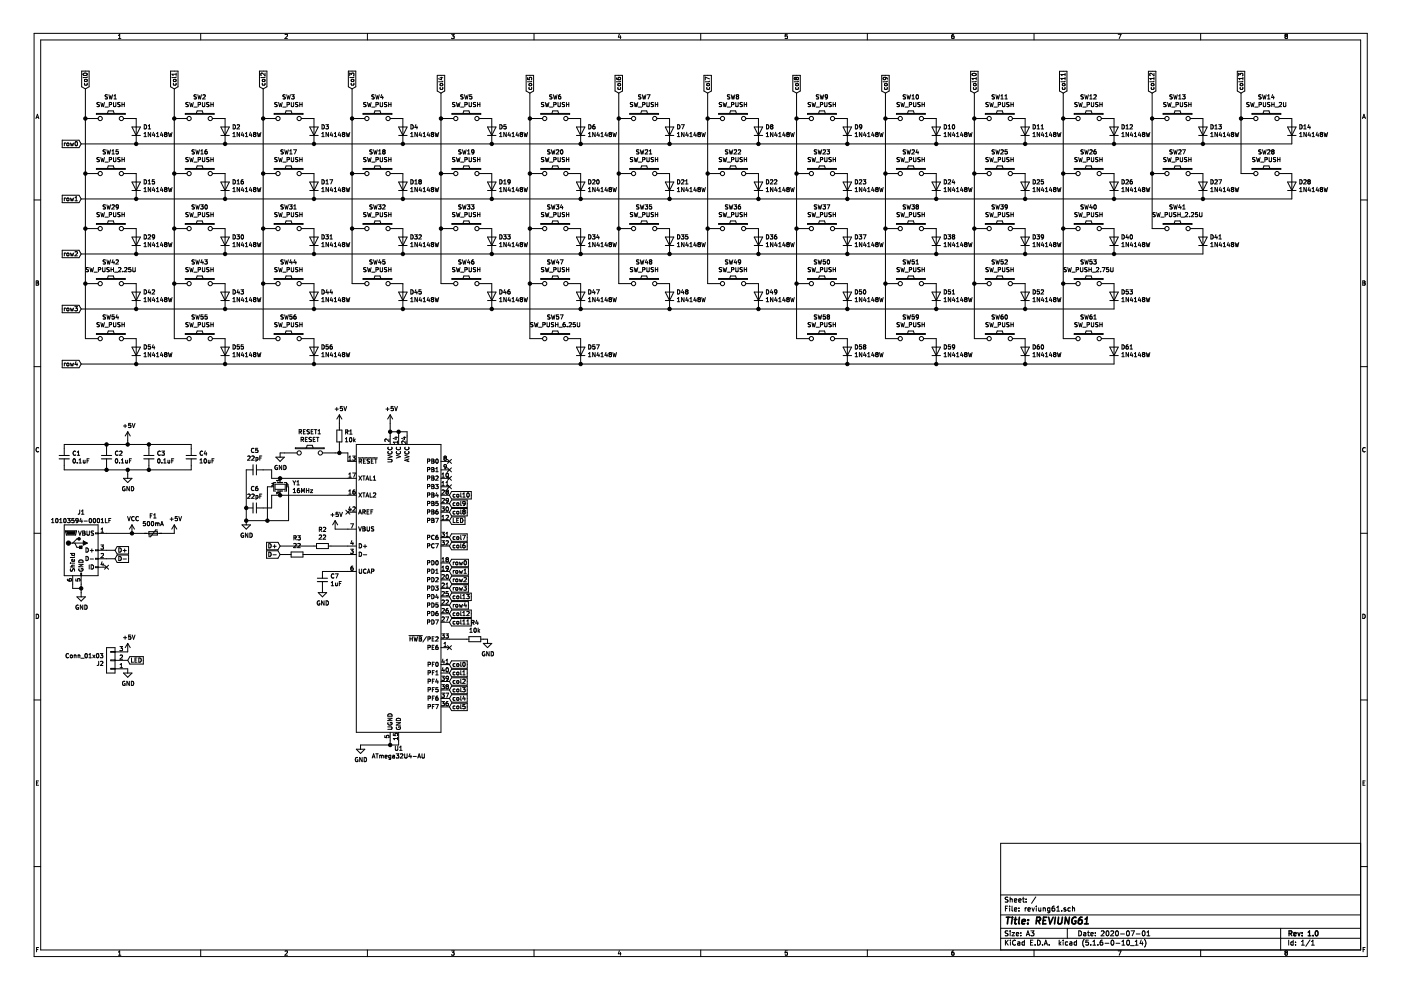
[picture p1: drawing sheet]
<svg xmlns="http://www.w3.org/2000/svg" width="297mm" height="210mm" viewBox="0 0 297 210" stroke-linecap="round" stroke-linejoin="round" font-family="sans-serif">
<path d="M.2 0h296.9v209.9h-296.9z" fill-rule="evenodd" fill="#fff" stroke="#fff" stroke-width=".21"/>
<g fill="none" stroke="#000" stroke-width=".21">
<path d="M7.2 7.1h282.7v195.7h-282.7zM8.6 8.5h279.9v192.9h-279.9zM17.3 15.1h1.6v3.3l-.8 .4-.8-.4zM17.7 15.6a.44 .44 0 0 1 .5-.2 .44 .44 0 0 1 .3 .5 .44 .44 0 0 1-.5 .2 .44 .44 0 0 1-.3-.5zM17.9 16.9l.4-.1 .2 .3-.4 .2zM17.9 17.6l.2 .5 .4-.1v-.4M18.1 18.8v53h2.7M18.5 16.3l-.1 .1h-.8M25.1 8.2h.5M25.1 7.5l.3-.2v.9M36.2 15.1h1.5v3.3l-.7 .4-.8-.4zM36.8 16.9l.4-.1 .1 .3-.4 .2z"/>
<path d="M36.8 17.6l.1 .5 .4-.1v-.4M37 18.8v53h2.6M37.3 15.7h-.8l.2 .3M37.3 16.3l-.1 .1h-.7M37.3 15.5v.5M42.6 7.1v1.4M55 15.1h1.6v3.3l-.8 .4-.8-.4zM55.6 17.6l.2 .5 .4-.1v-.4M55.6 16.9l.4-.1 .2 .3-.4 .2zM55.8 18.8v53h2.7M56.2 15.5v.5l-.7-.5-.2 .2 .1 .3M56.2 16.3l-.1 .1h-.8"/>
<path d="M60.4 7.3h.4l.2 .2-.6 .7h.6M73.9 15.1h1.5v3.3l-.8 .4-.7-.4zM74.1 16v-.5l.4 .3 .1-.3h.3l.1 .2v.3M74.5 16.9l.4-.1 .1 .3-.4 .2zM74.5 17.6l.1 .5 .4-.1v-.4M74.6 18.8v41.3h2.7M75 16.3l-.1 .1h-.8M77.9 7.1v1.4M92.7 16h1.6v3.3l-.8 .4-.8-.4zM93.3 16.5h.6M93.3 18.5l.2 .5 .4-.1v-.4M93.3 17.8l.4-.1 .2 .3-.4 .2z"/>
<path d="M93.5 19.7v40.4h2.7M93.6 16.4v.5l-.6-.2M93.9 17.2l-.1 .1h-.8M95.7 7.3h.6l-.3 .3 .3 .1v.4h-.6M111.6 16h1.5v3.3l-.8 .4-.7-.4zM111.8 16.4v.5h.5l-.1-.3 .4-.2 .1 .2-.1 .3M112.2 17.8l.4-.1 .1 .3-.4 .2zM112.2 18.5l.1 .5 .4-.1v-.4M112.3 19.7v52.1h2.7M112.7 17.2l-.1 .1h-.8M113.2 7.1v1.4M130.4 16h1.6v3.3l-.8 .4-.8-.4z"/>
<path d="M130.7 16.5v.1a.56 .56 0 0 0 .9 .1l-.1-.2-.3-.1-.2 .2 .2 .3M131 17.8l.4-.1 .2 .3-.4 .2zM131 18.5l.2 .5 .3-.1v-.4M131.2 19.7v40.4h2.7M131.3 7.2l-.2 .7h.6M131.5 7.6v.6M131.6 17.2l-.1 .1h-.8M148.6 7.1v1.4M149.2 16h1.6v3.3l-.8 .4-.8-.4zM149.9 17.8l.4-.1 .1 .3-.4 .2zM149.9 18.5l.1 .5 .4-.1v-.4M150 19.7v40.4h2.7"/>
<path d="M150.4 17.2l-.1 .1h-.8M150.4 16.7l-.9-.3v.5M166.4 8.1h.5M166.9 7.3h-.4l-.1 .4 .5-.1v.5M166.9 8.1h.1M168.1 16h1.6v3.3l-.8 .4-.8-.4zM168.7 17.8l.4-.1 .2 .3-.5 .2zM168.7 18.5l.1 .5 .4-.1v-.4M168.8 16.6l.1-.2 .4 .2-.2 .3-.3-.2M168.8 16.6l-.2-.2-.2 .2 .2 .3 .2-.2M168.8 16.6v.1M168.9 19.7v52.1h2.7"/>
<path d="M169.3 17.2l-.1 .1h-.8M183.9 7.1v1.4M186.9 16h1.6v3.3l-.8 .4-.8-.4zM187.6 17.8l.4-.1 .1 .3-.4 .2zM187.6 18.5l.1 .5 .4-.1v-.4M187.6 16.4l.2 .4-.5 .1-.1-.3 .2-.2 .6 .1 .1 .3M187.7 19.7v52.1h2.7M188.1 17.2l-.1 .1h-.8M201.8 7.8l.1-.2 .4 .2-.1 .3h-.3M201.8 8.1h.1M202.2 7.3l-.4 .2v.6M205.8 15.1h1.6v4.2l-.8 .4-.8-.4z"/>
<path d="M206.2 15.6a.48 .48 0 0 1 .8 .2 .45 .45 0 0 1-.5 .3 .45 .45 0 0 1-.4-.4zM206.4 17.8l.4-.1 .2 .3-.5 .2zM206.4 18.5l.1 .5 .4-.1v-.4M206.6 19.7v52.1h2.7M207 16.6h-.9l.2 .3M207 17.2l-.2 .1h-.7M207 16.4v.5M219.2 7.1v1.4M224.6 15.1h1.6v4.2l-.8 .4-.8-.4zM225.3 17.8l.4-.1 .1 .3-.4 .2zM225.3 18.5l.1 .5 .4-.1v-.4M225.4 19.7v52.1h2.7"/>
<path d="M225.8 16.6h-.9l.3 .3M225.8 17.2l-.1 .1h-.8M225.8 15.5v.5M225.8 16.4v.5M225.8 15.8h-.9l.3 .2M237.1 7.3h.6l-.4 .9M243.5 15.1h1.6v4.2l-.8 .4-.8-.4zM244.1 18.5l.1 .5 .4-.1v-.4M244.1 17.8l.4-.1 .2 .3-.5 .2zM244.3 19.7v28.8h2.7M244.7 17.2l-.2 .1h-.7M244.7 16.6h-.9l.2 .3"/>
<path d="M244.7 15.5v.6l-.7-.6-.2 .2 .1 .3M244.7 16.4v.5M254.6 7.1v1.4M262.3 15.1h1.6v4.2l-.8 .4-.8-.4zM262.6 16.1v-.6l.4 .3 .1-.2h.3v.5M263 18.5l.1 .5 .4-.1v-.4M263 17.8l.4-.1 .1 .3-.4 .2zM263.1 19.7v17.1h2.7M263.5 17.2l-.1 .1h-.8M263.5 16.6h-.9l.3 .3M263.5 16.4v.5M272.6 7.6l-.2 .2 .2 .4 .4-.2-.2-.4"/>
<path d="M272.6 7.6l-.2-.1 .2-.2h.3l-.1 .3M272.6 7.6h.2M7.6 25.1l.3-.9 .3 .9M7.7 24.9h.4M13.2 29.7h3.6l.4 .8-.4 .8h-3.6zM13.6 30.3v.6M13.9 30.3l-.3 .2M14.2 30.4h.4l-.1 .5-.3-.1zM14.9 30.3l.2 .6 .2-.4 .1 .4 .2-.6M16 30.1l.1-.1a.44 .44 0 0 1 .3 .5 .44 .44 0 0 1-.4 .4l-.1-.3zM18.1 25.1h2.7M18.1 36.8h2.7"/>
<path d="M20.4 24.1h6.1v.1h-6.1zM20.4 35.7h6.1v.2h-6.1zM20.6 21.8a.36 .36 0 0 0 .4 .5v.3h-.5M20.6 21.8h.1M20.6 21.8h.5M21.1 33.4l-.5 .1a.36 .36 0 0 0 .4 .4v.3h-.5M21.4 21.7l.2 .9 .1-.6 .2 .6 .2-.9M21.4 33.4l.2 .9 .1-.7 .2 .7 .2-.9M22.3 22.7h.7M22.3 34.4h.7M22.4 31.8h-.5a.38 .38 0 0 0 .4 .5v.3h-.4M22.7 31.8l.2 .9 .2-.7 .1 .7 .2-.9"/>
<path d="M22.7 20.6h.1M22.8 20.6l-.1 .3h-.4M22.8 24.1l.2-.6h1l.2 .6M22.8 35.7l.2-.5h1l.2 .5M22.8 20.1h-.4l-.1 .2 .1 .2 .3 .1M23.1 20.1l.2 .9 .2-.7 .2 .7 .2-.9M23.2 22.2l.4-.1v-.3l-.4-.1v.9M23.2 33.9l.4-.1v-.3l-.4-.1v.9M23.7 32.7h.5M23.7 32l.3-.2v.9M24.1 21.7v.8l.1 .1 .4-.1v-.8M24.1 33.4v.7l.1 .2 .4-.2v-.7"/>
<path d="M24.2 21h.5M24.2 20.3l.2-.2v.9M25 21.8v.3a.36 .36 0 0 1 .4 .1 .36 .36 0 0 1 0 .4h-.4M25 21.8h.5M25 21.8h.1M25.1 31.8h-.5v.4h.5v.4h-.5M25.5 33.4h-.5v.3a.36 .36 0 0 1 .4 .2 .36 .36 0 0 1 0 .3h-.4M25.9 21.7v.9M25.9 33.4v.9M25.9 22.2h.5M25.9 33.8h.5M26.2 25.1h2.7v5.4"/>
<path d="M26.2 36.8h2.7v5.4M26.4 21.7v.9M26.4 33.4v.9M28 28.7h1.8M28 26.9h1.8l-.9 1.8zM28 38.6h1.8l-.9 1.8zM30.5 29h.5M30.5 28.3l.3-.2v.9M30.5 40l.3-.3v.9M30.6 38.1a.45 .45 0 0 1 .5 .5 .45 .45 0 0 1-.5 .4zM30.6 26.4a.45 .45 0 0 1 .5 .5 .45 .45 0 0 1-.5 .4zM31.4 38.4l.3-.3v.9"/>
<path d="M31.4 39h.5M31.4 27.3h.5M31.4 26.7l.3-.3v.9M31.9 28.1v.9l-.5-.9v.9M31.9 39.7v.9l-.5-.9v.9M32.5 28l-.2 .7h.6M32.5 39.7l-.2 .6h.6M32.7 38.1h-.4v.4l.3-.1 .2 .4-.2 .2-.3-.1M32.8 28.4v.6M33.2 29h.5M33.2 28.3l.2-.2v.9M33.2 40l.2-.3v.9"/>
<path d="M34.2 28l-.2 .7h.6M34.2 39.7l-.2 .6h.6M34.5 28.4v.6M35.1 28.5l-.2-.2 .2-.2 .3 .2-.2 .2M35.1 28.5l-.2 .1 .2 .4 .3-.2-.2-.3M35.1 28.5h.1M35.7 28.1l.2 .9 .2-.7 .2 .7 .2-.9M35.7 39.7l.2 .9 .2-.6 .2 .6 .2-.9M37 25.1h2.6M37 36.8h2.6M39.3 24.1h6.1v.1h-6.1zM39.3 35.7h6.1v.2h-6.1z"/>
<path d="M39.9 21.8h-.5a.36 .36 0 0 0 .5 .5l-.1 .3h-.4M39.9 33.4l-.5 .1a.36 .36 0 0 0 .5 .4l-.1 .3h-.4M40.2 21.7l.2 .9 .2-.6 .2 .6 .2-.9M40.2 33.4l.2 .9 .2-.7 .2 .7 .2-.9M41.1 22.7h.7M41.1 34.4h.7M41.2 31.8h-.5a.38 .38 0 0 0 .5 .5l-.1 .3h-.4M41.5 31.8l.2 .9 .2-.7 .2 .7 .2-.9M41.6 24.1l.2-.6h1.1l.2 .6M41.6 35.7l.2-.5h1.1l.2 .5M41.6 20.1l-.4 .1a.38 .38 0 0 0 .4 .4v.3h-.5M41.9 20.1l.3 .9 .1-.7 .2 .7 .2-.9"/>
<path d="M42 22.2l.5-.1v-.3l-.5-.1v.9M42 33.9l.5-.1v-.3l-.5-.1v.9M42.6 32.7h.5M42.6 32l.2-.2v.9M42.9 21.7v.8l.2 .1 .3-.1v-.8M42.9 33.4v.7l.2 .2 .3-.2v-.7M43 20.2l.4-.1 .1 .2-.5 .7h.5M43.9 31.8h-.2a.56 .56 0 0 0-.1 .9l.3-.1v-.4l-.3-.1-.2 .2M44.3 21.8h-.4l-.1 .3a.36 .36 0 0 1 .4 .1 .36 .36 0 0 1 0 .4h-.4M44.3 33.4h-.4l-.1 .3a.36 .36 0 0 1 .4 .2 .36 .36 0 0 1 0 .3h-.4M44.7 22.2h.5M44.7 21.7v.9"/>
<path d="M44.7 33.4v.9M44.7 33.8h.5M45 25.1h2.7v5.4M45 36.8h2.7v5.4M45.2 21.7v.9M45.2 33.4v.9M46.8 28.7h1.8M46.8 26.9h1.8l-.9 1.8zM46.8 38.6h1.8l-.9 1.8zM49.4 29h.5M49.4 28.3l.2-.2v.9M49.4 40l.2-.3v.9"/>
<path d="M49.4 38.1a.45 .45 0 0 1 .5 .5 .45 .45 0 0 1-.5 .4zM49.4 26.4a.45 .45 0 0 1 .5 .5 .45 .45 0 0 1-.5 .4zM50.3 39h.5M50.3 38.4l.2-.3v.9M50.3 26.5l.3-.1 .2 .3-.6 .6h.6M50.8 28.1v.9l-.5-.9v.9M50.8 39.7v.9l-.5-.9v.9M51.4 28l-.2 .7h.5M51.4 39.7l-.2 .6h.5M51.5 38.1l-.3 .1-.1 .3 .1 .4 .3 .1v-.5l-.2-.1-.2 .2M51.6 28.4v.6M52 29h.5"/>
<path d="M52 28.3l.3-.2v.9M52 40l.3-.3v.9M53.1 28l-.2 .7h.5M53.1 39.7l-.2 .6h.5M53.3 28.4v.6M53.9 28.5l-.2 .1 .2 .4 .4-.2-.2-.3M53.9 28.5l-.2-.2 .2-.2 .4 .2-.2 .2M53.9 28.5h.2M54.5 28.1l.3 .9 .1-.7 .2 .7 .2-.9M54.5 39.7l.3 .9 .1-.6 .2 .6 .2-.9M55.8 25.1h2.7M55.8 36.8h2.7"/>
<path d="M58.1 24.1h6.1v.1h-6.1zM58.1 35.7h6.1v.2h-6.1zM58.3 21.8a.36 .36 0 0 0 .4 .5v.3h-.5M58.3 21.8h.5M58.3 21.8h.1M58.8 33.4l-.5 .1a.36 .36 0 0 0 .4 .4v.3h-.5M59.1 21.7l.2 .9 .1-.6 .2 .6 .2-.9M59.1 33.4l.2 .9 .1-.7 .2 .7 .2-.9M60 22.7h.6M60 34.4h.6M60.1 31.8h-.5a.38 .38 0 0 0 .4 .5v.3h-.4M60.4 31.8l.2 .9 .2-.7 .1 .7 .2-.9"/>
<path d="M60.4 20.6h.1M60.4 20.6v.3h-.4M60.5 24.1l.1-.6h1.1l.2 .6M60.5 35.7l.1-.5h1.1l.2 .5M60.5 20.1h-.4l-.1 .2 .1 .2 .3 .1M60.8 20.1l.2 .9 .2-.7 .1 .7 .3-.9M60.9 22.2l.4-.1v-.3l-.4-.1v.9M60.9 33.9l.4-.1v-.3l-.4-.1v.9M61.4 32.7h.5M61.4 32l.3-.2v.9M61.8 21.7v.8l.1 .1 .4-.1v-.8M61.8 33.4v.7l.1 .2 .4-.2v-.7"/>
<path d="M61.8 20.1h.6l-.3 .3 .2 .1v.4h-.5M62.2 31.8h.6l-.3 .9M62.7 21.8v.3a.36 .36 0 0 1 .3 .1 .36 .36 0 0 1 .1 .4h-.4M62.7 21.8h.5M62.7 21.8h.1M63.2 33.4h-.5v.3a.36 .36 0 0 1 .3 .2 .36 .36 0 0 1 .1 .3h-.4M63.6 22.2h.5M63.6 21.7v.9M63.6 33.4v.9M63.6 33.8h.5M63.9 25.1h2.7v5.4M63.9 36.8h2.7v5.4"/>
<path d="M64.1 21.7v.9M64.1 33.4v.9M65.7 28.7h1.8M65.7 26.9h1.8l-.9 1.8zM65.7 38.6h1.8l-.9 1.8zM68.2 29h.5M68.2 28.3l.3-.2v.9M68.2 40l.3-.3v.9M68.3 38.1a.45 .45 0 0 1 .5 .5 .45 .45 0 0 1-.5 .4zM68.3 26.4a.45 .45 0 0 1 .5 .5 .45 .45 0 0 1-.5 .4zM69.1 26.4h.5l-.3 .4 .3 .1v.3l-.1 .1-.4-.1M69.1 39h.5"/>
<path d="M69.1 38.4l.3-.3v.9M69.6 28.1v.9l-.5-.9v.9M69.6 39.7v.9l-.5-.9v.9M69.9 38.1h.6l-.4 .9M70.2 28l-.2 .7h.6M70.2 39.7l-.2 .6h.6M70.4 28.4v.6M70.9 29h.5M70.9 28.3l.2-.2v.9M70.9 40l.2-.3v.9M71.9 28l-.2 .7h.6M71.9 39.7l-.2 .6h.6"/>
<path d="M72.2 28.4v.6M72.8 28.5l-.2 .1 .2 .4 .3-.2-.2-.3M72.8 28.5l-.2-.2 .2-.2 .3 .2-.2 .2M72.8 28.5h.1M73.4 28.1l.2 .9 .2-.7 .1 .7 .3-.9M73.4 39.7l.2 .9 .2-.6 .1 .6 .3-.9M74.6 25.1h2.7M74.6 36.8h2.7M77 24.1h6.1v.1h-6.1zM77 35.7h6.1v.2h-6.1zM77.6 21.8h-.5a.36 .36 0 0 0 .5 .5l-.1 .3h-.4M77.6 33.4l-.5 .1a.36 .36 0 0 0 .5 .4l-.1 .3h-.4"/>
<path d="M77.9 21.7l.2 .9 .2-.6 .2 .6 .2-.9M77.9 33.4l.2 .9 .2-.7 .2 .7 .2-.9M78.8 22.7h.7M78.8 34.4h.7M78.9 31.8h-.5a.38 .38 0 0 0 .5 .5l-.1 .3h-.4M79.2 31.8l.2 .9 .2-.7 .2 .7 .2-.9M79.3 24.1l.2-.6h1.1l.2 .6M79.3 35.7l.2-.5h1.1l.2 .5M79.3 20.1l-.4 .1a.38 .38 0 0 0 .4 .4v.3h-.5M79.6 20.1l.3 .9 .1-.7 .2 .7 .2-.9M79.7 22.2l.5-.1v-.3l-.5-.1v.9M79.7 33.9l.5-.1v-.3l-.5-.1v.9"/>
<path d="M80.3 32.7h.5M80.3 32l.2-.2v.9M80.6 21.7v.8l.2 .1 .3-.1v-.8M80.6 33.4v.7l.2 .2 .3-.2v-.7M80.9 20.1l-.2 .6h.6M81.1 20.4v.6M81.3 32.1l-.2-.1 .2-.2h.3l-.1 .3M81.3 32.1l-.2 .2 .2 .4 .3-.2-.1-.4M81.3 32.1h.2M82 21.8h-.4l-.1 .3a.36 .36 0 0 1 .4 .1 .36 .36 0 0 1 0 .4h-.4M82 33.4h-.4l-.1 .3a.36 .36 0 0 1 .4 .2 .36 .36 0 0 1 0 .3h-.4M82.4 22.2h.5"/>
<path d="M82.4 21.7v.9M82.4 33.4v.9M82.4 33.8h.5M82.7 25.1h2.7v5.4M82.7 36.8h2.7v5.4M82.9 21.7v.9M82.9 33.4v.9M84.5 28.7h1.8M84.5 26.9h1.8l-.9 1.8zM84.5 38.6h1.8l-.9 1.8zM87.1 29h.5M87.1 28.3l.2-.2v.9"/>
<path d="M87.1 40l.2-.3v.9M87.1 38.1a.45 .45 0 0 1 .5 .5 .45 .45 0 0 1-.5 .4zM87.1 26.4a.45 .45 0 0 1 .5 .5 .45 .45 0 0 1-.5 .4zM87.9 39h.6M87.9 38.4l.3-.3v.9M88.2 26.4l-.2 .6h.5M88.4 26.7v.6M88.5 28.1v.9l-.5-.9v.9M88.5 39.7v.9l-.5-.9v.9M89 38.5l-.2 .2 .2 .3 .3-.2-.1-.3M89 38.5h.2M89.1 28l-.2 .7h.5"/>
<path d="M89.1 39.7l-.2 .6h.5M89.2 38.4v.1M89.3 38.4v-.2l-.3-.1-.2 .2 .2 .2M89.3 38.4h-.1M89.3 28.4v.6M89.7 29h.5M89.7 28.3l.3-.2v.9M89.7 40l.3-.3v.9M90.8 28l-.2 .7h.5M90.8 39.7l-.2 .6h.5M91 28.4v.6M91.6 28.5l-.2 .1 .2 .4 .4-.2-.2-.3"/>
<path d="M91.6 28.5l-.2-.2 .2-.2 .4 .2-.2 .2M91.6 28.5h.2M92.2 28.1l.3 .9 .1-.7 .2 .7 .2-.9M92.2 39.7l.3 .9 .1-.6 .2 .6 .2-.9M93.5 25.1h2.7M93.5 36.8h2.7M95.8 24.1h6.1v.1h-6.1zM95.8 35.7h6.1v.2h-6.1zM96.5 21.8h-.5a.36 .36 0 0 0 .4 .5v.3h-.5M96.5 33.4l-.5 .1a.36 .36 0 0 0 .4 .4v.3h-.5M96.8 21.7l.2 .9 .1-.6 .2 .6 .2-.9M96.8 33.4l.2 .9 .1-.7 .2 .7 .2-.9"/>
<path d="M97.7 22.7h.6M97.7 34.4h.6M97.8 31.8h-.5a.38 .38 0 0 0 .4 .5v.3h-.5M98.1 31.8l.2 .9 .1-.7 .2 .7 .2-.9M98.2 24.1l.1-.6h1.1l.2 .6M98.2 35.7l.1-.5h1.1l.2 .5M98.2 20.1l-.5 .1a.38 .38 0 0 0 .4 .4v.3h-.4M98.5 20.1l.2 .9 .2-.7 .1 .7 .3-.9M98.6 22.2l.4-.1v-.3l-.4-.1v.9M98.6 33.9l.4-.1v-.3l-.4-.1v.9M99.1 32.7h.5M99.1 32l.3-.2v.9"/>
<path d="M99.5 21.7v.8l.1 .1 .4-.1v-.8M99.5 33.4v.7l.1 .2 .4-.2v-.7M100 20.1h-.4v.4h.4v.4h-.4M100.5 32.1l-.4 .2-.1-.5h.3l.2 .1v.5l-.4 .3M100.9 21.8h-.5v.3a.36 .36 0 0 1 .3 .1 .36 .36 0 0 1 .1 .4h-.4M100.9 33.4h-.5v.3a.36 .36 0 0 1 .3 .2 .36 .36 0 0 1 .1 .3h-.4M101.2 22.2h.6M101.2 21.7v.9M101.2 33.4v.9M101.2 33.8h.6M101.6 25.1h2.7v5.4M101.6 36.8h2.7v5.4"/>
<path d="M101.8 21.7v.9M101.8 33.4v.9M103.4 28.7h1.8M103.4 26.9h1.8l-.9 1.8zM103.4 38.6h1.8l-.9 1.8zM105.9 29h.5M105.9 28.3l.3-.2v.9M105.9 40l.3-.3v.9M106 38.1a.45 .45 0 0 1 .5 .5 .45 .45 0 0 1-.5 .4zM106 26.4a.45 .45 0 0 1 .5 .5 .45 .45 0 0 1-.5 .4zM106.8 39h.5M106.8 38.4l.3-.3v.9"/>
<path d="M107.3 26.4h-.4l-.1 .5 .4-.1 .1 .4-.1 .1-.4-.1M107.3 28.1v.9l-.5-.9v.9M107.3 39.7v.9l-.5-.9v.9M107.9 28l-.2 .7h.6M107.9 39.7l-.2 .6h.6M108.1 28.4v.6M108.2 38.5l-.5 .1v-.4l.3-.1 .2 .2-.1 .5-.4 .2M108.6 29h.5M108.6 28.3l.2-.2v.9M108.6 40l.2-.3v.9M109.6 28l-.2 .7h.6M109.6 39.7l-.2 .6h.6"/>
<path d="M109.8 28.4v.6M110.5 28.5l-.2 .1 .2 .4 .3-.2-.1-.3M110.5 28.5h.1M110.6 28.5h.1M110.7 28.1l-.4 .1 .2 .3M110.7 39.8h-.4l.2 .3M110.7 28.1v.1M110.7 28.5h.1M110.7 39.8h.1M110.7 28.2l-.1 .3M110.7 39.8v.2M111.1 28.1l.2 .9 .2-.7 .1 .7 .3-.9"/>
<path d="M111.1 39.7l.2 .9 .2-.6 .1 .6 .3-.9M112.3 25.1h2.7M112.3 36.8h2.7M114.7 24.1h6.1v.1h-6.1zM114.7 35.7h6.1v.2h-6.1zM114.8 21.8a.36 .36 0 0 0 .5 .5l-.1 .3h-.4M114.9 21.8h.4M114.9 21.8h-.1M115.3 33.4l-.5 .1a.36 .36 0 0 0 .5 .4l-.1 .3h-.4M115.6 21.7l.2 .9 .2-.6 .2 .6 .2-.9M115.6 33.4l.2 .9 .2-.7 .2 .7 .2-.9M116.5 22.7h.7"/>
<path d="M116.5 34.4h.7M116.6 31.8h-.5a.38 .38 0 0 0 .5 .5l-.1 .3h-.4M116.9 31.8l.2 .9 .2-.7 .2 .7 .2-.9M117 20.6h.1M117 20.6v.3h-.5M117 24.1l.2-.6h1.1l.1 .6M117 35.7l.2-.5h1.1l.1 .5M117 20.1h-.3l-.2 .2 .1 .2 .4 .1M117.3 20.1l.2 .9 .2-.7 .2 .7 .2-.9M117.4 22.2l.5-.1v-.3l-.5-.1v.9M117.4 33.9l.5-.1v-.3l-.5-.1v.9M118 31.8h.3l.2 .2-.6 .7h.6"/>
<path d="M118.3 21.7v.8l.2 .1 .3-.1v-.8M118.3 33.4v.7l.2 .2 .3-.2v-.7M118.8 20.1l-.4 .2v.5l.2 .2 .3-.1v-.3l-.1-.2-.4 .2M118.9 31.8h.1a.44 .44 0 0 1 .4 .4 .44 .44 0 0 1-.4 .4l-.2-.3zM119.2 21.8v.3a.36 .36 0 0 1 .4 .1 .36 .36 0 0 1 0 .4h-.4M119.3 21.8h.4M119.3 21.8h-.1M119.7 33.4h-.4l-.1 .3a.36 .36 0 0 1 .4 .2 .36 .36 0 0 1 0 .3h-.4M120.1 22.2h.5M120.1 21.7v.9M120.1 33.4v.9M120.1 33.8h.5"/>
<path d="M120.4 25.1h2.7v5.4M120.4 36.8h2.7v5.4M120.6 21.7v.9M120.6 33.4v.9M122.2 28.7h1.8M122.2 26.9h1.8l-.9 1.8zM122.2 38.6h1.8l-.9 1.8zM124.8 29h.5M124.8 28.3l.2-.2v.9M124.8 40l.2-.3v.9M124.8 38.1a.45 .45 0 0 1 .5 .5 .45 .45 0 0 1-.5 .4zM124.8 26.4a.45 .45 0 0 1 .5 .5 .45 .45 0 0 1-.5 .4z"/>
<path d="M125.6 38.2l.4-.1 .2 .3-.6 .6h.6M126.1 26.4h-.2a.56 .56 0 0 0-.1 .9h.3l.1-.3-.2-.2-.3 .2M126.2 28.1v.9l-.5-.9v.9M126.2 39.7v.9l-.5-.9v.9M126.6 38.2l.1-.1a.44 .44 0 0 1 .3 .5 .44 .44 0 0 1-.4 .4l-.1-.3zM126.8 28l-.2 .7h.5M126.8 39.7l-.2 .6h.5M127 28.4v.6M127.4 29h.5M127.4 28.3l.3-.2v.9M127.4 40l.3-.3v.9M128.5 28l-.2 .7h.5"/>
<path d="M128.5 39.7l-.2 .6h.5M128.7 28.4v.6M129.3 28.5l-.2-.2 .2-.2 .3 .2-.1 .2M129.3 28.5l-.2 .1 .2 .4 .3-.2-.1-.3M129.3 28.5h.2M129.9 28.1l.2 .9 .2-.7 .2 .7 .2-.9M129.9 39.7l.2 .9 .2-.6 .2 .6 .2-.9M131.2 25.1h2.7M131.2 36.8h2.7M133.5 24.1h6.1v.1h-6.1zM133.5 35.7h6.1v.2h-6.1zM134.2 33.4l-.5 .1a.36 .36 0 0 0 .4 .4v.3h-.5"/>
<path d="M134.2 21.8h-.5a.36 .36 0 0 0 .4 .5v.3h-.5M134.5 21.7l.2 .9 .1-.6 .2 .6 .2-.9M134.5 33.4l.2 .9 .1-.7 .2 .7 .2-.9M135.4 22.7h.6M135.4 34.4h.6M135.5 31.8h-.5a.38 .38 0 0 0 .4 .5v.3h-.5M135.7 31.8l.3 .9 .1-.7 .2 .7 .2-.9M135.9 24.1l.1-.6h1.1l.2 .6M135.9 35.7l.1-.5h1.1l.2 .5M135.9 20.1l-.5 .1a.38 .38 0 0 0 .4 .4v.3h-.4M136.2 20.1l.2 .9 .2-.7 .1 .7 .3-.9M136.3 22.2l.4-.1v-.3l-.4-.1v.9"/>
<path d="M136.3 33.9l.4-.1v-.3l-.4-.1v.9M136.8 31.8h.4l.1 .2-.5 .7h.5M137.1 21.7v.8l.2 .1 .4-.1v-.8M137.1 33.4v.7l.2 .2 .4-.2v-.7M137.2 20.1h.6l-.4 .9M137.7 32.7h.5M137.7 32l.2-.2v.9M138.5 21.8h-.4v.3a.36 .36 0 0 1 .3 .1 .36 .36 0 0 1 .1 .4h-.5M138.5 33.4h-.4v.3a.36 .36 0 0 1 .3 .2 .36 .36 0 0 1 .1 .3h-.5M138.9 22.2h.5M138.9 21.7v.9M138.9 33.4v.9"/>
<path d="M138.9 33.8h.5M139.3 25.1h2.7v5.4M139.3 36.8h2.7v5.4M139.4 21.7v.9M139.4 33.4v.9M141.1 28.7h1.8M141.1 26.9h1.8l-.9 1.8zM141.1 38.6h1.8l-.9 1.8zM143.6 29h.5M143.6 28.3l.3-.2v.9M143.6 40l.3-.3v.9M143.6 38.1a.45 .45 0 0 1 .6 .5 .45 .45 0 0 1-.6 .4z"/>
<path d="M143.7 26.4a.45 .45 0 0 1 .5 .5 .45 .45 0 0 1-.5 .4zM144.5 26.4h.6l-.4 .9M144.5 38.2l.3-.1 .2 .3-.5 .6h.5M145 28.1v.9l-.5-.9v.9M145 39.7v.9l-.5-.9v.9M145.4 39h.5M145.4 38.4l.2-.3v.9M145.6 28l-.2 .7h.6M145.6 39.7l-.2 .6h.6M145.8 28.4v.6M146.3 29h.5M146.3 28.3l.2-.2v.9"/>
<path d="M146.3 40l.2-.3v.9M147.3 28l-.2 .7h.6M147.3 39.7l-.2 .6h.6M147.5 28.4v.6M148.2 28.5l-.2 .1 .2 .4 .3-.2-.1-.3M148.2 28.5h.1M148.3 28.5h.1M148.4 28.1l-.4 .1 .2 .3M148.4 39.8h-.4l.2 .3M148.4 28.1v.1M148.4 28.5h.1M148.4 39.8h.1"/>
<path d="M148.4 39.8v.2M148.4 28.2l-.1 .3M148.8 28.1l.2 .9 .2-.7 .1 .7 .3-.9M148.8 39.7l.2 .9 .2-.6 .1 .6 .3-.9M150 25.1h2.7M150 36.8h2.7M152.4 24.1h6.1v.1h-6.1zM152.4 35.7h6.1v.2h-6.1zM152.5 21.8a.36 .36 0 0 0 .5 .5l-.1 .3h-.4M152.6 21.8h.4M152.6 21.8h-.1M153 33.4l-.5 .1a.36 .36 0 0 0 .5 .4l-.1 .3h-.4"/>
<path d="M153.3 21.7l.2 .9 .2-.6 .2 .6 .2-.9M153.3 33.4l.2 .9 .2-.7 .2 .7 .2-.9M154.2 22.7h.7M154.2 34.4h.7M154.3 31.8h-.5a.38 .38 0 0 0 .5 .5l-.1 .3h-.4M154.6 31.8l.2 .9 .2-.7 .2 .7 .2-.9M154.7 20.6h.1M154.7 20.6v.3h-.5M154.7 24.1l.2-.6h1.1l.1 .6M154.7 35.7l.2-.5h1.1l.1 .5M154.7 20.1h-.3l-.2 .2 .1 .2 .4 .1M155 20.1l.2 .9 .2-.7 .2 .7 .2-.9"/>
<path d="M155.1 22.2l.5-.1v-.3l-.5-.1v.9M155.1 33.9l.5-.1v-.3l-.5-.1v.9M155.7 31.8h.3l.2 .2-.6 .7h.6M156 21.7v.8l.2 .1 .3-.1v-.8M156 33.4v.7l.2 .2 .3-.2v-.7M156.1 20.4v-.2l.3-.1 .2 .2-.2 .2M156.1 20.4h.1M156.2 20.4l.1 .1M156.3 20.5l-.2 .1 .2 .4 .3-.2-.2-.3M156.3 20.5h.1M156.5 31.8h.4l.1 .2-.5 .7h.5M156.9 21.8v.3a.36 .36 0 0 1 .4 .1 .36 .36 0 0 1 0 .4h-.4"/>
<path d="M157 21.8h.4M157 21.8h-.1M157.4 33.4h-.4l-.1 .3a.36 .36 0 0 1 .4 .2 .36 .36 0 0 1 0 .3h-.4M157.8 22.2h.5M157.8 21.7v.9M157.8 33.4v.9M157.8 33.8h.5M158.1 25.1h2.7v5.4M158.1 36.8h2.7v5.4M158.3 21.7v.9M158.3 33.4v.9M159.9 28.7h1.8"/>
<path d="M159.9 26.9h1.8l-.9 1.8zM159.9 38.6h1.8l-.9 1.8zM162.5 29h.5M162.5 28.3l.2-.2v.9M162.5 40l.2-.3v.9M162.5 38.1a.45 .45 0 0 1 .5 .5 .45 .45 0 0 1-.5 .4zM162.5 26.4a.45 .45 0 0 1 .5 .5 .45 .45 0 0 1-.5 .4zM163.3 38.2l.4-.1 .2 .3-.6 .6h.6M163.5 26.8l-.1-.1 .1-.3 .4 .2-.2 .2M163.5 26.8l-.1 .2 .1 .3 .4-.1-.2-.4M163.5 26.8h.2M163.9 28.1v.9l-.5-.9v.9"/>
<path d="M163.9 39.7v.9l-.5-.9v.9M164.2 38.2l.3-.1 .2 .3-.5 .6h.5M164.5 28l-.2 .7h.5M164.5 39.7l-.2 .6h.5M164.7 28.4v.6M165.1 29h.5M165.1 28.3l.3-.2v.9M165.1 40l.3-.3v.9M166.2 28l-.2 .7h.5M166.2 39.7l-.2 .6h.5M166.4 28.4v.6M167 28.5l-.2 .1 .2 .4 .3-.2-.1-.3"/>
<path d="M167 28.5l-.2-.2 .2-.2 .3 .2-.1 .2M167 28.5h.2M167.6 28.1l.2 .9 .2-.7 .2 .7 .2-.9M167.6 39.7l.2 .9 .2-.6 .2 .6 .2-.9M168.9 25.1h2.7M168.9 36.8h2.7M171.2 24.1h6.1v.1h-6.1zM171.2 35.7h6.1v.2h-6.1zM171.8 21.8h-.4a.36 .36 0 0 0 .4 .5v.3h-.5M171.8 33.4l-.4 .1a.36 .36 0 0 0 .4 .4v.3h-.5M172.2 21.7l.2 .9 .1-.6 .2 .6 .2-.9M172.2 33.4l.2 .9 .1-.7 .2 .7 .2-.9"/>
<path d="M173 22.7h.7M173 34.4h.7M173.2 31.8h-.5a.38 .38 0 0 0 .4 .5v.3h-.5M173.4 31.8l.3 .9 .1-.7 .2 .7 .2-.9M173.6 24.1l.1-.6h1.1l.2 .6M173.6 35.7l.1-.5h1.1l.2 .5M173.6 20.1l-.5 .1a.38 .38 0 0 0 .4 .4v.3h-.4M173.9 20.1l.2 .9 .2-.7 .1 .7 .2-.9M173.9 22.2l.5-.1v-.3l-.5-.1v.9M173.9 33.9l.5-.1v-.3l-.5-.1v.9M174.5 31.8h.4l.1 .2-.5 .7h.5M174.8 21.7v.8l.2 .1 .3-.1v-.8"/>
<path d="M174.8 33.4v.7l.2 .2 .3-.2v-.7M175.3 31.8h.6l-.3 .3 .2 .1v.4h-.5M175.5 20.5l-.2 .1h-.3v-.4l.3-.1 .2 .2-.1 .5-.4 .2M176.2 33.4h-.4v.3a.36 .36 0 0 1 .3 .2 .36 .36 0 0 1 .1 .3h-.5M176.2 21.8h-.4v.3a.36 .36 0 0 1 .3 .1 .36 .36 0 0 1 .1 .4h-.5M176.6 22.2h.5M176.6 21.7v.9M176.6 33.4v.9M176.6 33.8h.5M177 25.1h2.7v5.4M177 36.8h2.7v5.4M177.1 21.7v.9"/>
<path d="M177.1 33.4v.9M178.8 28.7h1.8M178.8 26.9h1.8l-.9 1.8zM178.8 38.6h1.8l-.9 1.8zM181.3 29h.5M181.3 28.3l.3-.2v.9M181.3 40l.3-.3v.9M181.3 38.1a.45 .45 0 0 1 .5 .5 .45 .45 0 0 1-.5 .4zM181.4 26.4a.45 .45 0 0 1 .5 .5 .45 .45 0 0 1-.5 .4zM182.2 38.2l.3-.1 .2 .3-.6 .6h.6M182.7 26.8l-.4 .2v-.5l.2-.1 .2 .2-.1 .6-.3 .1M182.7 28.1v.9l-.5-.9v.9"/>
<path d="M182.7 39.7v.9l-.5-.9v.9M183 38.1h.6l-.3 .3 .2 .1 .1 .3-.2 .2-.4-.1M183.3 28l-.2 .7h.6M183.3 39.7l-.2 .6h.6M183.5 28.4v.6M184 29h.5M184 28.3l.2-.2v.9M184 40l.2-.3v.9M185 28l-.2 .7h.6M185 39.7l-.2 .6h.6M185.2 28.4v.6M185.8 28.5l-.1 .1 .1 .4 .4-.2-.2-.3"/>
<path d="M185.8 28.5l-.1-.2 .1-.2 .4 .2-.2 .2M185.8 28.5h.2M186.5 28.1l.2 .9 .2-.7 .1 .7 .2-.9M186.5 39.7l.2 .9 .2-.6 .1 .6 .2-.9M187.7 25.1h2.7M187.7 36.8h2.7M190.1 24.1h6.1v.1h-6.1zM190.1 35.7h6.1v.2h-6.1zM190.7 21.8h-.5a.36 .36 0 0 0 .5 .5l-.1 .3h-.4M190.7 33.4l-.5 .1a.36 .36 0 0 0 .5 .4l-.1 .3h-.4M191 21.7l.2 .9 .2-.6 .2 .6 .2-.9M191 33.4l.2 .9 .2-.7 .2 .7 .2-.9"/>
<path d="M191.9 22.7h.7M191.9 34.4h.7M191.9 20.6h.1M192 20.6l-.1 .3h-.4M192 20.1h-.3l-.2 .2 .1 .2 .3 .1M192 31.8h-.5a.38 .38 0 0 0 .5 .5l-.1 .3h-.4M192.3 20.1l.2 .9 .2-.7 .1 .7 .3-.9M192.3 31.8l.2 .9 .2-.7 .1 .7 .3-.9M192.4 35.7l.2-.5h1.1l.1 .5M192.4 24.1l.2-.6h1.1l.1 .6M192.8 22.2l.5-.1v-.3l-.5-.1v.9M192.8 33.9l.5-.1v-.3l-.5-.1v.9"/>
<path d="M193.4 21h.5M193.4 20.3l.2-.2v.9M193.4 31.8h.3l.2 .2-.6 .7h.6M193.7 21.7v.8l.2 .1 .3-.1v-.8M193.7 33.4v.7l.2 .2 .3-.2v-.7M194.3 20.2l.1-.1a.44 .44 0 0 1 .4 .4 .44 .44 0 0 1-.4 .4l-.2-.3zM194.4 31.7l-.2 .6h.6M194.6 32.1v.6M195.1 21.8h-.4l-.1 .3a.36 .36 0 0 1 .4 .1 .36 .36 0 0 1 0 .4h-.4M195.1 33.4h-.4l-.1 .3a.36 .36 0 0 1 .4 .2 .36 .36 0 0 1 0 .3h-.4M195.5 22.2h.5M195.5 21.7v.9"/>
<path d="M195.5 33.4v.9M195.5 33.8h.5M195.8 25.1h2.7v5.4M195.8 36.8h2.7v5.4M196 21.7v.9M196 33.4v.9M197.6 28.7h1.8M197.6 26.9h1.8l-.9 1.8zM197.6 38.6h1.8l-.9 1.8zM200.2 29h.5M200.2 28.3l.2-.2v.9M200.2 40l.2-.3v.9"/>
<path d="M200.2 26.4a.45 .45 0 0 1 .5 .5 .45 .45 0 0 1-.5 .4zM200.2 38.1a.45 .45 0 0 1 .5 .5 .45 .45 0 0 1-.5 .4zM201 27.3h.6M201 26.7l.3-.3v.9M201 38.2l.4-.1 .2 .3-.6 .6h.6M201.6 28.1v.9l-.5-.9v.9M201.6 39.7v.9l-.5-.9v.9M202 26.5l.1-.1a.44 .44 0 0 1 .3 .5 .44 .44 0 0 1-.4 .4l-.1-.3zM202.1 38.1l-.2 .6h.6M202.2 28l-.3 .7h.6M202.2 39.7l-.3 .6h.6M202.3 38.4v.6"/>
<path d="M202.4 28.4v.6M202.8 29h.5M202.8 28.3l.3-.2v.9M202.8 40l.3-.3v.9M203.9 28l-.2 .7h.5M203.9 39.7l-.2 .6h.5M204.1 28.4v.6M204.7 28.5l-.2 .1 .2 .4 .3-.2v-.3M204.7 28.5h.2M204.9 28.5h.1M204.9 28.1l-.3 .1 .1 .3M204.9 39.8h-.3l.1 .3"/>
<path d="M204.9 28.1l.1 .1M204.9 39.8h.1M205 28.2l-.1 .3M205 39.8v.2M205.3 28.1l.2 .9 .2-.7 .2 .7 .2-.9M205.3 39.7l.2 .9 .2-.6 .2 .6 .2-.9M206.6 25.1h2.7M206.6 36.8h2.7M208.9 24.1h6.1v.1h-6.1zM208.9 35.7h6.1v.2h-6.1zM209.5 33.4l-.4 .1a.36 .36 0 0 0 .4 .4v.3h-.5M209.5 21.8h-.4a.36 .36 0 0 0 .4 .5v.3h-.5"/>
<path d="M209.8 21.7l.3 .9 .1-.6 .2 .6 .2-.9M209.8 33.4l.3 .9 .1-.7 .2 .7 .2-.9M210.7 22.7h.7M210.7 34.4h.7M210.9 20.1l-.5 .1a.38 .38 0 0 0 .4 .4v.3h-.5M210.9 31.8h-.5a.38 .38 0 0 0 .4 .5v.3h-.5M211.1 20.1l.3 .9 .1-.7 .2 .7 .2-.9M211.1 31.8l.3 .9 .1-.7 .2 .7 .2-.9M211.2 24.1l.2-.6h1.1l.2 .6M211.2 35.7l.2-.5h1.1l.2 .5M211.6 22.2l.5-.1v-.3l-.5-.1v.9M211.6 33.9l.5-.1v-.3l-.5-.1v.9"/>
<path d="M212.2 21h.5M212.2 20.3l.3-.2v.9M212.2 31.8h.4l.1 .2-.5 .7h.5M212.5 21.7v.8l.2 .1 .3-.1v-.8M212.5 33.4v.7l.2 .2 .3-.2v-.7M213.1 21h.5M213.1 20.3l.2-.2v.9M213.5 31.8h-.4v.4h.4v.4h-.4M213.9 21.8h-.4v.3a.36 .36 0 0 1 .3 .1 .36 .36 0 0 1 0 .4h-.4M213.9 33.4h-.4v.3a.36 .36 0 0 1 .3 .2 .36 .36 0 0 1 0 .3h-.4M214.3 22.2h.5M214.3 21.7v.9"/>
<path d="M214.3 33.4v.9M214.3 33.8h.5M214.7 25.1h2.6v5.4M214.7 36.8h2.6v5.4M214.8 21.7v.9M214.8 33.4v.9M216.5 28.7h1.7M216.5 26.9h1.7l-.9 1.8zM216.5 38.6h1.7l-.9 1.8zM219 29h.5M219 28.3l.3-.2v.9M219 40l.3-.3v.9"/>
<path d="M219 26.4a.45 .45 0 0 1 .5 .5 .45 .45 0 0 1-.5 .4zM219 38.1a.45 .45 0 0 1 .5 .5 .45 .45 0 0 1-.5 .4zM219.9 27.3h.5M219.9 26.7l.2-.3v.9M219.9 38.2l.3-.1 .2 .3-.6 .6h.6M220.4 28.1v.9l-.5-.9v.9M220.4 39.7v.9l-.5-.9v.9M220.7 27.3h.6M220.7 26.7l.3-.3v.9M221 28l-.2 .7h.6M221 39.7l-.2 .6h.6M221.2 38.1h-.4l-.1 .4 .4-.1 .2 .4-.2 .2-.4-.1"/>
<path d="M221.2 28.4v.6M221.7 29h.5M221.7 28.3l.2-.2v.9M221.7 40l.2-.3v.9M222.7 28l-.2 .7h.6M222.7 39.7l-.2 .6h.6M222.9 28.4v.6M223.5 28.5l-.1 .1 .1 .4 .4-.2-.2-.3M223.5 28.5l-.1-.2 .1-.2 .4 .2-.2 .2M223.5 28.5h.2M224.2 28.1l.2 .9 .2-.7 .1 .7 .2-.9M224.2 39.7l.2 .9 .2-.6 .1 .6 .2-.9"/>
<path d="M225.4 25.1h2.7M225.4 36.8h2.7M227.8 24.1h6.1v.1h-6.1zM227.8 35.7h6.1v.2h-6.1zM228.4 21.8h-.5a.36 .36 0 0 0 .5 .5l-.1 .3h-.4M228.4 33.4l-.5 .1a.36 .36 0 0 0 .5 .4l-.1 .3h-.4M228.7 21.7l.2 .9 .2-.6 .2 .6 .2-.9M228.7 33.4l.2 .9 .2-.7 .2 .7 .2-.9M229.6 22.7h.7M229.6 34.4h.7M229.7 20.1l-.5 .1a.38 .38 0 0 0 .4 .4v.3h-.4M229.7 31.8h-.5a.38 .38 0 0 0 .4 .5v.3h-.4"/>
<path d="M230 20.1l.2 .9 .2-.7 .1 .7 .3-.9M230 31.8l.2 .9 .2-.7 .1 .7 .3-.9M230.1 24.1l.2-.6h1.1l.1 .6M230.1 35.7l.2-.5h1.1l.1 .5M230.5 22.2l.5-.1v-.3l-.5-.1v.9M230.5 33.9l.5-.1v-.3l-.5-.1v.9M231.1 21h.5M231.1 20.3l.2-.2v.9M231.1 31.8h.3l.2 .2-.6 .7h.6M231.4 21.7v.8l.1 .1 .4-.1v-.8M231.4 33.4v.7l.1 .2 .4-.2v-.7M231.9 20.2l.3-.1 .2 .2-.5 .7h.5"/>
<path d="M232.3 31.8h-.1a.56 .56 0 0 0-.1 .9l.3-.1v-.4l-.3-.1-.2 .2M232.8 33.4h-.4l-.1 .3a.36 .36 0 0 1 .4 .2 .36 .36 0 0 1 0 .3h-.4M232.8 21.8h-.4l-.1 .3a.36 .36 0 0 1 .4 .1 .36 .36 0 0 1 0 .4h-.4M233.2 22.2h.5M233.2 21.7v.9M233.2 33.4v.9M233.2 33.8h.5M233.5 25.1h2.7v5.4M233.5 36.8h2.7v5.4M233.7 21.7v.9M233.7 33.4v.9M235.3 28.7h1.8"/>
<path d="M235.3 26.9h1.8l-.9 1.8zM235.3 38.6h1.8l-.9 1.8zM237.8 29h.6M237.8 28.3l.3-.2v.9M237.8 40l.3-.3v.9M237.9 26.4a.45 .45 0 0 1 .5 .5 .45 .45 0 0 1-.5 .4zM237.9 38.1a.45 .45 0 0 1 .5 .5 .45 .45 0 0 1-.5 .4zM238.7 27.3h.5M238.7 26.7l.3-.3v.9M238.7 38.2l.4-.1 .1 .3-.5 .6h.5M239.3 28.1v.9l-.6-.9v.9M239.3 39.7v.9l-.6-.9v.9"/>
<path d="M239.6 26.5l.3-.1 .2 .3-.5 .6h.5M239.9 28l-.3 .7h.6M239.9 39.7l-.3 .6h.6M240 38.1l-.3 .1-.1 .3v.4l.4 .1v-.5l-.2-.1-.2 .2M240.1 28.4v.6M240.5 29h.5M240.5 28.3l.3-.2v.9M240.5 40l.3-.3v.9M241.6 28l-.3 .7h.6M241.6 39.7l-.3 .6h.6M241.8 28.4v.6M242.4 28.5l-.2 .1 .2 .4 .3-.2v-.3"/>
<path d="M242.4 28.5h.2M242.6 28.5h.1M242.6 28.1l-.4 .1 .2 .3M242.6 39.8h-.4l.2 .3M242.6 28.1l.1 .1M242.6 39.8h.1M242.7 28.2l-.1 .3M242.7 39.8v.2M243 28.1l.2 .9 .2-.7 .2 .7 .2-.9M243 39.7l.2 .9 .2-.6 .2 .6 .2-.9M244.3 25.1h2.7M244.3 36.8h2.7"/>
<path d="M246.6 24.1h6.1v.1h-6.1zM246.6 35.7h6.1v.2h-6.1zM246.8 21.8a.36 .36 0 0 0 .4 .5l-.1 .3h-.4M246.8 21.8h.4M246.8 21.8h.1M247.2 33.4l-.4 .1a.36 .36 0 0 0 .4 .4l-.1 .3h-.4M247.5 21.7l.3 .9 .1-.6 .2 .6 .2-.9M247.5 33.4l.3 .9 .1-.7 .2 .7 .2-.9M248.4 22.7h.7M248.4 34.4h.7M248.5 20.1l-.4 .1a.38 .38 0 0 0 .4 .4v.3h-.5M248.5 31.8h-.4a.38 .38 0 0 0 .4 .5v.3h-.5"/>
<path d="M248.8 20.1l.2 .9 .2-.7 .2 .7 .2-.9M248.8 31.8l.2 .9 .2-.7 .2 .7 .2-.9M248.9 24.1l.2-.6h1.1l.2 .6M248.9 35.7l.2-.5h1.1l.2 .5M249.3 22.2l.5-.1v-.3l-.5-.1v.9M249.3 33.9l.5-.1v-.3l-.5-.1v.9M249.9 21h.5M249.9 20.3l.3-.2v.9M249.9 31.8h.4l.1 .2-.5 .7h.5M250.2 21.7v.8l.2 .1 .3-.1v-.8M250.2 33.4v.7l.2 .2 .3-.2v-.7M250.7 20.1h.6l-.3 .3 .2 .1v.4h-.5"/>
<path d="M250.7 31.8h.6l-.4 .9M251.2 21.8v.3a.36 .36 0 0 1 .3 .1 .36 .36 0 0 1 0 .4h-.4M251.2 21.8h.4M251.2 21.8h.1M251.6 33.4h-.4v.3a.36 .36 0 0 1 .3 .2 .36 .36 0 0 1 0 .3h-.4M252 22.2h.5M252 21.7v.9M252 33.4v.9M252 33.8h.5M252.4 25.1h2.6v5.4M252.4 36.8h2.6v5.4M252.5 21.7v.9"/>
<path d="M252.5 33.4v.9M254.1 28.7h1.8M254.1 26.9h1.8l-.9 1.8zM254.1 38.6h1.8l-.9 1.8zM256.7 29h.5M256.7 28.3l.3-.2v.9M256.7 40l.3-.3v.9M256.7 26.4a.45 .45 0 0 1 .5 .5 .45 .45 0 0 1-.5 .4zM256.7 38.1a.45 .45 0 0 1 .5 .5 .45 .45 0 0 1-.5 .4zM257.6 27.3h.5M257.6 26.7l.2-.3v.9M257.6 38.2l.3-.1 .2 .3-.6 .6h.6"/>
<path d="M258.1 28.1v.9l-.5-.9v.9M258.1 39.7v.9l-.5-.9v.9M258.4 26.4h.6l-.3 .4 .2 .1 .1 .3-.2 .1-.4-.1M258.4 38.1h.6l-.4 .9M258.7 28l-.2 .7h.5M258.7 39.7l-.2 .6h.5M258.9 28.4v.6M259.4 29h.5M259.4 28.3l.2-.2v.9M259.4 40l.2-.3v.9M260.4 28l-.2 .7h.6M260.4 39.7l-.2 .6h.6"/>
<path d="M260.6 28.4v.6M261.2 28.5l-.1 .1 .1 .4 .4-.2-.2-.3M261.2 28.5l-.1-.2 .1-.2 .4 .2-.2 .2M261.2 28.5h.2M261.9 28.1l.2 .9 .2-.7 .1 .7 .2-.9M261.9 39.7l.2 .9 .2-.6 .1 .6 .2-.9M263.1 25.1h2.7M264.4 21.8a.36 .36 0 0 0 .4 .5v.3h-.5M264.4 21.8h.4M264.4 21.8h.1M265.2 21.7l.2 .9 .1-.6 .2 .6 .2-.9M265.5 24.1h6.1v.1h-6.1z"/>
<path d="M265.5 35.7h6.1v.2h-6.1zM266 22.7h.7M266.1 33.4l-.5 .1a.36 .36 0 0 0 .4 .4v.3h-.4M266.4 33.4l.2 .9 .2-.7 .1 .7 .3-.9M266.9 22.2l.5-.1v-.3l-.5-.1v.9M267.3 34.4h.7M267.4 20.1l-.5 .1a.38 .38 0 0 0 .4 .4v.3h-.4M267.4 31.8h-.5a.38 .38 0 0 0 .4 .5v.3h-.4M267.7 20.1l.2 .9 .2-.7 .1 .7 .3-.9M267.7 31.8l.2 .9 .2-.7 .1 .7 .3-.9M267.8 24.1l.2-.6h1l.2 .6M267.8 35.7l.2-.5h1l.2 .5"/>
<path d="M267.8 21.7v.8l.2 .1 .3-.1v-.8M268.2 33.9l.5-.1v-.3l-.5-.1v.9M268.8 21h.5M268.8 20.3l.2-.2v.9M268.8 31.8h.3l.2 .2-.6 .7h.6M268.8 21.8v.3a.36 .36 0 0 1 .3 .1 .36 .36 0 0 1 .1 .4h-.5M268.8 21.8h.4M268.8 21.8h.1M269.1 33.4v.7l.1 .2 .4-.2v-.7M269.6 22.2h.5M269.6 21.7v.9M269.8 32.1l-.2-.1 .2-.2h.3l-.2 .3"/>
<path d="M269.8 32.1l-.2 .2 .2 .4 .3-.2-.2-.4M269.8 32.1h.1M269.8 20.1l-.2 .6h.6M270 20.4v.6M270.1 21.7v.9M270.4 22.7h.6M270.5 33.4h-.4l-.1 .3a.36 .36 0 0 1 .4 .2 .36 .36 0 0 1 0 .3h-.4M270.9 33.8h.5M270.9 33.4v.9M271.2 25.1h2.7v5.4h-256.7M271.2 36.8h2.7v5.4h-256.7M271.2 21.8l.4-.1 .1 .3-.5 .6h.5"/>
<path d="M271.4 33.4v.9M272.1 21.7v.8l.2 .1 .3-.1v-.8M273 28.7h1.8M273 26.9h1.8l-.9 1.8zM273 38.6h1.8l-.9 1.8zM275.5 29h.6M275.5 28.3l.3-.2v.9M275.5 40l.3-.3v.9M275.6 26.4a.45 .45 0 0 1 .5 .5 .45 .45 0 0 1-.5 .4zM275.6 38.1a.45 .45 0 0 1 .5 .5 .45 .45 0 0 1-.5 .4zM276.4 27.3h.5M276.4 26.7l.3-.3v.9"/>
<path d="M276.4 38.2l.4-.1 .1 .3-.5 .6h.5M277 28.1v.9l-.6-.9v.9M277 39.7v.9l-.6-.9v.9M277.5 38.5l-.2-.2 .2-.2 .3 .2-.2 .2M277.5 38.5l-.2 .2 .2 .3 .3-.2-.2-.3M277.5 38.5h.1M277.5 26.4l-.2 .6h.5M277.6 28l-.3 .7h.6M277.6 39.7l-.3 .6h.6M277.7 26.7v.6M277.8 28.4v.6M278.2 29h.5"/>
<path d="M278.2 28.3l.3-.2v.9M278.2 40l.3-.3v.9M279.3 28l-.3 .7h.6M279.3 39.7l-.3 .6h.6M279.5 28.4v.6M280.1 28.5l-.2 .1 .2 .4 .3-.2-.2-.3M280.1 28.5l-.2-.2 .2-.2 .3 .2-.2 .2M280.1 28.5h.1M280.7 28.1l.2 .9 .2-.7 .2 .7 .2-.9M280.7 39.7l.2 .9 .2-.6 .2 .6 .2-.9M288.9 25.1l.3-.9 .3 .9M289 24.9h.4"/>
<path d="M7.2 42.4h1.4M7.7 59.6l.5 .1-.2 .3 .2 .2-.2 .3h-.3zM7.7 60h.3M13.2 41.4h3.6l.4 .8-.4 .8h-3.6zM13.2 53.1h3.6l.4 .7-.4 .8h-3.6zM13.6 42v.6M13.6 53.7v.5M13.9 42l-.3 .1M13.9 53.7l-.3 .1M14.2 53.7h.4l-.1 .5h-.3zM14.2 42.1h.4l-.1 .4h-.3zM14.9 42l.2 .6 .2-.5 .1 .5 .2-.6"/>
<path d="M14.9 53.7l.2 .5 .2-.4 .1 .4 .2-.5M15.9 53.4l.3-.1 .2 .3-.5 .6h.5M15.9 42.6h.5M15.9 41.9l.3-.2v.9M18.1 48.5h2.7M18.8 56.8h-.5a.38 .38 0 0 0 .4 .5v.3h-.5M19.1 56.7l.2 .9 .2-.6 .1 .6 .2-.9M20 57.7h.6M20.4 47.4h6.1v.2h-6.1zM20.4 59.1h6.1v.1h-6.1zM21.1 45.1h-.5a.36 .36 0 0 0 .4 .5v.3h-.5M21.3 57.2h-.4"/>
<path d="M21.3 57.1v-.3l-.4-.1v.9M21.3 57.1v.1M21.4 45.1l.2 .9 .1-.7 .2 .7 .2-.9M21.7 56.7v.8l.2 .1 .4-.1v-.8M22.3 46h.7M22.4 43.5h-.5a.38 .38 0 0 0 .4 .5v.3h-.4M22.4 55.1l-.5 .1a.38 .38 0 0 0 .4 .4v.3h-.4M22.7 43.4l.2 .9 .2-.6 .1 .6 .2-.9M22.7 55.1l.2 .9 .2-.7 .1 .7 .2-.9M22.8 47.4l.2-.6h1l.2 .6M22.8 59.1l.2-.6h1l.2 .6M23.2 45.5l.4-.1v-.3h-.4v.9"/>
<path d="M23.2 56.8h-.5a.38 .38 0 0 0 .4 .5v.3h-.5M23.5 56.7v.9M23.5 57.2h.6M23.7 43.5l.4-.1 .1 .3-.5 .6h.5M24 55.1l-.3 .6h.6M24.1 45.1v.7l.1 .2 .4-.2v-.7M24.1 56.7v.9M24.2 55.4v.6M24.3 57.7h.7M24.6 55.2l.3-.1 .2 .2-.6 .7h.6M25.1 43.8l-.4 .1-.1-.4 .3-.1 .2 .2v.5l-.4 .2M25.1 56.8l.4-.1 .1 .3-.5 .6h.5"/>
<path d="M25.5 45.1h-.5v.3a.36 .36 0 0 1 .4 .1 .36 .36 0 0 1 0 .4h-.4M25.9 45.1v.9M25.9 45.5h.5M26 57.5v.1M26.2 48.5h2.7v5.3M26.4 45.1v.9M26.4 56.8l.4-.1 .1 .3-.5 .6h.5M27.7 56.7h-.4v.5l.3-.1 .2 .4-.2 .1-.3-.1M28 40.4h1.8M28 52.1h1.8M28 50.3h1.8l-.9 1.8zM28.2 56.7v.8l.1 .1 .4-.1v-.8"/>
<path d="M30.5 51.7l.3-.3v.9M30.5 40.6h.5M30.5 52.3h.5M30.6 49.8a.45 .45 0 0 1 .5 .4 .45 .45 0 0 1-.5 .5zM31.4 49.9l.3-.1 .2 .2-.5 .7h.5M31.9 51.4v.9l-.5-.9v.9M32.5 51.4l-.2 .6h.6M32.8 40v.6M32.8 51.7v.6M32.8 50.2l-.4 .1-.1-.4 .3-.1 .2 .2-.1 .5-.3 .2M33.2 51.7l.2-.3v.9M33.2 40.6h.5"/>
<path d="M33.2 52.3h.5M34.2 51.4l-.2 .6h.6M34.5 40v.6M34.5 51.7v.6M35.1 40.1l-.2-.1 .2-.3 .3 .2-.2 .2M35.1 40.1l-.2 .2 .2 .3 .3-.1-.2-.4M35.1 51.8l-.2-.2 .2-.2 .3 .2-.2 .2M35.1 51.8l-.2 .2 .2 .3 .3-.2-.2-.3M35.1 40.1h.1M35.1 51.8h.1M35.7 51.4l.2 .9 .2-.6 .2 .6 .2-.9M37 48.5h2.6"/>
<path d="M39.3 47.4h6.1v.2h-6.1zM39.3 59.1h6.1v.1h-6.1zM39.9 45.1h-.5a.36 .36 0 0 0 .5 .5l-.1 .3h-.4M39.9 56.8h-.5a.36 .36 0 0 0 .5 .5l-.1 .3h-.4M40.2 45.1l.2 .9 .2-.7 .2 .7 .2-.9M40.2 56.7l.2 .9 .2-.6 .2 .6 .2-.9M41.1 46h.7M41.1 57.7h.7M41.2 43.5h-.5a.38 .38 0 0 0 .5 .5l-.1 .3h-.4M41.2 55.1l-.5 .1a.38 .38 0 0 0 .5 .4l-.1 .3h-.4M41.5 43.4l.2 .9 .2-.6 .2 .6 .2-.9M41.5 55.1l.2 .9 .2-.7 .2 .7 .2-.9"/>
<path d="M41.6 47.4l.2-.6h1.1l.2 .6M41.6 59.1l.2-.6h1.1l.2 .6M42 45.5l.5-.1v-.3h-.5v.9M42 57.2l.5-.1v-.3l-.5-.1v.9M42.5 43.4h.6l-.3 .4h.2M42.8 55.1l-.2 .6h.5M42.9 45.1v.7l.2 .2 .3-.2v-.7M42.9 56.7v.8l.2 .1 .3-.1v-.8M43 43.8l.1 .1M43 55.4v.6M43.1 43.9l-.1 .4-.5-.1M43.4 55.1h.6l-.4 .3 .3 .1v.4h-.5"/>
<path d="M43.5 43.5l.1-.1a.44 .44 0 0 1 .4 .5 .44 .44 0 0 1-.4 .4l-.2-.3zM44.3 56.8h-.4l-.1 .3a.36 .36 0 0 1 .4 .1 .36 .36 0 0 1 0 .4h-.4M44.3 45.1h-.4l-.1 .3a.36 .36 0 0 1 .4 .1 .36 .36 0 0 1 0 .4h-.4M44.7 45.1v.9M44.7 56.7v.9M44.7 45.5h.5M44.7 57.2h.5M45 48.5h2.7v5.3M45.2 45.1v.9M45.2 56.7v.9M46.8 40.4h1.8M46.8 52.1h1.8"/>
<path d="M46.8 50.3h1.8l-.9 1.8zM49.4 51.7l.2-.3v.9M49.4 40.6h.5M49.4 52.3h.5M49.4 49.8a.45 .45 0 0 1 .5 .4 .45 .45 0 0 1-.5 .5zM50.2 49.8h.6l-.3 .3 .2 .1v.4h-.5M50.8 51.4v.9l-.5-.9v.9M51.2 49.9l.1-.1a.44 .44 0 0 1 .4 .4 .44 .44 0 0 1-.5 .4l-.1-.3zM51.4 51.4l-.2 .6h.5M51.6 40v.6M51.6 51.7v.6M52 51.7l.3-.3v.9"/>
<path d="M52 40.6h.5M52 52.3h.5M53.1 51.4l-.2 .6h.5M53.3 40v.6M53.3 51.7v.6M53.9 40.1l-.2-.1 .2-.3 .4 .2-.2 .2M53.9 40.1l-.2 .2 .2 .3 .4-.1-.2-.4M53.9 51.8l-.2-.2 .2-.2 .4 .2-.2 .2M53.9 51.8l-.2 .2 .2 .3 .4-.2-.2-.3M53.9 40.1h.2M53.9 51.8h.2M54.5 51.4l.3 .9 .1-.6 .2 .6 .2-.9"/>
<path d="M55.8 48.5h2.7M58.1 47.4h6.1v.2h-6.1zM58.1 59.1h6.1v.1h-6.1zM58.8 45.1h-.5a.36 .36 0 0 0 .4 .5v.3h-.5M58.8 56.8h-.5a.36 .36 0 0 0 .4 .5v.3h-.5M59.1 45.1l.2 .9 .1-.7 .2 .7 .2-.9M59.1 56.7l.2 .9 .1-.6 .2 .6 .2-.9M60 46h.6M60 57.7h.6M60.1 43.5h-.5a.38 .38 0 0 0 .4 .5v.3h-.4M60.1 55.1l-.5 .1a.38 .38 0 0 0 .4 .4v.3h-.4M60.4 43.4l.2 .9 .2-.6 .1 .6 .2-.9"/>
<path d="M60.4 55.1l.2 .9 .2-.7 .1 .7 .2-.9M60.5 47.4l.1-.6h1.1l.2 .6M60.5 59.1l.1-.6h1.1l.2 .6M60.9 45.5l.4-.1v-.3h-.4v.9M60.9 57.2l.4-.1v-.3l-.4-.1v.9M61.4 43.4h.5l-.2 .4 .2 .1v.4l-.5-.1M61.7 55.1l-.3 .6h.6M61.8 45.1v.7l.1 .2 .4-.2v-.7M61.8 56.7v.8l.1 .1 .4-.1v-.8M61.9 55.4v.6M62.3 44.3h.5M62.3 43.7l.2-.3v.9"/>
<path d="M62.5 55.1l-.2 .6h.5M62.7 55.4v.6M63.2 56.8h-.5v.3a.36 .36 0 0 1 .3 .1 .36 .36 0 0 1 .1 .4h-.4M63.2 45.1h-.5v.3a.36 .36 0 0 1 .3 .1 .36 .36 0 0 1 .1 .4h-.4M63.6 45.1v.9M63.6 56.7v.9M63.6 45.5h.5M63.6 57.2h.5M63.9 48.5h2.7v5.3M64.1 45.1v.9M64.1 56.7v.9M65.7 40.4h1.8"/>
<path d="M65.7 52.1h1.8M65.7 50.3h1.8l-.9 1.8zM68.2 51.7l.3-.3v.9M68.2 40.6h.5M68.2 52.3h.5M68.3 49.8a.45 .45 0 0 1 .5 .4 .45 .45 0 0 1-.5 .5zM69.1 49.8h.5l-.3 .3 .3 .1v.4h-.5M69.6 51.4v.9l-.5-.9v.9M70 50.7h.5M70 50l.2-.2v.9M70.2 51.4l-.2 .6h.6M70.4 40v.6"/>
<path d="M70.4 51.7v.6M70.9 51.7l.2-.3v.9M70.9 40.6h.5M70.9 52.3h.5M71.9 51.4l-.2 .6h.6M72.2 40v.6M72.2 51.7v.6M72.8 51.8l-.2-.2 .2-.2 .3 .2-.2 .2M72.8 40.1l-.2-.1 .2-.3 .3 .2-.2 .2M72.8 40.1l-.2 .2 .2 .3 .3-.1-.2-.4M72.8 51.8l-.2 .2 .2 .3 .3-.2-.2-.3M72.8 40.1h.1"/>
<path d="M72.8 51.8h.1M73.4 51.4l.2 .9 .2-.6 .1 .6 .3-.9M74.6 48.5h2.7M77 47.4h6.1v.2h-6.1zM77 59.1h6.1v.1h-6.1zM77.6 45.1h-.5a.36 .36 0 0 0 .5 .5l-.1 .3h-.4M77.6 56.8h-.5a.36 .36 0 0 0 .5 .5l-.1 .3h-.4M77.9 56.7l.2 .9 .2-.6 .2 .6 .2-.9M77.9 45.1l.2 .9 .2-.7 .2 .7 .2-.9M78.8 46h.7M78.8 57.7h.7M78.9 43.5h-.5a.38 .38 0 0 0 .5 .5l-.1 .3h-.4"/>
<path d="M78.9 55.1l-.5 .1a.38 .38 0 0 0 .5 .4l-.1 .3h-.4M79.2 43.4l.2 .9 .2-.6 .2 .6 .2-.9M79.2 55.1l.2 .9 .2-.7 .2 .7 .2-.9M79.3 47.4l.2-.6h1.1l.2 .6M79.3 59.1l.2-.6h1.1l.2 .6M79.7 45.5l.5-.1v-.3h-.5v.9M79.7 57.2l.5-.1v-.3l-.5-.1v.9M80.2 43.4h.6l-.3 .4h.2M80.5 55.1l-.2 .6h.5M80.6 45.1v.7l.2 .2 .3-.2v-.7M80.6 56.7v.8l.2 .1 .3-.1v-.8M80.7 43.8l.1 .1"/>
<path d="M80.7 55.4v.6M80.8 43.9l-.1 .4-.5-.1M81.1 43.5l.4-.1 .1 .3-.5 .6h.5M81.6 55.1h-.4l-.1 .4h.5v.4h-.5M82 56.8h-.4l-.1 .3a.36 .36 0 0 1 .4 .1 .36 .36 0 0 1 0 .4h-.4M82 45.1h-.4l-.1 .3a.36 .36 0 0 1 .4 .1 .36 .36 0 0 1 0 .4h-.4M82.4 45.1v.9M82.4 56.7v.9M82.4 45.5h.5M82.4 57.2h.5M82.7 48.5h2.7v5.3M82.9 45.1v.9"/>
<path d="M82.9 56.7v.9M84.5 40.4h1.8M84.5 52.1h1.8M84.5 50.3h1.8l-.9 1.8zM87.1 51.7l.2-.3v.9M87.1 40.6h.5M87.1 52.3h.5M87.1 49.8a.45 .45 0 0 1 .5 .4 .45 .45 0 0 1-.5 .5zM87.9 49.8h.6l-.3 .3 .2 .1v.4h-.5M88.5 51.4v.9l-.5-.9v.9M88.8 49.9l.4-.1 .1 .2-.5 .7h.5M89.1 51.4l-.2 .6h.5"/>
<path d="M89.3 40v.6M89.3 51.7v.6M89.7 51.7l.3-.3v.9M89.7 40.6h.5M89.7 52.3h.5M90.8 51.4l-.2 .6h.5M91 40v.6M91 51.7v.6M91.6 40.1l-.2-.1 .2-.3 .4 .2-.2 .2M91.6 40.1l-.2 .2 .2 .3 .4-.1-.2-.4M91.6 51.8l-.2-.2 .2-.2 .4 .2-.2 .2M91.6 51.8l-.2 .2 .2 .3 .4-.2-.2-.3"/>
<path d="M91.6 40.1h.2M91.6 51.8h.2M92.2 51.4l.3 .9 .1-.6 .2 .6 .2-.9M93.5 48.5h2.7M95.8 47.4h6.1v.2h-6.1zM95.8 59.1h6.1v.1h-6.1zM96.5 45.1h-.5a.36 .36 0 0 0 .4 .5v.3h-.5M96.5 56.8h-.5a.36 .36 0 0 0 .4 .5v.3h-.5M96.8 45.1l.2 .9 .1-.7 .2 .7 .2-.9M96.8 56.7l.2 .9 .1-.6 .2 .6 .2-.9M97.7 46h.6M97.7 57.7h.6"/>
<path d="M97.8 43.5h-.5a.38 .38 0 0 0 .4 .5v.3h-.5M97.8 55.1l-.5 .1a.38 .38 0 0 0 .4 .4v.3h-.5M98.1 43.4l.2 .9 .1-.6 .2 .6 .2-.9M98.1 55.1l.2 .9 .1-.7 .2 .7 .2-.9M98.2 47.4l.1-.6h1.1l.2 .6M98.2 59.1l.1-.6h1.1l.2 .6M98.6 45.5l.4-.1v-.3h-.4v.9M98.6 57.2l.4-.1v-.3l-.4-.1v.9M99.1 43.4h.5l-.3 .4 .3 .1v.4l-.5-.1M99.3 55.1l-.2 .6h.6M99.5 45.1v.7l.1 .2 .4-.2v-.7M99.5 56.7v.8l.1 .1 .4-.1v-.8"/>
<path d="M99.6 55.4v.6M99.9 43.4h.6l-.3 .4 .3 .1v.3h-.6M100.4 55.1h-.2a.56 .56 0 0 0 0 .9l.3-.1v-.4l-.3-.1-.2 .2M100.9 56.8h-.5v.3a.36 .36 0 0 1 .3 .1 .36 .36 0 0 1 .1 .4h-.4M100.9 45.1h-.5v.3a.36 .36 0 0 1 .3 .1 .36 .36 0 0 1 .1 .4h-.4M101.2 45.1v.9M101.2 56.7v.9M101.2 45.5h.6M101.2 57.2h.6M101.6 48.5h2.7v5.3M101.8 45.1v.9M101.8 56.7v.9"/>
<path d="M103.4 40.4h1.8M103.4 52.1h1.8M103.4 50.3h1.8l-.9 1.8zM105.9 51.7l.3-.3v.9M105.9 40.6h.5M105.9 52.3h.5M106 49.8a.45 .45 0 0 1 .5 .4 .45 .45 0 0 1-.5 .5zM106.8 49.8h.5l-.3 .3 .3 .1v.4h-.5M107.3 51.4v.9l-.5-.9v.9M107.6 49.8h.6l-.3 .3 .2 .1 .1 .3-.2 .2-.4-.1M107.9 51.4l-.2 .6h.6M108.1 40v.6"/>
<path d="M108.1 51.7v.6M108.6 51.7l.2-.3v.9M108.6 40.6h.5M108.6 52.3h.5M109.6 51.4l-.2 .6h.6M109.8 40v.6M109.8 51.7v.6M110.5 40.1l-.2 .2 .2 .3 .3-.1-.2-.4M110.5 51.8l-.2 .2 .2 .3 .3-.2-.2-.3M110.5 40.1h.1M110.5 51.8h.1M110.7 40.1h-.1"/>
<path d="M110.7 51.7l-.1 .1M110.7 51.7v-.2l-.2-.1-.2 .2 .2 .2M110.7 40v.1M110.7 51.7h.1M111.1 51.4l.2 .9 .2-.6 .1 .6 .3-.9M112.3 48.5h2.7M114.7 47.4h6.1v.2h-6.1zM114.7 59.1h6.1v.1h-6.1zM115.3 45.1h-.5a.36 .36 0 0 0 .5 .5l-.1 .3h-.4M115.3 56.8h-.5a.36 .36 0 0 0 .5 .5l-.1 .3h-.4M115.6 45.1l.2 .9 .2-.7 .2 .7 .2-.9M115.6 56.7l.2 .9 .2-.6 .2 .6 .2-.9"/>
<path d="M116.5 46h.7M116.5 57.7h.7M116.6 43.5h-.5a.38 .38 0 0 0 .5 .5l-.1 .3h-.4M116.6 55.1l-.5 .1a.38 .38 0 0 0 .5 .4l-.1 .3h-.4M116.9 43.4l.2 .9 .2-.6 .2 .6 .2-.9M116.9 55.1l.2 .9 .2-.7 .2 .7 .2-.9M117 47.4l.2-.6h1.1l.1 .6M117 59.1l.2-.6h1.1l.1 .6M117.4 45.5l.5-.1v-.3h-.5v.9M117.4 57.2l.5-.1v-.3l-.5-.1v.9M117.9 43.4h.6l-.3 .4 .2 .1v.4l-.5-.1M118.2 55.1l-.2 .6h.5"/>
<path d="M118.3 45.1v.7l.2 .2 .3-.2v-.7M118.3 56.7v.8l.2 .1 .3-.1v-.8M118.4 55.4v.6M118.8 55.1h.6l-.4 .9M119 43.4l-.2 .6h.6M119.3 43.7v.6M119.7 45.1h-.4l-.1 .3a.36 .36 0 0 1 .4 .1 .36 .36 0 0 1 0 .4h-.4M119.7 56.8h-.4l-.1 .3a.36 .36 0 0 1 .4 .1 .36 .36 0 0 1 0 .4h-.4M120.1 45.1v.9M120.1 56.7v.9M120.1 45.5h.5M120.1 57.2h.5"/>
<path d="M120.4 48.5h2.7v5.3M120.6 45.1v.9M120.6 56.7v.9M122.2 40.4h1.8M122.2 52.1h1.8M122.2 50.3h1.8l-.9 1.8zM124.8 51.7l.2-.3v.9M124.8 40.6h.5M124.8 52.3h.5M124.8 49.8a.45 .45 0 0 1 .5 .4 .45 .45 0 0 1-.5 .5zM125.6 49.8h.6l-.3 .3 .2 .1v.4h-.5M126.2 51.4v.9l-.5-.9v.9"/>
<path d="M126.7 49.7l-.2 .7h.6M126.8 51.4l-.2 .6h.5M126.9 50.1v.6M127 40v.6M127 51.7v.6M127.4 51.7l.3-.3v.9M127.4 40.6h.5M127.4 52.3h.5M128.5 51.4l-.2 .6h.5M128.7 40v.6M128.7 51.7v.6M129.3 40.1l-.2-.1 .2-.3 .3 .2-.1 .2"/>
<path d="M129.3 40.1l-.2 .2 .2 .3 .3-.1-.1-.4M129.3 51.8l-.2-.2 .2-.2 .3 .2-.1 .2M129.3 51.8l-.2 .2 .2 .3 .3-.2-.1-.3M129.3 40.1h.2M129.3 51.8h.2M129.9 51.4l.2 .9 .2-.6 .2 .6 .2-.9M131.2 48.5h2.7M133.5 47.4h6.1v.2h-6.1zM133.5 59.1h6.1v.1h-6.1zM134.2 45.1h-.5a.36 .36 0 0 0 .4 .5v.3h-.5M134.2 56.8h-.5a.36 .36 0 0 0 .4 .5v.3h-.5M134.5 45.1l.2 .9 .1-.7 .2 .7 .2-.9"/>
<path d="M134.5 56.7l.2 .9 .1-.6 .2 .6 .2-.9M135.4 46h.6M135.4 57.7h.6M135.5 43.5h-.5a.38 .38 0 0 0 .4 .5v.3h-.5M135.5 55.1l-.5 .1a.38 .38 0 0 0 .4 .4v.3h-.5M135.7 43.4l.3 .9 .1-.6 .2 .6 .2-.9M135.7 55.1l.3 .9 .1-.7 .2 .7 .2-.9M135.9 47.4l.1-.6h1.1l.2 .6M135.9 59.1l.1-.6h1.1l.2 .6M136.3 45.5l.4-.1v-.3h-.4v.9M136.3 57.2l.4-.1v-.3l-.4-.1v.9M136.8 43.4h.5l-.3 .4h.3"/>
<path d="M137 55.1l-.2 .6h.6M137.1 45.1v.7l.2 .2 .4-.2v-.7M137.1 56.7v.8l.2 .1 .4-.1v-.8M137.3 43.8v.1M137.3 55.4v.6M137.3 43.9v.4l-.5-.1M137.7 55.3h.1M137.7 55.3l.1-.2 .4 .2M137.7 55.3l.1 .2M137.8 55.5l-.1 .1 .1 .4 .4-.2-.2-.3M137.8 55.5h.2M138.2 43.4h-.5v.5h.5v.3h-.5"/>
<path d="M138.2 55.3h.1M138.2 55.3l-.2 .2M138.5 45.1h-.4v.3a.36 .36 0 0 1 .3 .1 .36 .36 0 0 1 .1 .4h-.5M138.5 56.8h-.4v.3a.36 .36 0 0 1 .3 .1 .36 .36 0 0 1 .1 .4h-.5M138.9 45.1v.9M138.9 56.7v.9M138.9 45.5h.5M138.9 57.2h.5M139.3 48.5h2.7v5.3M139.4 45.1v.9M139.4 56.7v.9M141.1 40.4h1.8"/>
<path d="M141.1 52.1h1.8M141.1 50.3h1.8l-.9 1.8zM143.6 51.7l.3-.3v.9M143.6 40.6h.5M143.6 52.3h.5M143.6 49.8a.45 .45 0 0 1 .6 .4 .45 .45 0 0 1-.6 .5zM144.5 49.8h.5l-.3 .3 .3 .1v.4h-.5M145 51.4v.9l-.5-.9v.9M145.6 51.4l-.2 .6h.6M145.8 49.8h-.4v.4l.3-.1 .2 .4-.2 .2-.3-.1M145.8 40v.6M145.8 51.7v.6"/>
<path d="M146.3 51.7l.2-.3v.9M146.3 40.6h.5M146.3 52.3h.5M147.3 51.4l-.2 .6h.6M147.5 40v.6M147.5 51.7v.6M148.2 40.1l-.2 .2 .2 .3 .3-.1-.2-.4M148.2 51.8l-.2 .2 .2 .3 .3-.2-.2-.3M148.2 40.1h.1M148.2 51.8h.1M148.4 40.1h-.1M148.4 51.7l-.1 .1"/>
<path d="M148.4 51.7v-.2l-.2-.1-.2 .2 .2 .2M148.4 40v.1M148.4 51.7h.1M148.8 51.4l.2 .9 .2-.6 .1 .6 .3-.9M150 48.5h2.7M152.4 47.4h6.1v.2h-6.1zM152.4 59.1h6.1v.1h-6.1zM153 45.1h-.5a.36 .36 0 0 0 .5 .5l-.1 .3h-.4M153 56.8h-.5a.36 .36 0 0 0 .5 .5l-.1 .3h-.4M153.3 45.1l.2 .9 .2-.7 .2 .7 .2-.9M153.3 56.7l.2 .9 .2-.6 .2 .6 .2-.9M154.2 46h.7"/>
<path d="M154.2 57.7h.7M154.3 43.5h-.5a.38 .38 0 0 0 .5 .5l-.1 .3h-.4M154.3 55.1l-.5 .1a.38 .38 0 0 0 .5 .4l-.1 .3h-.4M154.6 43.4l.2 .9 .2-.6 .2 .6 .2-.9M154.6 55.1l.2 .9 .2-.7 .2 .7 .2-.9M154.7 47.4l.2-.6h1.1l.1 .6M154.7 59.1l.2-.6h1.1l.1 .6M155.1 45.5l.5-.1v-.3h-.5v.9M155.1 57.2l.5-.1v-.3l-.5-.1v.9M155.6 43.4h.6l-.3 .4 .2 .1v.4l-.5-.1M155.9 55.1l-.2 .6h.5M156 45.1v.7l.2 .2 .3-.2v-.7"/>
<path d="M156 56.7v.8l.2 .1 .3-.1v-.8M156.1 55.4v.6M156.9 43.4h-.1a.56 .56 0 0 0-.1 .9l.3-.1v-.3l-.3-.1-.2 .1M157 55.5l-.4 .1v-.4l.3-.1 .1 .2v.5l-.4 .2M157.4 45.1h-.4l-.1 .3a.36 .36 0 0 1 .4 .1 .36 .36 0 0 1 0 .4h-.4M157.4 56.8h-.4l-.1 .3a.36 .36 0 0 1 .4 .1 .36 .36 0 0 1 0 .4h-.4M157.8 45.1v.9M157.8 56.7v.9M157.8 45.5h.5M157.8 57.2h.5M158.1 48.5h2.7v5.3M158.3 45.1v.9"/>
<path d="M158.3 56.7v.9M159.9 40.4h1.8M159.9 52.1h1.8M159.9 50.3h1.8l-.9 1.8zM162.5 51.7l.2-.3v.9M162.5 40.6h.5M162.5 52.3h.5M162.5 49.8a.45 .45 0 0 1 .5 .4 .45 .45 0 0 1-.5 .5zM163.3 49.8h.6l-.3 .3 .2 .1v.4h-.5M163.9 51.4v.9l-.5-.9v.9M164.5 51.4l-.2 .6h.5M164.6 49.8l-.3 .1-.1 .3v.4h.4v-.4l-.2-.1-.2 .2"/>
<path d="M164.7 40v.6M164.7 51.7v.6M165.1 51.7l.3-.3v.9M165.1 40.6h.5M165.1 52.3h.5M166.2 51.4l-.2 .6h.5M166.4 40v.6M166.4 51.7v.6M167 40.1l-.2-.1 .2-.3 .3 .2-.1 .2M167 40.1l-.2 .2 .2 .3 .3-.1-.1-.4M167 51.8l-.2-.2 .2-.2 .3 .2-.1 .2M167 51.8l-.2 .2 .2 .3 .3-.2-.1-.3"/>
<path d="M167 40.1h.2M167 51.8h.2M167.6 51.4l.2 .9 .2-.6 .2 .6 .2-.9M168.9 48.5h2.7M171.2 47.4h6.1v.2h-6.1zM171.2 59.1h6.1v.1h-6.1zM171.8 45.1h-.4a.36 .36 0 0 0 .4 .5v.3h-.5M171.8 56.8h-.4a.36 .36 0 0 0 .4 .5v.3h-.5M172.2 45.1l.2 .9 .1-.7 .2 .7 .2-.9M172.2 56.7l.2 .9 .1-.6 .2 .6 .2-.9M173 46h.7M173 57.7h.7"/>
<path d="M173.2 55.1l-.5 .1a.38 .38 0 0 0 .4 .4v.3h-.5M173.2 43.5h-.5a.38 .38 0 0 0 .4 .5v.3h-.5M173.4 43.4l.3 .9 .1-.6 .2 .6 .2-.9M173.4 55.1l.3 .9 .1-.7 .2 .7 .2-.9M173.6 47.4l.1-.6h1.1l.2 .6M173.6 59.1l.1-.6h1.1l.2 .6M173.9 45.5l.5-.1v-.3h-.5v.9M173.9 57.2l.5-.1v-.3l-.5-.1v.9M174.5 43.4h.5l-.3 .4h.3M174.6 55.5h.4M174.6 55.5h-.1M174.8 45.1v.7l.2 .2 .3-.2v-.7"/>
<path d="M174.8 56.7v.8l.2 .1 .3-.1v-.8M175 43.8v.1M175 55.5h.1M175 43.9v.4l-.5-.1M175 55.5v.4h-.5M175 55.1h-.4l-.1 .4M175.3 43.4h.6l-.4 .9M175.5 55.2l.1-.1a.44 .44 0 0 1 .3 .4 .44 .44 0 0 1-.4 .4l-.1-.3zM176.2 45.1h-.4v.3a.36 .36 0 0 1 .3 .1 .36 .36 0 0 1 .1 .4h-.5M176.2 56.8h-.4v.3a.36 .36 0 0 1 .3 .1 .36 .36 0 0 1 .1 .4h-.5M176.6 45.1v.9M176.6 56.7v.9"/>
<path d="M176.6 45.5h.5M176.6 57.2h.5M177 48.5h2.7v5.3M177.1 45.1v.9M177.1 56.7v.9M178.8 40.4h1.8M178.8 52.1h1.8M178.8 50.3h1.8l-.9 1.8zM181.3 51.7l.3-.3v.9M181.3 40.6h.5M181.3 52.3h.5M181.3 49.8a.45 .45 0 0 1 .5 .4 .45 .45 0 0 1-.5 .5z"/>
<path d="M182.1 49.8h.6l-.3 .3 .3 .1v.4h-.6M182.7 51.4v.9l-.5-.9v.9M183 49.8h.6l-.4 .9M183.3 51.4l-.2 .6h.6M183.5 40v.6M183.5 51.7v.6M184 51.7l.2-.3v.9M184 40.6h.5M184 52.3h.5M185 51.4l-.2 .6h.6M185.2 40v.6M185.2 51.7v.6"/>
<path d="M185.8 40.1l-.1-.1 .1-.3 .4 .2-.2 .2M185.8 40.1l-.1 .2 .1 .3 .4-.1-.2-.4M185.8 51.8l-.1-.2 .1-.2 .4 .2-.2 .2M185.8 51.8l-.1 .2 .1 .3 .4-.2-.2-.3M185.8 40.1h.2M185.8 51.8h.2M186.5 51.4l.2 .9 .2-.6 .1 .6 .2-.9M187.7 48.5h2.7M190.1 47.4h6.1v.2h-6.1zM190.1 59.1h6.1v.1h-6.1zM190.7 45.1h-.5a.36 .36 0 0 0 .5 .5l-.1 .3h-.4M190.7 56.8h-.5a.36 .36 0 0 0 .5 .5l-.1 .3h-.4"/>
<path d="M191 45.1l.2 .9 .2-.7 .2 .7 .2-.9M191 56.7l.2 .9 .2-.6 .2 .6 .2-.9M191.9 46h.7M191.9 57.7h.7M192 43.5h-.5a.38 .38 0 0 0 .5 .5l-.1 .3h-.4M192 55.1l-.5 .1a.38 .38 0 0 0 .5 .4l-.1 .3h-.4M192.3 43.4l.2 .9 .2-.6 .1 .6 .3-.9M192.3 55.1l.2 .9 .2-.7 .1 .7 .3-.9M192.4 47.4l.2-.6h1.1l.1 .6M192.4 59.1l.2-.6h1.1l.1 .6M192.8 45.5l.5-.1v-.3h-.5v.9M192.8 57.2l.5-.1v-.3l-.5-.1v.9"/>
<path d="M193.3 43.4h.6l-.3 .4 .2 .1v.4l-.5-.1M193.7 45.1v.7l.2 .2 .3-.2v-.7M193.7 56.7v.8l.2 .1 .3-.1v-.8M193.8 55.1h-.4v.4h.4v.4h-.4M194.2 43.6h.1M194.2 43.6l.2-.2 .3 .2M194.2 43.6l.2 .2M194.2 56h.5M194.2 55.3l.3-.2v.9M194.4 43.8l-.2 .2 .2 .3 .3-.1-.1-.4M194.4 43.8h.2M194.7 43.6h.1"/>
<path d="M194.7 43.6l-.1 .2M195.1 56.8h-.4l-.1 .3a.36 .36 0 0 1 .4 .1 .36 .36 0 0 1 0 .4h-.4M195.1 45.1h-.4l-.1 .3a.36 .36 0 0 1 .4 .1 .36 .36 0 0 1 0 .4h-.4M195.5 45.1v.9M195.5 56.7v.9M195.5 45.5h.5M195.5 57.2h.5M195.8 48.5h2.7v5.3M196 45.1v.9M196 56.7v.9M197.6 40.4h1.8M197.6 52.1h1.8"/>
<path d="M197.6 50.3h1.8l-.9 1.8zM200.2 51.7l.2-.3v.9M200.2 40.6h.5M200.2 52.3h.5M200.2 49.8a.45 .45 0 0 1 .5 .4 .45 .45 0 0 1-.5 .5zM201 49.8h.6l-.4 .3 .3 .1v.4h-.5M201.6 51.4v.9l-.5-.9v.9M202.1 50.2l-.2-.2 .2-.2 .3 .2-.2 .2M202.1 50.2l-.2 .1 .2 .4 .3-.2-.2-.3M202.1 50.2h.1M202.2 51.4l-.3 .6h.6M202.4 40v.6"/>
<path d="M202.4 51.7v.6M202.8 51.7l.3-.3v.9M202.8 40.6h.5M202.8 52.3h.5M203.9 51.4l-.2 .6h.5M204.1 40v.6M204.1 51.7v.6M204.7 40.1l-.2 .2 .2 .3 .3-.1-.1-.4M204.7 51.8l-.2 .2 .2 .3 .3-.2-.1-.3M204.7 40.1h.2M204.7 51.8h.2M204.9 40.1h.1"/>
<path d="M204.9 51.7v.1M205 51.7v-.2l-.3-.1-.2 .2 .2 .2M205 40l-.1 .1M205 51.7h-.1M205.3 51.4l.2 .9 .2-.6 .2 .6 .2-.9M206.6 48.5h2.7M208.9 47.4h6.1v.2h-6.1zM208.9 59.1h6.1v.1h-6.1zM209.5 45.1h-.4a.36 .36 0 0 0 .4 .5v.3h-.5M209.5 56.8h-.4a.36 .36 0 0 0 .4 .5v.3h-.5M209.8 45.1l.3 .9 .1-.7 .2 .7 .2-.9M209.8 56.7l.3 .9 .1-.6 .2 .6 .2-.9"/>
<path d="M210.7 46h.7M210.7 57.7h.7M210.9 43.5h-.5a.38 .38 0 0 0 .4 .5v.3h-.5M210.9 55.1l-.5 .1a.38 .38 0 0 0 .4 .4v.3h-.5M211.1 43.4l.3 .9 .1-.6 .2 .6 .2-.9M211.1 55.1l.3 .9 .1-.7 .2 .7 .2-.9M211.2 47.4l.2-.6h1.1l.2 .6M211.2 59.1l.2-.6h1.1l.2 .6M211.6 45.5l.5-.1v-.3h-.5v.9M211.6 57.2l.5-.1v-.3l-.5-.1v.9M212.2 43.4h.5l-.3 .4 .3 .1-.1 .4-.4-.1M212.3 55.5h.3l.1 .3-.1 .2-.4-.1"/>
<path d="M212.3 55.5h-.1M212.5 56.7v.8l.2 .1 .3-.1v-.8M212.5 45.1v.7l.2 .2 .3-.2v-.7M212.7 55.1h-.4l-.1 .4M213.1 55.2l.3-.1 .2 .2-.6 .7h.6M213.6 43.8l-.5 .1v-.4l.3-.1 .2 .2-.1 .5-.4 .2M213.9 56.8h-.4v.3a.36 .36 0 0 1 .3 .1 .36 .36 0 0 1 0 .4h-.4M213.9 45.1h-.4v.3a.36 .36 0 0 1 .3 .1 .36 .36 0 0 1 0 .4h-.4M214.3 45.1v.9M214.3 56.7v.9M214.3 45.5h.5M214.3 57.2h.5"/>
<path d="M214.7 48.5h2.6v5.3M214.8 45.1v.9M214.8 56.7v.9M216.5 40.4h1.7M216.5 52.1h1.7M216.5 50.3h1.7l-.9 1.8zM219 51.7l.3-.3v.9M219 40.6h.5M219 52.3h.5M219 49.8a.45 .45 0 0 1 .5 .4 .45 .45 0 0 1-.5 .5zM219.8 49.8h.6l-.3 .3 .3 .1v.4h-.6M220.4 51.4v.9l-.5-.9v.9"/>
<path d="M221 51.4l-.2 .6h.6M221.2 40v.6M221.2 51.7v.6M221.3 50.2l-.5 .1v-.4l.3-.1 .2 .2-.1 .5-.4 .2M221.7 51.7l.2-.3v.9M221.7 40.6h.5M221.7 52.3h.5M222.7 51.4l-.2 .6h.6M222.9 40v.6M222.9 51.7v.6M223.5 40.1l-.1-.1 .1-.3 .4 .2-.2 .2M223.5 40.1l-.1 .2 .1 .3 .4-.1-.2-.4"/>
<path d="M223.5 51.8l-.1-.2 .1-.2 .4 .2-.2 .2M223.5 51.8l-.1 .2 .1 .3 .4-.2-.2-.3M223.5 40.1h.2M223.5 51.8h.2M224.2 51.4l.2 .9 .2-.6 .1 .6 .2-.9M225.4 48.5h2.7M226.1 56.8h-.5a.38 .38 0 0 0 .4 .5v.3h-.4M226.4 56.7l.2 .9 .2-.6 .1 .6 .3-.9M227.3 57.7h.7M227.8 47.4h6.1v.2h-6.1zM227.8 59.1h6.1v.1h-6.1zM228.2 57.2h.4v-.4l-.4-.1v.9"/>
<path d="M228.4 45.1h-.5a.36 .36 0 0 0 .5 .5l-.1 .3h-.4M228.7 45.1l.2 .9 .2-.7 .2 .7 .2-.9M229.1 56.7v.8l.2 .1 .3-.1v-.8M229.6 46h.7M229.7 43.5h-.5a.38 .38 0 0 0 .4 .5v.3h-.4M229.7 55.1l-.5 .1a.38 .38 0 0 0 .4 .4v.3h-.4M230 43.4l.2 .9 .2-.6 .1 .6 .3-.9M230 55.1l.2 .9 .2-.7 .1 .7 .3-.9M230.1 47.4l.2-.6h1.1l.1 .6M230.1 59.1l.2-.6h1.1l.1 .6M230.5 45.5l.5-.1v-.3h-.5v.9M230.5 56.8h-.5a.38 .38 0 0 0 .4 .5v.3h-.4"/>
<path d="M230.9 57.2h.5M230.9 56.7v.9M231.3 43.4l-.2 .6h.5M231.4 45.1v.7l.1 .2 .4-.2v-.7M231.4 56.7v.9M231.5 43.7v.6M231.5 55.1h-.4v.4h.4v.4h-.4M231.6 57.7h.7M231.9 55.1h.5l-.3 .3 .3 .1v.4h-.5M232 43.5l.1-.1a.44 .44 0 0 1 .3 .5 .44 .44 0 0 1-.3 .4l-.2-.3zM232.4 56.8l.4-.1 .2 .3-.6 .6h.6M232.8 45.1h-.4l-.1 .3a.36 .36 0 0 1 .4 .1 .36 .36 0 0 1 0 .4h-.4"/>
<path d="M233.2 45.1v.9M233.2 45.5h.5M233.3 57.5v.1M233.5 48.5h2.7v5.3M233.7 45.1v.9M233.7 56.7h.6l-.4 .9M235 57.1v.1M235 57.2v.4l-.4-.1M235 56.7h-.4v.5l.4-.1M235.3 40.4h1.8M235.3 52.1h1.8M235.3 50.3h1.8l-.9 1.8z"/>
<path d="M235.5 56.7v.8l.2 .1 .3-.1v-.8M237.8 51.7l.3-.3v.9M237.8 40.6h.6M237.8 52.3h.6M237.9 49.8a.45 .45 0 0 1 .5 .4 .45 .45 0 0 1-.5 .5zM238.9 49.7l-.2 .7h.6M239.2 50.1v.6M239.3 51.4v.9l-.6-.9v.9M239.7 49.9l.1-.1a.44 .44 0 0 1 .3 .4 .44 .44 0 0 1-.4 .4l-.1-.3zM239.9 51.4l-.3 .6h.6M240.1 40v.6M240.1 51.7v.6"/>
<path d="M240.5 51.7l.3-.3v.9M240.5 40.6h.5M240.5 52.3h.5M241.6 51.4l-.3 .6h.6M241.8 40v.6M241.8 51.7v.6M242.4 40.1l-.2 .2 .2 .3 .3-.1-.1-.4M242.4 51.8l-.2 .2 .2 .3 .3-.2-.1-.3M242.4 40.1h.2M242.4 51.8h.2M242.6 40.1h.1M242.6 51.7v.1"/>
<path d="M242.7 51.7v-.2l-.3-.1-.2 .2 .2 .2M242.7 40l-.1 .1M242.7 51.7h-.1M243 51.4l.2 .9 .2-.6 .2 .6 .2-.9M244.9 45.1h-.4a.38 .38 0 0 0 .4 .5l-.1 .3h-.4M245.2 45.1l.2 .9 .2-.7 .2 .7 .2-.9M246.1 46h.7M246.6 47.4h6.1v.2h-6.1zM247 45.5h.5v-.4h-.5v.9M247.9 45.1v.7l.2 .2 .3-.2v-.7M248.5 43.5h-.4a.38 .38 0 0 0 .4 .5v.3h-.5M248.8 43.4l.2 .9 .2-.6 .2 .6 .2-.9"/>
<path d="M248.9 47.4l.2-.6h1.1l.2 .6M249.3 45.1h-.4a.38 .38 0 0 0 .4 .5l-.1 .3h-.4M249.7 45.5h.5M249.7 45.1v.9M250.1 43.4l-.2 .6h.6M250.2 45.1v.9M250.3 43.7v.6M250.4 46h.7M250.8 44.3h.5M250.8 43.7l.2-.3v.9M251.3 45.1h.3l.2 .2-.5 .7h.5M252.2 45.9v.1"/>
<path d="M252.4 48.5h2.6v5.3h-237.8M252.6 45.1h.3l.2 .2-.6 .7h.6M253.9 45.1h-.4l-.1 .4 .4-.1 .1 .4-.1 .2-.4-.1M254.1 40.4h1.8M254.1 52.1h1.8M254.1 50.3h1.8l-.9 1.8zM254.3 45.1v.7l.2 .2 .3-.2v-.7M256.7 51.7l.3-.3v.9M256.7 40.6h.5M256.7 52.3h.5M256.7 49.8a.45 .45 0 0 1 .5 .4 .45 .45 0 0 1-.5 .5zM257.8 49.7l-.2 .7h.5"/>
<path d="M258 50.1v.6M258.1 51.4v.9l-.5-.9v.9M258.4 50.7h.6M258.4 50l.3-.2v.9M258.7 51.4l-.2 .6h.5M258.9 40v.6M258.9 51.7v.6M259.4 51.7l.2-.3v.9M259.4 40.6h.5M259.4 52.3h.5M260.4 51.4l-.2 .6h.6M260.6 40v.6"/>
<path d="M260.6 51.7v.6M261.2 51.8l-.1 .2 .1 .3 .4-.2-.2-.3M261.2 40.1l-.1-.1 .1-.3 .4 .2-.2 .2M261.2 40.1l-.1 .2 .1 .3 .4-.1-.2-.4M261.2 51.8l-.1-.2 .1-.2 .4 .2-.2 .2M261.2 40.1h.2M261.2 51.8h.2M261.9 51.4l.2 .9 .2-.6 .1 .6 .2-.9M273 40.4h1.8M275.5 40.6h.6M277.8 40v.6M278.2 40.6h.5"/>
<path d="M279.5 40v.6M280.1 40.1l-.2-.1 .2-.3 .3 .2-.2 .2M280.1 40.1l-.2 .2 .2 .3 .3-.1-.2-.4M280.1 40.1h.1M288.5 42.4h1.4M288.9 59.6l.5 .1-.2 .3 .3 .2-.2 .3h-.4zM288.9 60h.3M7.2 77.7h1.4M13.2 64.7h3.6l.4 .8-.4 .8h-3.6zM13.2 76.4h3.6l.4 .8-.4 .8h-3.6zM13.6 65.3v.6M13.6 77v.6"/>
<path d="M13.9 65.3l-.3 .2M13.9 77l-.3 .1M14.2 65.4h.4l-.1 .5-.3-.1zM14.2 77.1h.4l-.1 .4h-.3zM14.9 65.3l.2 .6 .2-.4 .1 .4 .2-.6M14.9 77l.2 .6 .2-.5 .1 .5 .2-.6M15.9 65h.5l-.3 .4h.3v.4h-.5M16.1 76.6l-.2 .7h.6M16.3 77v.6M18.1 60.1h2.7M20.4 70.7h6.1v.2h-6.1zM21.1 68.4l-.5 .1a.36 .36 0 0 0 .4 .4v.4h-.5"/>
<path d="M21.4 68.4l.2 .9 .1-.7 .2 .7 .2-.9M22.3 69.4h.7M22.4 66.8h-.5a.38 .38 0 0 0 .4 .5v.3h-.4M22.7 66.8l.2 .9 .2-.7 .1 .7 .2-.9M22.8 70.7l.2-.5h1l.2 .5M23.2 68.9l.4-.1v-.3l-.4-.1v.9M24.1 68.4v.7l.1 .2 .4-.2v-.7M24.2 66.8h-.4l-.1 .4h.5v.4h-.5M24.8 66.7l-.2 .6h.5M25 67.1v.6M25.5 68.4h-.5v.3a.36 .36 0 0 1 .4 .2 .36 .36 0 0 1 0 .4h-.4M25.9 68.4v.9"/>
<path d="M25.9 68.8h.5M26.2 60.1h2.7v5.4M26.2 71.8h2.7v5.4M26.4 68.4v.9M28 63.7h1.8M28 61.9h1.8l-.9 1.8zM28 75.4h1.8M28 73.6h1.8l-.9 1.8zM30.5 63.3l.3-.2v.9M30.5 75l.3-.3v.9M30.5 64h.5M30.5 75.6h.5"/>
<path d="M30.6 61.4a.45 .45 0 0 1 .5 .5 .45 .45 0 0 1-.5 .4zM30.6 73.1a.45 .45 0 0 1 .5 .5 .45 .45 0 0 1-.5 .4zM31.6 61.4l-.2 .6h.6M31.8 61.7v.6M31.9 73.1h-.4l-.1 .4h.5v.4h-.5M31.9 63.1v.9l-.5-.9v.9M31.9 74.7v.9l-.5-.9v.9M32.3 61.5l.3-.1 .2 .3-.6 .6h.6M32.5 73.1l-.2 .6h.5M32.5 63l-.2 .7h.6M32.5 74.7l-.2 .6h.6M32.7 73.4v.6"/>
<path d="M32.8 63.4v.6M32.8 75v.6M33.2 63.3l.2-.2v.9M33.2 75l.2-.3v.9M33.2 64h.5M33.2 75.6h.5M34.2 63l-.2 .7h.6M34.2 74.7l-.2 .6h.6M34.5 63.4v.6M34.5 75v.6M34.9 74.9v.1M34.9 75l.2 .1"/>
<path d="M34.9 74.9l.2-.2 .3 .2M35.1 63.5l-.2-.2 .2-.2 .3 .2-.2 .2M35.1 63.5l-.2 .1 .2 .4 .3-.2-.2-.3M35.1 75.1l-.2 .2 .2 .3 .3-.1-.2-.4M35.1 63.5h.1M35.1 75.1h.1M35.4 74.9v.1M35.4 75l-.2 .1M35.7 63.1l.2 .9 .2-.7 .2 .7 .2-.9M35.7 74.7l.2 .9 .2-.6 .2 .6 .2-.9M37 60.1h2.6M39.3 70.7h6.1v.2h-6.1z"/>
<path d="M39.9 68.4l-.5 .1a.36 .36 0 0 0 .5 .4l-.1 .4h-.4M40.2 68.4l.2 .9 .2-.7 .2 .7 .2-.9M41.1 69.4h.7M41.2 66.8h-.5a.38 .38 0 0 0 .5 .5l-.1 .3h-.4M41.5 66.8l.2 .9 .2-.7 .2 .7 .2-.9M41.6 70.7l.2-.5h1.1l.2 .5M42 68.9l.5-.1v-.3l-.5-.1v.9M42.9 68.4v.7l.2 .2 .3-.2v-.7M43.1 66.8h-.5v.4h.4l.1 .4h-.5M43.9 66.8h-.4l-.1 .4h.5v.4h-.5M44.3 68.4h-.4l-.1 .3a.36 .36 0 0 1 .4 .2 .36 .36 0 0 1 0 .4h-.4M44.7 68.4v.9"/>
<path d="M44.7 68.8h.5M45 60.1h2.7v5.4M45 71.8h2.7v5.4M45.2 68.4v.9M46.8 63.7h1.8M46.8 61.9h1.8l-.9 1.8zM46.8 75.4h1.8M46.8 73.6h1.8l-.9 1.8zM49.4 63.3l.2-.2v.9M49.4 75l.2-.3v.9M49.4 64h.5M49.4 75.6h.5"/>
<path d="M49.4 61.4a.45 .45 0 0 1 .5 .5 .45 .45 0 0 1-.5 .4zM49.4 73.1a.45 .45 0 0 1 .5 .5 .45 .45 0 0 1-.5 .4zM50.5 61.4l-.2 .6h.5M50.7 61.7v.6M50.7 73.1h-.4v.4h.4v.4h-.4M50.8 63.1v.9l-.5-.9v.9M50.8 74.7v.9l-.5-.9v.9M51.1 61.4h.5l-.3 .4 .3 .1v.3l-.1 .1h-.4M51.4 63l-.2 .7h.5M51.4 74.7l-.2 .6h.5M51.6 73.1h-.4l-.1 .4h.4l.1 .3-.1 .2-.4-.1M51.6 63.4v.6"/>
<path d="M51.6 75v.6M52 63.3l.3-.2v.9M52 75l.3-.3v.9M52 64h.5M52 75.6h.5M53.1 63l-.2 .7h.5M53.1 74.7l-.2 .6h.5M53.3 63.4v.6M53.3 75v.6M53.7 74.9v.1M53.7 74.9l.2-.2 .4 .2M53.7 75l.2 .1"/>
<path d="M53.9 63.5l-.2-.2 .2-.2 .4 .2-.2 .2M53.9 63.5l-.2 .1 .2 .4 .4-.2-.2-.3M53.9 75.1l-.2 .2 .2 .3 .4-.1-.2-.4M53.9 63.5h.2M53.9 75.1h.2M54.3 74.9v.1M54.3 75l-.2 .1M54.5 63.1l.3 .9 .1-.7 .2 .7 .2-.9M54.5 74.7l.3 .9 .1-.6 .2 .6 .2-.9M55.8 60.1h2.7M58.1 70.7h6.1v.2h-6.1zM58.8 68.4l-.5 .1a.36 .36 0 0 0 .4 .4v.4h-.5"/>
<path d="M59.1 68.4l.2 .9 .1-.7 .2 .7 .2-.9M60 69.4h.6M60.1 66.8h-.5a.38 .38 0 0 0 .4 .5v.3h-.4M60.4 66.8l.2 .9 .2-.7 .1 .7 .2-.9M60.5 70.7l.1-.5h1.1l.2 .5M60.9 68.9l.4-.1v-.3l-.4-.1v.9M61.8 68.4v.7l.1 .2 .4-.2v-.7M61.9 66.8h-.4l-.1 .4h.5v.4h-.5M62.7 66.8h-.2a.56 .56 0 0 0 0 .9l.3-.1v-.4l-.3-.1-.2 .2M63.2 68.4h-.5v.3a.36 .36 0 0 1 .3 .2 .36 .36 0 0 1 .1 .4h-.4M63.6 68.4v.9M63.6 68.8h.5"/>
<path d="M63.9 60.1h2.7v5.4M63.9 71.8h2.7v5.4M64.1 68.4v.9M65.7 63.7h1.8M65.7 61.9h1.8l-.9 1.8zM65.7 75.4h1.8M65.7 73.6h1.8l-.9 1.8zM68.2 63.3l.3-.2v.9M68.2 75l.3-.3v.9M68.2 64h.5M68.2 75.6h.5M68.3 61.4a.45 .45 0 0 1 .5 .5 .45 .45 0 0 1-.5 .4z"/>
<path d="M68.3 73.1a.45 .45 0 0 1 .5 .5 .45 .45 0 0 1-.5 .4zM69.3 61.4l-.2 .6h.6M69.5 61.7v.6M69.6 73.1h-.4l-.1 .4h.5v.4h-.5M69.6 63.1v.9l-.5-.9v.9M69.6 74.7v.9l-.5-.9v.9M70.2 61.4l-.2 .6h.5M70.2 63l-.2 .7h.6M70.2 74.7l-.2 .6h.6M70.4 73.1l-.3 .1-.1 .3v.4l.4 .1v-.5h-.3l-.1 .1M70.4 61.7v.6M70.4 63.4v.6"/>
<path d="M70.4 75v.6M70.9 63.3l.2-.2v.9M70.9 75l.2-.3v.9M70.9 64h.5M70.9 75.6h.5M71.9 63l-.2 .7h.6M71.9 74.7l-.2 .6h.6M72.2 63.4v.6M72.2 75v.6M72.6 74.9v.1M72.6 74.9l.2-.2 .3 .2M72.6 75l.2 .1"/>
<path d="M72.8 63.5l-.2-.2 .2-.2 .3 .2-.2 .2M72.8 63.5l-.2 .1 .2 .4 .3-.2-.2-.3M72.8 75.1l-.2 .2 .2 .3 .3-.1-.2-.4M72.8 63.5h.1M72.8 75.1h.1M73.1 74.9v.1M73.1 75l-.2 .1M73.4 63.1l.2 .9 .2-.7 .1 .7 .3-.9M73.4 74.7l.2 .9 .2-.6 .1 .6 .3-.9M82.7 60.1h2.7v5.4M84.5 63.7h1.8M84.5 61.9h1.8l-.9 1.8z"/>
<path d="M87.1 63.3l.2-.2v.9M87.1 64h.5M87.1 61.4a.45 .45 0 0 1 .5 .5 .45 .45 0 0 1-.5 .4zM88.2 61.4l-.3 .6h.6M88.4 61.7v.6M88.5 63.1v.9l-.5-.9v.9M88.8 61.8h.4M88.8 61.8v.1M89.1 63l-.2 .7h.5M89.2 61.8l.1 .1M89.3 61.9l-.1 .4h-.4M89.3 61.4h-.5v.5"/>
<path d="M89.3 63.4v.6M89.7 63.3l.3-.2v.9M89.7 64h.5M90.8 63l-.2 .7h.5M91 63.4v.6M91.6 63.5l-.2-.2 .2-.2 .4 .2-.2 .2M91.6 63.5l-.2 .1 .2 .4 .4-.2-.2-.3M91.6 63.5h.2M92.2 63.1l.3 .9 .1-.7 .2 .7 .2-.9M101.6 60.1h2.7v5.4M103.4 63.7h1.8M103.4 61.9h1.8l-.9 1.8z"/>
<path d="M105.9 63.3l.3-.2v.9M105.9 64h.5M106 61.4a.45 .45 0 0 1 .5 .5 .45 .45 0 0 1-.5 .4zM107 61.4l-.2 .6h.6M107.2 61.7v.6M107.3 63.1v.9l-.5-.9v.9M107.9 63l-.2 .7h.6M108.1 61.4l-.3 .1-.1 .3v.5h.4v-.5h-.3l-.1 .2M108.1 63.4v.6M108.6 63.3l.2-.2v.9M108.6 64h.5M109.6 63l-.2 .7h.6"/>
<path d="M109.8 63.4v.6M110.5 63.5l-.2 .1 .2 .4 .3-.2-.2-.3M110.5 63.5h.1M110.7 63.4l-.1 .1M110.7 63.4v-.2l-.2-.1-.2 .2 .2 .2M110.7 63.4h.1M111.1 63.1l.2 .9 .2-.7 .1 .7 .3-.9M112.3 60.1h2.7M113 68.4l-.5 .1a.38 .38 0 0 0 .5 .4l-.1 .4h-.4M113.3 68.4l.2 .9 .2-.7 .2 .7 .2-.9M114.2 69.4h.7M114.7 70.7h6.1v.2h-6.1z"/>
<path d="M115.1 68.9l.4-.1 .1-.3-.5-.1v.9M116 68.4v.7l.2 .2 .3-.2v-.7M116.6 66.8h-.5a.38 .38 0 0 0 .5 .5l-.1 .3h-.4M116.9 66.8l.2 .9 .2-.7 .2 .7 .2-.9M117 70.7l.2-.5h1.1l.1 .5M117.4 68.4l-.5 .1a.38 .38 0 0 0 .5 .4l-.1 .4h-.4M117.8 68.8h.5M117.8 68.4v.9M118.3 68.4v.9M118.4 66.8h-.4v.4h.4v.4h-.4M118.5 69.4h.7M118.8 66.8h.6l-.4 .9"/>
<path d="M119.8 68.4l-.3 .1-.1 .3 .1 .5h.3v-.5l-.3-.1-.1 .2M120.3 69.2v.1M120.4 60.1h2.7v5.4M120.4 71.8h2.7v5.4M120.7 68.5l.3-.1 .2 .2-.6 .7h.6M122 68.4h-.4l-.1 .4 .3-.1 .2 .4-.2 .2-.3-.1M122.2 63.7h1.8M122.2 61.9h1.8l-.9 1.8zM122.2 75.4h1.8M122.2 73.6h1.8l-.9 1.8zM122.4 68.4v.7l.2 .2 .3-.2v-.7M124.8 63.3l.2-.2v.9"/>
<path d="M124.8 75l.2-.3v.9M124.8 64h.5M124.8 75.6h.5M124.8 61.4a.45 .45 0 0 1 .5 .5 .45 .45 0 0 1-.5 .4zM124.8 73.1a.45 .45 0 0 1 .5 .5 .45 .45 0 0 1-.5 .4zM125.9 61.4l-.3 .6h.6M126.1 61.7v.6M126.1 73.1h-.4l-.1 .4h.5v.4h-.5M126.2 63.1v.9l-.5-.9v.9M126.2 74.7v.9l-.5-.9v.9M126.5 61.4h.6l-.4 .9M126.5 73.1h.6l-.4 .9"/>
<path d="M126.8 63l-.2 .7h.5M126.8 74.7l-.2 .6h.5M127 63.4v.6M127 75v.6M127.4 63.3l.3-.2v.9M127.4 75l.3-.3v.9M127.4 64h.5M127.4 75.6h.5M128.5 63l-.2 .7h.5M128.5 74.7l-.2 .6h.5M128.7 63.4v.6M128.7 75v.6"/>
<path d="M129.1 74.9v.1M129.1 74.9l.2-.2 .3 .2M129.1 75l.2 .1M129.3 63.5l-.2-.2 .2-.2 .3 .2-.1 .2M129.3 63.5l-.2 .1 .2 .4 .3-.2-.1-.3M129.3 75.1l-.2 .2 .2 .3 .3-.1-.1-.4M129.3 63.5h.2M129.3 75.1h.2M129.6 74.9v.1M129.6 75l-.1 .1M129.9 63.1l.2 .9 .2-.7 .2 .7 .2-.9M129.9 74.7l.2 .9 .2-.6 .2 .6 .2-.9"/>
<path d="M139.3 60.1h2.7v5.4M141.1 63.7h1.8M141.1 61.9h1.8l-.9 1.8zM143.6 63.3l.3-.2v.9M143.6 64h.5M143.6 61.4a.45 .45 0 0 1 .6 .5 .45 .45 0 0 1-.6 .4zM144.7 61.4l-.2 .6h.5M144.9 61.7v.6M145 63.1v.9l-.5-.9v.9M145.4 61.6l.1-.2 .4 .2M145.4 61.7l.1 .1M145.4 61.6v.1"/>
<path d="M145.5 61.8l-.1 .2 .1 .3 .4-.1-.2-.4M145.5 61.8h.2M145.6 63l-.2 .7h.6M145.8 63.4v.6M145.9 61.6v.1M145.9 61.7l-.2 .1M146.3 63.3l.2-.2v.9M146.3 64h.5M147.3 63l-.2 .7h.6M147.5 63.4v.6M148.2 63.5l-.2 .1 .2 .4 .3-.2-.2-.3M148.2 63.5h.1"/>
<path d="M148.4 63.4l-.1 .1M148.4 63.4v-.2l-.2-.1-.2 .2 .2 .2M148.4 63.4h.1M148.8 63.1l.2 .9 .2-.7 .1 .7 .3-.9M158.1 60.1h2.7v5.4M159.9 63.7h1.8M159.9 61.9h1.8l-.9 1.8zM162.5 63.3l.2-.2v.9M162.5 64h.5M162.5 61.4a.45 .45 0 0 1 .5 .5 .45 .45 0 0 1-.5 .4zM163.6 61.4l-.3 .6h.6M163.8 61.7v.6"/>
<path d="M163.9 63.1v.9l-.5-.9v.9M164.5 63l-.2 .7h.5M164.7 63.4v.6M164.7 61.8l-.4 .2-.1-.5 .3-.1 .2 .2v.5l-.4 .2M165.1 63.3l.3-.2v.9M165.1 64h.5M166.2 63l-.2 .7h.5M166.4 63.4v.6M167 63.5l-.2-.2 .2-.2 .3 .2-.1 .2M167 63.5l-.2 .1 .2 .4 .3-.2-.1-.3M167 63.5h.2M167.6 63.1l.2 .9 .2-.7 .2 .7 .2-.9"/>
<path d="M168.9 60.1h2.7M171.2 70.7h6.1v.2h-6.1zM171.8 68.4l-.4 .1a.36 .36 0 0 0 .4 .4v.4h-.5M172.2 68.4l.2 .9 .1-.7 .2 .7 .2-.9M173 69.4h.7M173.2 66.8h-.5a.38 .38 0 0 0 .4 .5v.3h-.5M173.4 66.8l.3 .9 .1-.7 .2 .7 .2-.9M173.6 70.7l.1-.5h1.1l.2 .5M173.9 68.9l.5-.1v-.3l-.5-.1v.9M174.8 68.4v.7l.2 .2 .3-.2v-.7M175 66.8h-.4l-.1 .4h.5v.4h-.5M175.4 66.9v.1"/>
<path d="M175.4 66.9l.1-.1 .4 .1M175.4 67l.1 .2M175.5 67.2l-.1 .1 .1 .4 .4-.2-.2-.3M175.5 67.2h.2M175.9 66.9v.1M175.9 67l-.2 .2M176.2 68.4h-.4v.3a.36 .36 0 0 1 .3 .2 .36 .36 0 0 1 .1 .4h-.5M176.6 68.4v.9M176.6 68.8h.5M177 60.1h2.7v5.4M177 71.8h2.7v5.4M177.1 68.4v.9"/>
<path d="M178.8 63.7h1.8M178.8 61.9h1.8l-.9 1.8zM178.8 75.4h1.8M178.8 73.6h1.8l-.9 1.8zM181.3 63.3l.3-.2v.9M181.3 75l.3-.3v.9M181.3 64h.5M181.3 75.6h.5M181.3 61.4a.45 .45 0 0 1 .5 .5 .45 .45 0 0 1-.5 .4zM181.3 73.1a.45 .45 0 0 1 .5 .5 .45 .45 0 0 1-.5 .4zM182.7 61.4h-.5v.5h.5v.4h-.5M182.7 73.1h-.5v.4h.5v.4h-.5"/>
<path d="M182.7 63.1v.9l-.5-.9v.9M182.7 74.7v.9l-.5-.9v.9M183 73.3l.2-.2 .4 .2M183 73.3h.1M183 73.3l.2 .2M183.1 61.5l.2-.1a.44 .44 0 0 1 .3 .5 .44 .44 0 0 1-.4 .4l-.2-.3zM183.2 73.5l-.2 .2 .2 .3 .4-.2-.2-.3M183.2 73.5h.2M183.3 63l-.2 .7h.6M183.3 74.7l-.2 .6h.6M183.5 63.4v.6M183.5 75v.6"/>
<path d="M183.6 73.3h.1M183.6 73.3l-.2 .2M184 63.3l.2-.2v.9M184 75l.2-.3v.9M184 64h.5M184 75.6h.5M185 63l-.2 .7h.6M185 74.7l-.2 .6h.6M185.2 63.4v.6M185.2 75v.6M185.7 74.9v.1M185.7 74.9l.1-.2 .4 .2"/>
<path d="M185.7 75l.1 .1M185.8 63.5l-.1-.2 .1-.2 .4 .2-.2 .2M185.8 63.5l-.1 .1 .1 .4 .4-.2-.2-.3M185.8 75.1l-.1 .2 .1 .3 .4-.1-.2-.4M185.8 63.5h.2M185.8 75.1h.2M186.2 74.9v.1M186.2 75l-.2 .1M186.5 63.1l.2 .9 .2-.7 .1 .7 .2-.9M186.5 74.7l.2 .9 .2-.6 .1 .6 .2-.9M187.7 60.1h2.7M190.1 70.7h6.1v.2h-6.1z"/>
<path d="M190.7 68.4l-.5 .1a.36 .36 0 0 0 .5 .4l-.1 .4h-.4M191 68.4l.2 .9 .2-.7 .2 .7 .2-.9M191.9 69.4h.7M192 66.8h-.5a.38 .38 0 0 0 .5 .5l-.1 .3h-.4M192.3 66.8l.2 .9 .2-.7 .1 .7 .3-.9M192.4 70.7l.2-.5h1.1l.1 .5M192.8 68.9l.5-.1v-.3l-.5-.1v.9M193.7 68.4v.7l.2 .2 .3-.2v-.7M193.8 66.8h-.4v.4h.4v.4h-.4M194.7 67.2l-.4 .1v-.5h.3l.1 .1v.5l-.4 .3M195.1 68.4h-.4l-.1 .3a.36 .36 0 0 1 .4 .2 .36 .36 0 0 1 0 .4h-.4M195.5 68.4v.9"/>
<path d="M195.5 68.8h.5M195.8 60.1h2.7v5.4M195.8 71.8h2.7v5.4M196 68.4v.9M197.6 63.7h1.8M197.6 61.9h1.8l-.9 1.8zM197.6 75.4h1.8M197.6 73.6h1.8l-.9 1.8zM200.2 63.3l.2-.2v.9M200.2 75l.2-.3v.9M200.2 64h.5M200.2 75.6h.5"/>
<path d="M200.2 61.4a.45 .45 0 0 1 .5 .5 .45 .45 0 0 1-.5 .4zM200.2 73.1a.45 .45 0 0 1 .5 .5 .45 .45 0 0 1-.5 .4zM201.5 61.4h-.4l-.1 .5h.5v.4h-.5M201.5 73.1h-.4l-.1 .4h.5v.4h-.5M201.6 63.1v.9l-.5-.9v.9M201.6 74.7v.9l-.5-.9v.9M201.9 62.3h.5M201.9 61.7l.2-.3v.9M202.2 63l-.3 .7h.6M202.2 74.7l-.3 .6h.6M202.4 63.4v.6M202.4 75v.6"/>
<path d="M202.4 73.5l-.4 .1-.1-.4 .3-.1 .2 .2v.5l-.4 .2M202.8 63.3l.3-.2v.9M202.8 75l.3-.3v.9M202.8 64h.5M202.8 75.6h.5M203.9 63l-.2 .7h.5M203.9 74.7l-.2 .6h.5M204.1 63.4v.6M204.1 75v.6M204.5 74.9v.1M204.5 74.9l.2-.2 .3 .2M204.5 75l.2 .1"/>
<path d="M204.7 63.5l-.2 .1 .2 .4 .3-.2-.1-.3M204.7 75.1l-.2 .2 .2 .3 .3-.1-.1-.4M204.7 63.5h.2M204.7 75.1h.2M204.9 63.4v.1M205 63.4v-.2l-.3-.1-.2 .2 .2 .2M205 63.4h-.1M205 74.9v.1M205 75l-.1 .1M205.3 63.1l.2 .9 .2-.7 .2 .7 .2-.9M205.3 74.7l.2 .9 .2-.6 .2 .6 .2-.9M206.6 60.1h2.7"/>
<path d="M208.9 70.7h6.1v.2h-6.1zM209.5 68.4l-.4 .1a.36 .36 0 0 0 .4 .4v.4h-.5M209.8 68.4l.3 .9 .1-.7 .2 .7 .2-.9M210.7 69.4h.7M210.9 66.8h-.5a.38 .38 0 0 0 .4 .5v.3h-.5M211.1 66.8l.3 .9 .1-.7 .2 .7 .2-.9M211.2 70.7l.2-.5h1.1l.2 .5M211.6 68.9l.5-.1v-.3l-.5-.1v.9M212.5 68.4v.7l.2 .2 .3-.2v-.7M212.6 66.8h-.2l-.2 .4 .1 .4h.3v-.4l-.2-.1-.2 .2M213.1 66.8h.2a.44 .44 0 0 1 .3 .4 .44 .44 0 0 1-.4 .4l-.1-.3zM213.9 68.4h-.4v.3a.36 .36 0 0 1 .3 .2 .36 .36 0 0 1 0 .4h-.4"/>
<path d="M214.3 68.4v.9M214.3 68.8h.5M214.7 60.1h2.6v5.4M214.7 71.8h2.6v5.4M214.8 68.4v.9M216.5 63.7h1.7M216.5 61.9h1.7l-.9 1.8zM216.5 75.4h1.7M216.5 73.6h1.7l-.9 1.8zM219 63.3l.3-.2v.9M219 75l.3-.3v.9M219 64h.5"/>
<path d="M219 75.6h.5M219 61.4a.45 .45 0 0 1 .5 .5 .45 .45 0 0 1-.5 .4zM219 73.1a.45 .45 0 0 1 .5 .5 .45 .45 0 0 1-.5 .4zM220.3 73.1h-.2a.56 .56 0 0 0 0 .9l.3-.1v-.4h-.3l-.2 .1M220.4 61.4h-.5v.5h.5v.4h-.5M220.4 63.1v.9l-.5-.9v.9M220.4 74.7v.9l-.5-.9v.9M220.7 61.5l.4-.1 .2 .3-.6 .6h.6M220.8 73.2l.2-.1a.44 .44 0 0 1 .3 .5 .44 .44 0 0 1-.4 .4l-.2-.3zM221 63l-.2 .7h.6M221 74.7l-.2 .6h.6M221.2 63.4v.6"/>
<path d="M221.2 75v.6M221.7 63.3l.2-.2v.9M221.7 75l.2-.3v.9M221.7 64h.5M221.7 75.6h.5M222.7 63l-.2 .7h.6M222.7 74.7l-.2 .6h.6M222.9 63.4v.6M222.9 75v.6M223.4 74.9v.1M223.4 74.9l.1-.2 .4 .2M223.4 75l.1 .1"/>
<path d="M223.5 63.5l-.1-.2 .1-.2 .4 .2-.2 .2M223.5 63.5l-.1 .1 .1 .4 .4-.2-.2-.3M223.5 75.1l-.1 .2 .1 .3 .4-.1-.2-.4M223.5 63.5h.2M223.5 75.1h.2M223.9 74.9v.1M223.9 75l-.2 .1M224.2 63.1l.2 .9 .2-.7 .1 .7 .2-.9M224.2 74.7l.2 .9 .2-.6 .1 .6 .2-.9M225.4 60.1h2.7M227.8 70.7h6.1v.2h-6.1zM228.4 68.4l-.5 .1a.36 .36 0 0 0 .5 .4l-.1 .4h-.4"/>
<path d="M228.7 68.4l.2 .9 .2-.7 .2 .7 .2-.9M229.6 69.4h.7M229.7 66.8h-.5a.38 .38 0 0 0 .4 .5v.3h-.4M230 66.8l.2 .9 .2-.7 .1 .7 .3-.9M230.1 70.7l.2-.5h1.1l.1 .5M230.5 68.9l.5-.1v-.3l-.5-.1v.9M231.4 68.4v.7l.1 .2 .4-.2v-.7M231.5 66.8h-.3l-.1 .4v.4h.4v-.4l-.3-.1-.1 .2M231.9 67.7h.5M231.9 67l.3-.2v.9M232.8 68.4h-.4l-.1 .3a.36 .36 0 0 1 .4 .2 .36 .36 0 0 1 0 .4h-.4M233.2 68.4v.9"/>
<path d="M233.2 68.8h.5M233.5 60.1h2.7v5.4h-219M233.5 71.8h2.7v5.4h-219M233.7 68.4v.9M235.3 63.7h1.8M235.3 61.9h1.8l-.9 1.8zM235.3 75.4h1.8M235.3 73.6h1.8l-.9 1.8zM237.8 63.3l.3-.2v.9M237.8 75l.3-.3v.9M237.8 64h.6M237.8 75.6h.6"/>
<path d="M237.9 61.4a.45 .45 0 0 1 .5 .5 .45 .45 0 0 1-.5 .4zM237.9 73.1a.45 .45 0 0 1 .5 .5 .45 .45 0 0 1-.5 .4zM239.2 73.1h-.2a.56 .56 0 0 0-.1 .9l.3-.1v-.4h-.3l-.2 .1M239.2 61.4h-.4l-.1 .5h.5v.4h-.5M239.3 63.1v.9l-.6-.9v.9M239.3 74.7v.9l-.6-.9v.9M239.6 61.4h.5l-.3 .4 .3 .1v.3l-.2 .1h-.3M239.6 74h.5M239.6 73.4l.2-.3v.9M239.9 63l-.3 .7h.6M239.9 74.7l-.3 .6h.6M240.1 63.4v.6"/>
<path d="M240.1 75v.6M240.5 63.3l.3-.2v.9M240.5 75l.3-.3v.9M240.5 64h.5M240.5 75.6h.5M241.6 63l-.3 .7h.6M241.6 74.7l-.3 .6h.6M241.8 63.4v.6M241.8 75v.6M242.2 74.9v.1M242.2 74.9l.2-.2 .3 .2M242.2 75l.2 .1"/>
<path d="M242.4 63.5l-.2 .1 .2 .4 .3-.2-.1-.3M242.4 75.1l-.2 .2 .2 .3 .3-.1-.1-.4M242.4 63.5h.2M242.4 75.1h.2M242.6 63.4v.1M242.7 63.4v-.2l-.3-.1-.2 .2 .2 .2M242.7 63.4h-.1M242.7 74.9v.1M242.7 75l-.1 .1M243 63.1l.2 .9 .2-.7 .2 .7 .2-.9M243 74.7l.2 .9 .2-.6 .2 .6 .2-.9M288.5 77.7h1.4"/>
<path d="M8.2 95a.41 .41 0 0 0-.6 .4 .41 .41 0 0 0 .6 .3M13.6 96.6v-2.4h26.9v2.4M13.6 97.3v2.3h26.9v-2.3M15.6 97.4l.1-.1a.44 .44 0 0 1 .3 .4 .44 .44 0 0 1-.4 .4l-.1-.3zM16 95.7a.4 .4 0 0 0-.5 .4 .4 .4 0 0 0 .5 .3M16.4 98.1v.1M16.4 95.9l.3-.3v.9M16.4 96.5h.5M16.8 97.5l.2-.2v.9M16.8 98.2h.5M17.7 97.6v.5h.3M18 97.6v.6"/>
<path d="M18.5 97.7h.3M18.9 97.3h-.4v.9M22.6 94.2v2.4M22.6 97.3v2.3M24.5 97.4l.2-.1a.44 .44 0 0 1 .3 .4 .44 .44 0 0 1-.4 .4l-.2-.3zM25 95.7a.4 .4 0 0 0-.5 .4 .4 .4 0 0 0 .5 .3M25.3 98.1v.1M25.4 95.7l.3-.1 .2 .3-.6 .6h.6M25.7 97.5l.3-.2v.9M25.7 98.2h.5M26.2 90.3h.7M26.5 90v.7"/>
<path d="M26.6 97.6l.1 .5h.3M27 97.6v.6M27.1 91.5v2.7M27.1 99.6v1.8M27.1 91.5l-.6 .9M27.1 91.5l.5 .9M27.4 97.7h.3M27.7 89.8h-.4v.4h.4v.4h-.4M27.9 97.3h-.5v.9M28 89.8l.3 .9 .3-.9M31.6 94.2v2.4M31.6 97.3v2.3"/>
<path d="M33.5 97.4l.1-.1a.44 .44 0 0 1 .4 .4 .44 .44 0 0 1-.4 .4l-.2-.3zM34 95.7a.4 .4 0 0 0-.6 .4 .4 .4 0 0 0 .6 .3M34.3 95.6h.6l-.4 .4 .3 .1 .1 .3-.2 .1-.4-.1M34.3 98.1v.1M34.7 98.2h.5M34.7 97.5l.3-.2v.9M35.6 97.6v.5h.4M36 97.6v.6M36.4 97.7h.3M36.8 97.3h-.4v.9M42.4 97.5l.3-.2v.9M42.4 98.2h.5"/>
<path d="M43 95.7a.4 .4 0 0 0-.6 .4 .4 .4 0 0 0 .6 .3M43.3 97.4l.2-.1a.44 .44 0 0 1 .3 .4 .44 .44 0 0 1-.4 .4l-.1-.3zM43.5 95.6l-.2 .6h.6M43.7 95.9v.6M44.2 97.6v.5h.3M44.5 97.6v.6M45 97.7h.3M45.4 97.3h-.4v.9M52.5 96.8l.4-.1 .1 .2-.5 .7h.5M53.4 96.8l.3-.1 .2 .2-.6 .7h.6M53.6 99.6h-1.4v11.7M53.8 95.1a.4 .4 0 0 0-.5 .4 .4 .4 0 0 0 .5 .4"/>
<path d="M54.3 97.5l.4-.1-.1-.4h-.3v.9M54.4 99.6h3.2v1.8h17.9M54.7 95h-.5v.5l.3-.1 .2 .4-.2 .1h-.3M55.1 97.1h.3M55.5 96.7h-.4v.9M58.5 96.9h1.8l-.9 .9zM58.8 98.7a.4 .4 0 0 0-.5 .4 .4 .4 0 0 0 .5 .4v-.3h-.1M59.7 98.7v.9l-.5-.9v.9M60.2 98.7a.45 .45 0 0 1 .5 .4 .45 .45 0 0 1-.5 .5zM62.6 95h6.1v.1h-6.1zM63 96h-3.6v.9M63.4 91.6l.5-.1v-.3l-.5-.1v.9"/>
<path d="M63.6 91.6l.3 .4M63.8 93.2l.5-.1v-.3l-.5-.1v.9M64.1 93.2l.3 .4M64.3 91.5h.3M64.7 91.1h-.4v.9h.4M64.7 93.2h.3M65 95l.1-.6h1.1l.2 .6M65.2 92.7h-.5v.9h.5M65.6 91.1l-.5 .1a.36 .36 0 0 0 .5 .5l-.1 .3h-.4M66 91.5h.3M66 92.8h-.4a.36 .36 0 0 0 .4 .5l-.1 .3h-.4M66.4 91.1h-.4v.9h.4"/>
<path d="M66.4 93.2h.3M66.7 91.1h.5M66.8 92.7h-.4v.9h.4M66.9 91.1v.9M67.1 92.7h.5M67.4 92.7v.9M67.4 92h.6M67.4 91.3l.3-.2v.9M68.4 96h5.3v1.8h1.8M71.1 86.7h.6M71.4 86.4v.7M71.4 91.2h1.1v2.5h-1.1z"/>
<path d="M72 88l-.6 .9M72 88v3.2M72 93.7v2.3M72 88l.5 .9M72.6 86.2h-.4l-.1 .4h.5v.4h-.5M72.9 86.2l.3 .9 .3-.9M73.2 93l.3-.2v.9M73.2 93.7h.5M73.3 91.6l.4-.1v-.3l-.4-.1v.9M73.5 91.6l.3 .4M73.9 97.6h.6M73.9 96.9l.3-.2v.9"/>
<path d="M74.1 91.4l.3-.3v.9M74.1 92h.5M74.2 92.9l.1-.1a.44 .44 0 0 1 .3 .5 .44 .44 0 0 1-.4 .3l-.1-.3zM74.8 96.7h.5l-.3 .3 .3 .1v.3l-.1 .2-.4-.1M75 92.8v.9M75.1 93.3l.2 .4M75.3 93.1l-.3 .3M75.5 94.2h18v61.1h-18zM76 97.1h4M76.2 97.8l.4-.1v-.3l-.4-.1v.9M76.4 97.8l.3 .4M77.1 97.8h.3"/>
<path d="M77.5 97.3h-.4v.9h.4M78.3 97.4h-.4a.36 .36 0 0 0 .4 .5v.3h-.5M78.7 97.8h.3M79.2 97.3h-.5v.9h.5M79.4 97.3h.5M79.7 97.3v.9M81.8 86.7h.7M82.2 86.4v.7M82.2 97.4h.8l.1 .2-.1 .3h-.8M82.2 96.5l.9 .3-.9 .3M82.3 94.8a.4 .4 0 0 0 .4 .6 .4 .4 0 0 0 .3-.6M82.3 95.7a.4 .4 0 0 0 .4 .6 .4 .4 0 0 0 .3-.6"/>
<path d="M82.5 93.1v.5l-.7-.5-.2 .1 .1 .4M82.7 88l.6 .9M82.7 88v6.2M82.7 91.5h3.6v2.7M82.7 88l-.5 .9M83.4 86.2h-.5v.4h.4l.1 .4h-.5M83.7 86.2l.3 .9 .3-.9M83.7 92.7h.6M84 92.6v.6l-.6-.3M84 96.5l.9 .3-.9 .3M84.1 95.7a.4 .4 0 0 0 .4 .6 .4 .4 0 0 0 .3-.6M84.1 94.8a.4 .4 0 0 0 .4 .6 .4 .4 0 0 0 .3-.6"/>
<path d="M84.3 93.5v.5M84.3 93.8h-.9l.2 .2M84.5 91.5v2.7M85.5 92.7h.6M85.8 92.6v.6l-.7-.3M85.8 96.5l.9 .3-.9 .3M85.9 94.8a.4 .4 0 0 0 .4 .6 .4 .4 0 0 0 .3-.6M85.9 95.7a.4 .4 0 0 0 .4 .6 .4 .4 0 0 0 .3-.6M86.1 93.5v.6l-.7-.6-.2 .2 .1 .3M86.5 97.4v.4M86.7 97.3l-.9 .3 .9 .3M90.6 99.6h.5v-.4l-.5-.1v.9"/>
<path d="M90.6 97.8h.5v-.4l-.5-.1v.9M91.5 97.3l.5 .1-.2 .4 .2 .1v.3h-.5zM91.5 99.1l.5 .1-.2 .4 .2 .1v.3h-.5zM91.5 97.8h.3M91.5 99.6h.3M92.4 99.4l.3-.3v.9M92.5 97.4l.1-.1a.44 .44 0 0 1 .3 .5 .44 .44 0 0 1-.4 .4l-.1-.3zM93.5 97.8h1.8M93.5 99.6h1.8M94.1 96.9l.2 .2M94.1 96.9l.2-.2 .3 .2M94.1 96.9h.1"/>
<path d="M94.3 97.1l-.2 .2 .2 .3 .3-.2-.1-.3M94.3 97.1h.2M94.6 96.9l-.1 .2M94.6 98.9l-.4 .1v-.4l.3-.1 .1 .2-.1 .6-.3 .1M94.6 96.9h.1M94.9 99.2l.8 .9M94.9 97.4l.8 .9M95.7 99.2l-.8 .9M95.7 97.4l-.8 .9M289.5 95a.41 .41 0 0 0-.6 .4 .41 .41 0 0 0 .6 .3M7.2 113.1h1.4M10.9 110.8h.5"/>
<path d="M10.9 110.2l.3-.3v.9M11.9 110l.1-.1a.44 .44 0 0 1 .3 .5 .44 .44 0 0 1-.4 .4l-.1-.3zM12.6 110.2l.3-.3v.9M12.6 110.8h.6M13.6 110l.1-.1a.44 .44 0 0 1 .3 .5 .44 .44 0 0 1-.4 .4zM13.6 111.3h7.2v10.8h-7.2zM13.9 112.5h2.3v.2l-.2 .7h-1.9zM14.3 109.9h.6l-.3 .4 .2 .1 .1 .3-.2 .1-.4-.1M14.9 119.4h.1M14.9 117.3h.9v.4h-.5v-.4M15 115.1h2.7M15.2 119.4h.6"/>
<path d="M15.7 109.9h-.4l-.1 .5 .4-.1 .1 .4h-.5M15.8 118.6l-.1 .4h-.4v-.4h.1l.1 .4M15.8 119.8l-.5 .1v.3M15.8 118.1l-.1 .1h-.8M15.9 115.1l.4 .9h.9M16.6 110.3l-.5 .1v-.4l.3-.1 .2 .2-.1 .5-.4 .2M16.6 112.6l.3 .9 .3-.9M16.7 119.7h.9l-.9 .5h.9M16.8 114.3h-.5l-.9 .8M16.8 118.8a.47 .47 0 0 1 .6-.1 .47 .47 0 0 1 .2 .5h-.9zM16.9 108.1v.7l-.3 .2M17.1 109.9l-.2 .6h.6"/>
<path d="M17.3 108.4l.2-.3v.9M17.3 109h.5M17.4 110.2v.6M17.5 112.6l.5 .2-.2 .2 .3 .2-.1 .2-.5 .1zM17.5 113h.3M17.8 110.5h.7M18.2 118a.45 .45 0 0 1 .5 .4 .45 .45 0 0 1-.5 .5zM18.2 116.2a.45 .45 0 0 1 .5 .4 .45 .45 0 0 1-.5 .5zM18.4 112.6v.7l.2 .2 .3-.2v-.7M18.9 119.8v.9M19 110l.1-.1a.44 .44 0 0 1 .3 .5 .44 .44 0 0 1-.4 .4zM19.1 118.5h.7"/>
<path d="M19.1 116.7h.7M19.3 119.8a.45 .45 0 0 1 .5 .4 .45 .45 0 0 1-.5 .5zM19.5 116.4v.7M19.8 110l.2-.1a.44 .44 0 0 1 .3 .5 .44 .44 0 0 1-.4 .4l-.2-.3zM19.8 112.6l-.4 .1a.36 .36 0 0 0 .4 .4v.3h-.5M20.7 110l.1-.1a.44 .44 0 0 1 .3 .5 .44 .44 0 0 1-.4 .4l-.1-.3zM20.8 116.6h-.5v.2h.5M20.8 113h-.5v.2h.5M20.8 118.4h-.5v.2h.5M20.8 118.5h3.6M20.8 116.7h3.6M21.4 115.5h.5l-.3 .4 .3 .1v.3l-.1 .1h-.4"/>
<path d="M21.4 112.2l.3-.2v.9M21.4 117.4l.4-.1 .1 .3-.5 .6h.5M21.4 112.9h.5M21.4 110.2l.3-.3v.9M21.4 110.8h.6M21.6 119.1l-.2 .6h.6M21.9 119.4v.6M22.2 119.8l.8 .9M22.3 109.9v.9h.5M23 119.8l-.8 .9M23.1 110.4h.3M23.5 109.9h-.4v.9"/>
<path d="M24.8 115.9h2.5v1.6h-2.5l-.4-.8zM24.8 117.7h2.5v1.6h-2.5l-.4-.8zM25.2 116.2a.45 .45 0 0 1 .5 .4 .45 .45 0 0 1-.5 .5zM25.2 118a.45 .45 0 0 1 .5 .4 .45 .45 0 0 1-.5 .5zM26.1 118.5h.7M26.1 116.7h.7M26.2 101.4h1.8l-.9 .9zM26.4 116.4v.7M26.5 103.2a.4 .4 0 0 0-.5 .4 .4 .4 0 0 0 .5 .4v-.3h-.2M27 109.5l.3 .9 .3-.9M27.4 103.2v.9l-.5-.9v.9M27.9 103.2a.45 .45 0 0 1 .5 .4 .45 .45 0 0 1-.5 .5z"/>
<path d="M28 111.3l-.6 .9M28 111.3v1.8M28 111.3l.5 .9M28.4 109.6a.4 .4 0 0 0-.5 .4 .4 .4 0 0 0 .5 .3M29.3 109.6a.4 .4 0 0 0-.5 .4 .4 .4 0 0 0 .5 .3M30.8 110.6h-.4v.4h.4v.4h-.4M31.3 110.7l.1-.1a.44 .44 0 0 1 .3 .4 .44 .44 0 0 1-.3 .4l-.2-.3zM31.6 112.7h1.8v.7h-1.8zM31.9 109.4h.3M32.2 110.7l.1-.1a.44 .44 0 0 1 .3 .4 .44 .44 0 0 1-.4 .4l-.1-.3zM32.3 108.9h-.4v.9M32.6 109.8h.5"/>
<path d="M32.6 109.2l.2-.3v.9M33 110.9v.6M33 111l.2-.1 .2 .1M33.4 112.4h-.4l-1.1 1.4h-.3M33.4 111v.5M33.4 111l.3-.1v.6M34 111.5l.3-.9 .3 .9M34.1 111.2h.4M36.1 110.1h.6M36.4 109.7v.7M37 111.3v1.8h-16.2M37 111.3l-.6 .9"/>
<path d="M37 111.3l.5 .9M37.2 109.9h.4M37.2 109.9h-.1M37.6 109.9h.1M37.6 109.9v.5l-.5-.1M37.6 109.5h-.4l-.1 .4M37.9 109.5l.3 .9 .3-.9M51.3 111.3h1.8l-.9 .9zM51.6 113.1a.4 .4 0 0 0-.5 .4 .4 .4 0 0 0 .6 .3v-.2h-.2M52.2 107.7h1.4M52.5 104.8h.4l.1 .2-.5 .7h.5M52.6 113v.9l-.6-.9v.9"/>
<path d="M53 113a.45 .45 0 0 1 .5 .5 .45 .45 0 0 1-.5 .4zM53.4 104.8h.3l.2 .2-.6 .7h.6M53.8 103.2a.4 .4 0 0 0-.5 .4 .4 .4 0 0 0 .5 .3M54.3 105.1v.9M54.3 105.1l.4 .1-.1 .4h-.3M54.6 103.1h-.1a.56 .56 0 0 0-.1 .9h.2l.1-.4-.2-.1-.3 .1M55.1 105.2h.3M55.5 104.8h-.4v.9M56.5 116.8h2.4l.5 .8-.5 .8h-2.4zM56.5 115h2.4l.5 .8-.5 .8h-2.4zM57 117.1a.45 .45 0 0 1 .5 .4 .45 .45 0 0 1-.5 .5zM57 115.3a.45 .45 0 0 1 .5 .4 .45 .45 0 0 1-.5 .5z"/>
<path d="M57.7 102.5h-.1M57.7 102.5l.3 .1-.4 .4h.4M57.9 117.6h.7M57.9 115.8h.7M58 103.2h-1.3v7.2M58.2 115.5v.7M58.3 102.7h2.2v1.1h-2.2zM58.5 102.3h-.5v1.8h.5M58.7 104.7v-.3l.2 .2v-.2h.2v.3M59.2 101.9h-.5l.1 .1M59.2 101.7v.3M59.4 117.6h2.3"/>
<path d="M59.4 115.8h7.7M59.4 101.4v.9M59.4 104.1v.9M60.3 102.3h.4v1.8h-.4M60.7 103.2h.5v7.2h-9M60.9 102.5l-.1 .3h.3M61 102.7v.3M61.7 117h2.5v1.1h-2.5zM62.1 101.9l.3 .5M62.2 104.5h.5M62.2 103.8l.2-.2v.9M62.3 115.3l.3-.1 .2 .3-.6 .6h.6"/>
<path d="M62.3 114.1l.5-.1v-.3l-.5-.1v.9M62.4 102.4v.4M62.5 114.1l.3 .4M62.7 101.9l-.3 .5M63 102.8h.5M63 102.2l.2-.3v.9M63.1 113.6h.6l-.3 .3 .2 .1 .1 .3-.2 .2-.4-.1M63.1 115.3l.4-.1 .2 .3-.6 .6h.6M63.5 103.6h-.3l-.2 .3 .1 .5h.4v-.5h-.3l-.2 .2M63.9 104.5v-.9l.3 .6 .3-.6v.9M64.2 117.6h11.3M65 104h.5"/>
<path d="M65 103.6v.9M65.5 103.6v.9M65.8 103.9h.5l-.5 .6h.5M67.1 115.2h2.5v1.1h-2.5zM67.7 113.5l.3-.1 .2 .3-.6 .6h.6M67.7 112.3l.5-.1v-.3l-.5-.1v.9M67.9 112.3l.3 .4M68.5 113.5l.4-.1 .1 .3-.5 .6h.5M68.5 111.9l.4-.1 .2 .2-.6 .7h.6M69.6 115.8h5.9M70.2 109.2h.6M70.5 108.8v.7"/>
<path d="M71.1 110.4v1.8h4.4M71.1 110.4l-.6 .9M71.1 110.4l.5 .9M71.7 108.6h-.4l-.1 .4h.5v.4h-.5M72 108.6l.3 .9 .3-.9M73.3 108.2l.9 .8M73.7 108.6h1.8M73.9 101.2h.6M73.9 100.5l.3-.2v.9M73.9 104.1l.3-.2v.9M73.9 104.8h.6M74.2 107.4l-.3 .7h.6"/>
<path d="M74.2 108.2l-.9 .8M74.3 116.4h.6l-.3 .4 .2 .1 .1 .3-.2 .1-.4-.1M74.3 111.1h.6l-.3 .9M74.4 107.8v.6M74.6 114.6l-.2 .6h.5M74.8 100.3h.6l-.4 .9M74.8 107.6l.4-.1 .1 .2-.5 .7h.5M74.8 115v.5M75.2 103.9l-.3 .1-.1 .3v.4h.4v-.4l-.2-.1-.2 .2M75.5 105h-17.9v2.7h-3.2M76 109l.3-.9 .3 .9M76 111.7l.3 .9 .3-.9"/>
<path d="M76.1 104.5l.6 .9M76.1 100.9l.6 .9M76.1 108.7h.5M76.2 115.3a.45 .45 0 0 1 .5 .4 .45 .45 0 0 1-.5 .5zM76.2 117.1a.45 .45 0 0 1 .5 .4 .45 .45 0 0 1-.5 .5zM76.7 104.5l-.6 .9M76.7 100.9l-.6 .9M76.9 100.9h.5M76.9 104.5h.5M76.9 111.7l.5 .1-.2 .3 .2 .2v.2l-.5 .1zM76.9 108.6l.5-.1v-.3l-.5-.1v.9M76.9 112.1h.3"/>
<path d="M77.1 117.6h.7M77.1 115.8h.7M77.1 100.9v.9M77.1 104.5v.9M77.1 108.6l.3 .4M77.4 115.5v.7M77.6 105.4l.3-.9 .3 .9M77.6 101.8l.3-.9 .3 .9M77.7 105.2h.4M77.7 101.6h.4M77.8 111.7v.7l.2 .2 .3-.2v-.7M77.8 108.5h.3"/>
<path d="M78.3 108.1h-.5v.9h.5M78.5 100.9v.9h.4M78.5 104.5v.9h.4M78.7 108.5h.2M79.1 108.1h-.4v.9M79.2 101.8h.5M79.2 104.6l.3-.1 .2 .3-.6 .6h.6M79.2 101.2l.2-.3v.9M79.2 111.7l-.4 .1a.36 .36 0 0 0 .4 .4v.3h-.5M90.6 110.4l.5-.1v-.3l-.5-.1v.9M90.6 105l.5-.1v-.3l-.5-.1v.9M90.6 108.6l.5-.1v-.3l-.5-.1v.9"/>
<path d="M90.6 115.7h.5v-.3l-.5-.1v.9M90.6 101.4l.5-.1v-.3l-.5-.1v.9M90.6 103.2l.5-.1v-.3l-.5-.1v.9M90.6 106.8l.5-.1v-.3l-.5-.1v.9M90.6 113.9h.5v-.3l-.5-.1v.9M90.6 119.3h.5v-.3l-.5-.1v.9M91.5 106.3l.5 .1-.2 .3 .2 .2v.3h-.5zM91.5 100.9l.5 .1-.2 .3 .2 .2v.3h-.5zM91.5 102.7l.5 .1-.2 .3 .2 .2v.3h-.5zM91.5 118.9a.45 .45 0 0 1 .5 .4 .45 .45 0 0 1-.5 .5zM91.5 108.1l.5 .1-.2 .3 .2 .2v.3h-.5zM91.5 104.5l.5 .1-.2 .3 .2 .2v.3h-.5z"/>
<path d="M91.5 109.9l.5 .1-.2 .3 .2 .2v.3h-.5zM91.5 101.3h.3M91.5 103.1h.3M91.5 110.3h.3M91.5 104.9h.3M91.5 106.7h.3M91.5 108.5h.3M92 115.3v.1M92 115.3a.4 .4 0 0 0-.5 .4 .4 .4 0 0 0 .5 .4M92 113.6a.4 .4 0 0 0-.5 .3 .4 .4 0 0 0 .5 .4M92.3 102.7h.6l-.3 .4h.3v.4h-.6M92.3 109.9h.6l-.3 .9"/>
<path d="M92.3 115.3h.6l-.3 .9M92.4 101l.3-.1 .2 .3-.6 .6h.6M92.4 100h.5M92.5 119l.1-.1a.44 .44 0 0 1 .3 .4 .44 .44 0 0 1-.4 .4l-.1-.3zM92.6 104.5l-.2 .6h.5M92.8 108.1h-.1a.56 .56 0 0 0-.1 .9l.3-.1v-.4l-.3-.1-.2 .2M92.8 113.5h-.1a.56 .56 0 0 0-.1 .9l.3-.1v-.4l-.3-.1-.2 .2M92.8 104.8v.6M92.9 106.3h-.5v.4h.5v.4h-.5M93.5 101.4h1.8M93.5 103.2h1.8M93.5 110.4h1.8"/>
<path d="M93.5 105h1.8M93.5 119.4h1.8M93.5 106.8h1.8M93.5 108.6h1.8M93.5 114h1.8M93.5 115.8h1.8M93.7 107.5h.5l-.3 .3 .3 .1v.4h-.5M93.7 114.6h.5l-.3 .4 .3 .1v.4h-.5M93.7 112.9h.5l-.3 .3 .3 .1v.4h-.5M93.7 105.8l.3-.1 .2 .2-.5 .7h.5M93.7 104l.3-.1 .2 .2-.5 .7h.5M93.7 109.5l.3-.2v.9"/>
<path d="M93.7 102.3l.3-.2v.9M93.7 100.5l.3-.2v.9M93.7 101.2h.5M93.7 118.5l.3-.3v.9M93.7 103h.5M93.7 110.2h.5M93.7 119.1h.5M94.6 114.7l.3-.1 .2 .3-.6 .6h.6M94.6 109.4l.3-.1 .2 .2-.6 .7h.6M94.6 103h.5M94.6 102.3l.2-.2v.9M94.6 113.1l.2-.2v.8"/>
<path d="M94.6 113.7h.5M94.6 100.4l.2-.1a.44 .44 0 0 1 .3 .5 .44 .44 0 0 1-.4 .3l-.1-.3zM94.6 107.6l.2-.1a.44 .44 0 0 1 .3 .4 .44 .44 0 0 1-.4 .4l-.1-.3zM94.7 104.3l-.1 .1 .1 .4 .4-.2-.2-.3M94.7 118.6l-.1-.1 .1-.3 .4 .2-.2 .2M94.7 104.3l-.1-.2 .1-.2 .4 .2-.2 .2M94.7 118.6l-.1 .2 .1 .3 .4-.1-.2-.4M94.7 118.6h.2M94.7 104.3h.2M94.9 101l.8 .8M94.9 102.8l.8 .8M95.1 106.1l-.5 .1v-.4l.3-.1 .2 .2-.1 .5-.4 .2"/>
<path d="M95.7 101l-.8 .8M95.7 102.8l-.8 .8M95.7 106h3.4v1.6h-3.4l-.4-.8zM95.7 107.8h3.4v1.6h-3.4l-.4-.8zM95.7 113.2h3.4v1.6h-3.4l-.4-.8zM95.7 115h3.4v1.6h-3.4l-.4-.8zM95.7 104.2h4.2v1.6h-4.2l-.4-.8zM95.7 118.6h3.6v1.6h-3.6l-.4-.8zM95.7 109.6h2.9v1.6h-2.9l-.4-.8zM96.1 109.9v.9h.4M96.1 119.2v.6M96.4 119.2l-.3 .1"/>
<path d="M96.5 113.8l-.4 .1 .1 .4h.3M96.5 104.8l-.4 .2 .1 .4h.3M96.5 115.6l-.4 .1 .1 .4h.3M96.5 108.4l-.4 .2 .1 .4h.3M96.5 106.6l-.4 .2 .1 .4h.3M96.7 119.3h.3v.4h-.3zM96.8 110.3h.3M96.9 108.5h.4l-.1 .5-.3-.1zM96.9 104.9h.4l-.1 .5-.3-.1zM96.9 115.7h.4l-.1 .4h-.3zM96.9 106.7h.4l-.1 .5-.3-.1zM96.9 113.9h.4l-.1 .4h-.3z"/>
<path d="M97.3 109.9h-.5v.9h.5M97.4 119.2l.2 .6 .1-.5 .2 .5 .2-.6M97.6 109.9a.45 .45 0 0 1 .6 .4 .45 .45 0 0 1-.6 .5zM97.7 104.5v.8l.1 .1M97.7 106.3v.8l.1 .1M97.7 108.1v.8l.1 .1M97.7 113.5v.8l.1 .1M97.7 115.3v.7l.1 .2M98.1 113.5h.6l-.4 .9M98.1 108.3l.2-.2 .3 .2M98.1 105.4h.5M98.1 104.8l.3-.3v.9"/>
<path d="M98.1 108.3l.2 .2M98.1 108.3h.1M98.3 108.5l-.2 .2 .2 .3 .3-.2-.2-.3M98.3 108.5h.1M98.4 119l.2-.1a.44 .44 0 0 1 .3 .4 .44 .44 0 0 1-.4 .4zM98.5 115.3h-.1a.56 .56 0 0 0-.1 .9l.3-.1v-.4l-.3-.1-.2 .2M98.6 108.3l-.2 .2M98.6 106.7l-.4 .1v-.4l.2-.1 .2 .2v.5l-.4 .2M98.6 108.3h.1M99.1 104.6l.1-.1a.44 .44 0 0 1 .3 .5 .44 .44 0 0 1-.4 .4l-.1-.3zM288.5 113.1h1.4M7.7 130.2a.46 .46 0 0 1 .5 .5 .46 .46 0 0 1-.5 .4z"/>
<path d="M14.3 122.8l.1 .3 .3 .1 .4-.1v-.3h-.4l-.1 .2 .2 .2M14.6 138.7a.4 .4 0 0 0-.6 .3 .4 .4 0 0 0 .6 .4M14.9 120.2h.9M15 138.9l.4 .1-.1 .4h-.4zM15 120.6v.5a.38 .38 0 0 0 .5-.5l.3 .1v.4M15.4 122.1v2.7h1.8M15.7 139l.4-.1v.6M15.7 138.9v.6M16.1 122.7v.5h.4v-.4M16.3 126.5h1.8l-.9 .9zM16.5 122.7l.4 .1v.4M16.5 122.7v.1"/>
<path d="M16.6 139l.3-.1v.6M16.6 138.9v.6M16.6 128.3a.4 .4 0 0 0-.5 .5 .4 .4 0 0 0 .6 .3v-.3h-.2M16.8 120.6a.4 .4 0 0 0 .4 .5 .4 .4 0 0 0 .3-.5h-.3v.1M17.1 122.1v-.6h.2v.6M17.2 139.6h.6M17.2 122.1v4.4M17.5 128.3v.9l-.5-.9v.9M18 128.3a.45 .45 0 0 1 .5 .4 .45 .45 0 0 1-.5 .5zM18.1 138.7l.1-.1a.44 .44 0 0 1 .3 .4 .44 .44 0 0 1-.4 .4l-.1-.3zM18.9 139.5h.5M18.9 138.8l.2-.2v.9"/>
<path d="M19.7 138.9l.5 .6M20.2 138.9l-.5 .6M20.5 138.7l.2-.1a.44 .44 0 0 1 .3 .4 .44 .44 0 0 1-.4 .4l-.2-.3zM20.8 120.2h-.5v.2h.5M20.8 120.3h1.8M21.2 138.6h.6l-.3 .3 .3 .1-.1 .4h-.5M22.6 137.3h1.8v5.4h-1.8zM24.4 138.1h-.9v.2h.9M24.4 139.9h-.9v.2h.9M25.4 137.1h.6l-.3 .3 .2 .1M25.5 139l.3-.1 .2 .2-.6 .7h.6M25.9 137.5h.1"/>
<path d="M25.9 137.5v.4h-.5M26.2 135.2h.7M26.5 134.9v.6M27.1 136.4l-.6 .9M27.1 136.4v1.8h-2.7M27.1 136.4l.5 .9M27.5 139.2h2.9v1.6h-2.9l-.4-.8zM27.7 134.6h-.4v.5l.4-.1v.5h-.4M27.9 139.5v.9h.4M28 134.6l.3 .9 .3-.9M28.6 139.9h.3M29.1 139.5h-.5v.9h.5"/>
<path d="M29.4 139.5a.45 .45 0 0 1 .6 .5 .45 .45 0 0 1-.6 .4zM67.5 125.6h1.8l-.9 .9zM67.8 127.4a.4 .4 0 0 0-.6 .5 .4 .4 0 0 0 .6 .3v-.3h-.2M68.4 123.3v2.3M68.7 127.4v.9l-.5-.9v.9M69.1 127.4a.45 .45 0 0 1 .5 .4 .45 .45 0 0 1-.5 .5zM70.2 123.5l.3-.2v.9M70.2 124.2h.6M70.8 121.8a.4 .4 0 0 0-.6 .3 .4 .4 0 0 0 .6 .4M71.1 121.7h.6l-.4 .9M71.1 123.6l.1 .6 .3-.1M71.5 123.6v.6"/>
<path d="M71.9 123.7h.3M72.4 123.3h-.5v.9M74.8 120h-.2a.56 .56 0 0 0 0 .9h.2l.1-.3-.2-.2-.3 .2M75.5 121.2h-7.1v1.4M76.2 120.7v.7l.1 .2 .4-.2v-.7M77.6 120.7a.4 .4 0 0 0-.6 .4 .4 .4 0 0 0 .6 .4M77.9 121.6l.3-.9 .3 .9M78 121.3h.4M78.8 121.1h.4v-.4h-.4v.9M86.7 134.8h2.9M86.9 135v.9M86.9 135.5h.5"/>
<path d="M87.4 135v.9M87.8 135l.2 .9 .2-.6 .1 .6 .2-.9M88.9 135l.4 .1-.1 .4 .2 .1-.1 .3h-.4zM88.9 135.5h.3M90.4 135l-.7 1.1M90.6 130.1h.5v-.4l-.5-.1v.9M90.6 122.9h.5v-.4h-.5v.9M90.6 131.9h.5v-.4l-.5-.1v.9M90.6 128.3h.5v-.4l-.5-.1v.9M90.6 121.1h.5v-.4h-.5v.9M90.6 124.7h.5v-.4l-.5-.1v.9M90.6 126.5h.5v-.4l-.5-.1v.9"/>
<path d="M90.7 135.5l.5-.1v-.3l-.5-.1v.9M90.7 137.3l.5-.1v-.3l-.5-.1v.9M91.5 127.8a.45 .45 0 0 1 .5 .5 .45 .45 0 0 1-.5 .4zM91.5 129.6a.45 .45 0 0 1 .5 .5 .45 .45 0 0 1-.5 .4zM91.5 120.7a.45 .45 0 0 1 .5 .4 .45 .45 0 0 1-.5 .5zM91.5 122.5a.45 .45 0 0 1 .5 .4 .45 .45 0 0 1-.5 .5zM91.5 124.2a.45 .45 0 0 1 .5 .5 .45 .45 0 0 1-.5 .4zM91.5 126a.45 .45 0 0 1 .5 .5 .45 .45 0 0 1-.5 .4zM91.5 131.4a.45 .45 0 0 1 .5 .5 .45 .45 0 0 1-.5 .4zM91.6 137.2h.3M91.6 135.5h.3M92 135h-.4v.9h.4"/>
<path d="M92 136.8h-.4v.9h.4M92.3 124.2h.6l-.3 .4 .3 .1v.4h-.6M92.3 131.4h.6l-.3 .9M92.4 135.1l.3-.1 .2 .3-.6 .6h.6M92.4 122.5h.3l.2 .2-.6 .7h.6M92.4 121.6h.5M92.4 120.9l.3-.2v.9M92.5 129.7l-.1 .7 .2 .1 .3-.1v-.2l-.2-.2-.3 .2M92.6 129.7h-.1M92.6 126l-.2 .6h.5M92.8 136.8h-.1a.56 .56 0 0 0-.1 .9l.3-.1v-.4h-.3l-.2 .1M92.8 126.3v.6"/>
<path d="M92.8 129.6l-.2 .1M92.9 127.8h-.5v.5h.5v.3h-.5M93.5 135.5h5.9M93.5 137.3h1.8M93.5 121.2h1.8M93.5 123h1.8M93.5 124.8h1.8M93.5 128.3h1.8M93.5 126.5h1.8M93.5 130.1h1.8M93.5 131.9h1.8M93.7 134.4h.5l-.3 .3 .3 .1v.4h-.5"/>
<path d="M93.7 123.7l.3-.1 .2 .3-.5 .6h.5M93.7 120.3l.3-.3v.9M93.7 120.9h.5M93.7 121.9l.3-.1 .2 .3-.5 .6h.5M93.7 125.5l.3-.1 .2 .3-.5 .6h.5M93.7 127.3l.3-.1 .2 .3-.5 .6h.5M93.7 129.1l.3-.1 .2 .3-.5 .6h.5M93.7 130.9l.3-.1 .2 .3-.5 .6h.5M93.9 139.7l-.2 .7h.5M94.1 137.1h.5M94.1 136.4l.3-.2v.9M94.5 134.4h.6l-.3 .3 .2 .1 .1 .3-.2 .2-.4-.1"/>
<path d="M94.5 130.8h.6l-.4 .9M94.6 127.3l.3-.1 .2 .3-.6 .6h.6M94.6 123.9l.2-.3v.9M94.6 124.5h.5M94.6 121.9l.2-.1a.44 .44 0 0 1 .3 .5 .44 .44 0 0 1-.4 .4l-.1-.3zM94.9 136.9l.8 .8M95 129l-.3 .1-.1 .3v.4l.4 .1v-.5l-.3-.1-.1 .2M95 125.4h-.4v.4h.3l.2 .4-.2 .1-.3-.1M95.1 120.4l-.5 .2v-.5l.3-.1 .2 .2-.1 .5-.4 .2M95.7 136.9l-.8 .8M95.7 131.1h4.2v1.6h-4.2l-.4-.8zM95.7 125.8h4.2v1.5h-4.2l-.4-.8z"/>
<path d="M95.7 129.3h4.2v1.6h-4.2l-.4-.8zM95.7 120.4h3.6v1.6h-3.6l-.4-.8zM95.7 127.6h3.6v1.5h-3.6l-.4-.8zM95.7 122.2h3.6v1.5h-3.6l-.4-.7zM95.7 124h3.6v1.5h-3.6l-.4-.7zM96.1 121v.6M96.1 122.8v.6M96.1 124.6v.5M96.1 128.1v.6M96.4 128.1l-.3 .2M96.4 124.6l-.3 .1M96.4 122.8l-.3 .1"/>
<path d="M96.4 121l-.3 .1M96.5 131.8l-.4 .1 .1 .4h.3M96.5 126.4l-.4 .1 .1 .4h.3M96.5 130l-.4 .1 .1 .4h.3M96.7 128.2h.3v.5l-.3-.1zM96.7 121.1h.3v.4h-.3zM96.7 124.6h.3v.5h-.3zM96.7 122.8h.3v.5h-.3zM96.9 126.4h.4l-.1 .5h-.3zM96.9 130h.4l-.1 .5-.3-.1zM96.9 131.8h.4l-.1 .5-.3-.1zM97.4 128.1l.2 .6 .1-.4 .2 .4 .2-.6"/>
<path d="M97.4 122.8l.2 .6 .1-.5 .2 .5 .2-.6M97.4 124.6l.2 .5 .1-.4 .2 .4 .2-.5M97.4 121l.2 .6 .1-.5 .2 .5 .2-.6M97.7 126v.8l.1 .1M97.7 129.6v.8l.1 .1M97.7 131.4v.8l.1 .1M98.1 129.9l.3-.3v.9M98.1 126.9h.5M98.1 130.5h.5M98.1 132.3h.5M98.1 126.3l.3-.3v.9M98.1 131.7l.3-.3v.9"/>
<path d="M98.3 124.2h.6l-.3 .4 .2 .1v.4h-.5M98.4 122.5h.3l.2 .2-.6 .7h.6M98.4 121.6h.5M98.4 120.9l.2-.2v.9M98.6 127.8l-.2 .6h.5M98.8 128.1v.6M98.9 126h.6l-.3 .4 .2 .1 .1 .3-.2 .1h-.4M99 129.7l.3-.1 .2 .3-.6 .6h.6M99 132.3h.5M99 131.7l.2-.3v.9M99.4 135h2.5v1.1h-2.5zM99.6 133.4l.3-.2v.9"/>
<path d="M99.6 134.1h.5M100 132l.5-.1v-.3l-.5-.1v.9M100.2 132l.3 .4M100.6 133.3l.1-.1a.44 .44 0 0 1 .3 .4 .44 .44 0 0 1-.4 .4l-.1-.3zM101.1 131.5l-.2 .6h.5M101.3 131.8v.6M101.4 133.2v.9M101.5 133.7l.2 .4M101.7 133.5l-.3 .3M101.9 135.5h1.5v.9M102.5 136.4h1.8l-.9 .9zM102.8 138.2a.4 .4 0 0 0-.6 .4 .4 .4 0 0 0 .6 .4v-.3h-.2"/>
<path d="M103.7 138.2v.9l-.5-.9v.9M104.1 138.2a.45 .45 0 0 1 .5 .4 .45 .45 0 0 1-.5 .5zM288.9 130.2a.46 .46 0 0 1 .6 .5 .46 .46 0 0 1-.6 .4zM7.2 148.4h1.4M20.9 140.2v.7l-.3 .2M21.3 140.3l.3-.1 .2 .3-.5 .6h.5M24.4 141.8h2.7v.9M24.4 141.7h-.9v.2h.9M24.4 140h2.7M25.5 141.6h.5M25.5 140.9l.2-.2v.9M26.2 142.7h1.8l-.9 .9z"/>
<path d="M26.5 144.5a.4 .4 0 0 0-.5 .4 .4 .4 0 0 0 .5 .4v-.3h-.2M27.4 144.4v.9l-.5-.9v.9M27.9 144.4a.45 .45 0 0 1 .5 .5 .45 .45 0 0 1-.5 .4zM75.5 158.9h1.8l-.9 .9zM79.7 159.8h.5M79.9 159.8v.9M81.6 155.9v.5h.4l-.1-.3 .4-.2 .2 .2-.1 .3M82.2 154.1h.8l.1 .2-.1 .3h-.8M82.2 152.3h.9l-.9 .5h.9M82.3 153.2a.4 .4 0 0 0 .4 .5 .4 .4 0 0 0 .3-.5h-.3v.1M82.3 151.4a.47 .47 0 0 1 .6 0 .47 .47 0 0 1 .2 .5h-.9zM82.7 155.3v2.7"/>
<path d="M83.4 155.5v.4l.4 .1-.1-.4 .4-.1 .2 .1-.1 .4M83.8 158.2v.7l.2 .2 .3-.2v-.7M84 159.8h.6l-.3 .4 .2 .1v.3h-.5M84 153.2h.9l-.9 .5h.9M84.1 154.2a.4 .4 0 0 0 .4 .5 .4 .4 0 0 0 .3-.6h-.3v.2M84.1 152.4a.47 .47 0 0 1 .6-.1 .47 .47 0 0 1 .2 .5h-.9zM84.3 156.3v.5M84.3 156.6h-.9l.2 .2M84.5 155.3v2.7h-8.1v.9M84.7 158.4l.3-.2v.9M84.7 159.1h.5M84.9 159.9l.3-.1 .2 .3-.5 .6h.5"/>
<path d="M85.8 159.8v.8l.2 .1 .3-.1v-.8M86.9 159.8l-.2 .6h.5M89.5 159.8v.8l.1 .1 .4-.1v-.8M90.8 140.9l.4-.1v-.3l-.4-.1v.9M91.2 142.3l-.4-.1v.9M91.2 144h-.4v.9M91.2 145.8h-.4v.9M91.2 149.8h-.4M91.2 148l-.4 .1M91.2 145.8v.1M91.2 144v.1M91.2 142.3h.1"/>
<path d="M91.2 144.1v.3l-.4 .1M91.2 149.8h.1M91.2 142.3v.3l-.4 .1M91.2 148v-.4h-.4v.9M91.2 149.8v-.4h-.4v.9M91.2 145.9v.3l-.4 .1M91.2 148h.1M91.7 144.4h.3M91.7 149.8h.3M91.7 148h.3M91.7 146.2h.3M91.7 142.6h.3"/>
<path d="M91.7 140.8h.3M92.1 140.4h-.4v.9M92.1 142.2h-.4v.9M92.1 144h-.4v.9M92.1 145.8h-.4v.9M92.1 147.6h-.4v.9M92.1 149.4h-.4v.9M92.3 149.4h.6l-.3 .9M92.4 142.5l.3-.3v.9M92.4 143.1h.5M92.5 140.5l.1-.1a.44 .44 0 0 1 .3 .5 .44 .44 0 0 1-.4 .4l-.1-.3zM92.6 144l-.2 .6h.5"/>
<path d="M92.8 147.6h-.1a.56 .56 0 0 0-.1 .9l.3-.1v-.4l-.3-.1-.2 .2M92.8 144.3v.6M92.9 145.8h-.5v.4h.5v.4h-.5M93.5 142.7h1.8M93.5 149.9h1.8M93.5 148.1h1.8M93.5 146.3h1.8M93.5 144.5h1.8M93.5 140.9h1.8M93.7 143.4h.5l-.3 .3 .3 .1v.4h-.5M93.7 145.2h.5l-.3 .3 .3 .1v.4h-.5M93.7 147h.5l-.3 .3 .3 .1v.4h-.5"/>
<path d="M93.7 148.8h.5l-.3 .3 .3 .1v.4h-.5M93.9 141.5l-.2 .7h.5M94.1 140.1v.6M94.1 141.9v.6M94.5 147h.6l-.4 .9M94.6 140l.2-.2v.9M94.6 140.7h.5M94.6 141.7l.2-.1a.44 .44 0 0 1 .3 .4 .44 .44 0 0 1-.4 .4l-.1-.3zM94.7 145.6l-.1 .1 .1 .4 .4-.2-.2-.3M94.7 145.6l-.1-.2 .1-.2 .4 .1-.2 .3M94.7 145.6h.2M95 148.8h-.3l-.1 .3v.5h.4v-.5h-.3l-.1 .2"/>
<path d="M95.1 143.8l-.5 .1v-.4l.3-.1 .2 .1-.1 .5-.4 .3M95.7 140.1h3.4v1.6h-3.4l-.4-.8zM95.7 141.9h3.4v1.6h-3.4l-.4-.8zM95.7 143.7h3.4v1.6h-3.4l-.4-.8zM95.7 145.5h3.4v1.6h-3.4l-.4-.8zM95.7 147.3h3.4v1.6h-3.4l-.4-.8zM95.7 149.1h3.4v1.6h-3.4l-.4-.8zM96.5 147.9l-.4 .2 .1 .3h.3M96.5 146.1l-.4 .2 .1 .4h.3M96.5 149.7l-.4 .1 .1 .4h.3M96.5 144.3l-.4 .2 .1 .4h.3M96.5 142.5l-.4 .2 .1 .4h.3"/>
<path d="M96.5 140.7l-.4 .2 .1 .4h.3M96.9 149.8h.4l-.1 .4h-.3zM96.9 142.6h.4l-.1 .5-.3-.1zM96.9 148h.4l-.1 .4h-.3zM96.9 144.4h.4l-.1 .5-.3-.1zM96.9 146.2h.4l-.1 .5-.3-.1zM96.9 140.8h.4l-.1 .5-.3-.1zM97.7 140.4v.8l.1 .1M97.7 142.2v.8l.1 .1M97.7 144v.8l.1 .1M97.7 145.8v.8l.1 .1M97.7 147.6v.8l.1 .1"/>
<path d="M97.7 149.4v.8l.1 .1M98.1 145.8h.5l-.3 .3 .3 .1v.4h-.5M98.1 144.1l.3-.1 .2 .2-.5 .7h.5M98.1 143.1h.5M98.1 142.5l.3-.3v.9M98.2 140.5l.1-.1a.44 .44 0 0 1 .3 .5 .44 .44 0 0 1-.4 .4l-.1-.3zM98.3 147.5l-.2 .7h.6M98.5 147.9v.6M98.6 149.4h-.4l-.1 .4h.5v.4h-.5M288.5 148.4h1.4M7.7 166h.3M8.2 165.6h-.5v.9h.5"/>
<path d="M75.8 160.7a.4 .4 0 0 0-.5 .4 .4 .4 0 0 0 .6 .3v-.3h-.2M76.8 160.6v.9l-.5-.9v.9M77.2 160.6a.45 .45 0 0 1 .5 .4 .45 .45 0 0 1-.5 .5zM78.9 160.7l.3-.9 .3 .9M79 160.5h.4M80.5 160.1v.6M80.5 160.2l.3-.1 .1 .2M80.9 160.3l.3-.1 .1 .5M80.9 160.3v.4M81.6 160.4l.5-.1-.1-.1-.4 .1 .1 .4h.3M82.9 160.2l-.3-.1-.2 .2 .1 .4h.4M82.9 160.1v.7l-.2 .2h-.2"/>
<path d="M83.3 160.2h.3l.1 .5h-.4v-.3l.4-.1M87.1 160.1v.6M87.6 160.4h.7M88.6 160.7l.3-.9 .3 .9M88.6 160.5h.5M288.5 178.8h-76.3v22.6M289 166h.3M289.4 165.6h-.4v.9h.4M7.2 183.7h1.4M212.2 198.9h76.3M212.2 196.8h76.3M212.2 194h76.3"/>
<path d="M212.2 189.7h76.3M213.2 199.3v1.1M213.2 192.6h.3M213.3 199.8l.5 .6M213.7 192.1h-.5v1.1M213.7 197.4h-.5v.4a.44 .44 0 0 1 .5 .5l-.6 .1M213.7 190.3h-.5v.3a.44 .44 0 0 1 .5 .6h-.6M213.8 199.3l-.6 .6M214.1 192.1v.1M214.1 192.5v.7M214.2 190.2v1.1M214.2 197.4v.1"/>
<path d="M214.2 197.7v.7M214.2 190.7l.4-.1v.7M214.2 199.3v.1M214.2 199.7v.7M214.6 197.7h.5l-.5 .7h.5M214.6 192.1v.9l.1 .2M215.1 190.9l.5-.1-.1-.2h-.3l-.1 .1v.5h.4M215.1 192.8l.5-.1-.1-.2h-.3l-.1 .1v.5h.4M215.3 199.4a.47 .47 0 0 0-.6 .5 .47 .47 0 0 0 .6 .4M215.5 198.1l.5-.1-.1-.2-.3-.1-.1 .2v.5h.4M215.8 199.7h.4v.7M216 190.9l.5-.1-.1-.2h-.3l-.1 .1v.5h.4"/>
<path d="M216 192.5v.1M216 193.1v.1M216.2 199.9l-.5 .2 .2 .3 .3-.1M216.4 198.3v.1M216.4 197.8v.1M216.8 190.6h.4M216.9 190.2v.9l.3 .2M217.2 199.7h-.3l-.2 .2v.4h.5M217.2 199.3v1.1M217.3 192.5v.7M217.5 191.2v.1M217.5 190.6v.1"/>
<path d="M217.6 198.4l.3-1 .4 1M217.7 192.5l-.4 .2M217.7 198.1h.5M217.9 192.8l.6-.1-.1-.2h-.3l-.2 .1 .1 .5h.4M218.5 199.8h.4M218.6 197.4h.6l-.3 .4 .3 .1v.4h-.6M218.8 192.5l.3 .7 .2-.7M219 199.3h-.5v1.1h.5M219.6 190.2l-.9 1.3M219.7 192.1v.1M219.7 192.5v.7M220 199.3a.54 .54 0 0 1 .6 .6 .54 .54 0 0 1-.6 .5z"/>
<path d="M220.2 192.5l.1 .6h.4M220.7 192.5v.7M221.2 192.6l.4-.1v.7M221.2 192.5v.7M222.6 192.5h-.3l-.2 .2 .1 .4h.4M222.6 192.5v.8l-.2 .2h-.3M223.5 192.1l-.4 .3-.1 .6 .2 .2 .4-.1-.1-.5-.3-.1-.2 .2M224 193.2h.7M224 192.4l.4-.3v1.1M224.6 199.3v1.1M224.7 200l.3 .4M225 199.7l-.4 .4"/>
<path d="M225.1 193.1v.1M225.4 199.3v.1M225.4 199.7v.7M226 192.5h-.3l-.1 .1v.2l.4 .1v.2h-.4M226.3 196.8v2.1M226.4 199.7h-.3l-.2 .2v.4h.5M226.8 199.7h.4l.1 .7M226.9 192.5h-.3l-.2 .2 .1 .4h.4M227.3 199.9l-.5 .2 .1 .3 .4-.1M227.4 192.6l.4-.1v.7M227.4 192.1v1.1M228.2 199.7h-.3l-.2 .2 .1 .4h.4"/>
<path d="M228.2 199.3v1.1M228.7 197.4a.53 .53 0 0 1 .6 .5 .53 .53 0 0 1-.6 .5zM229.8 197.8h.4v.6M229.9 199.2a1.21 1.21 0 0 0 0 1.6M230.2 198l-.5 .2 .2 .2h.3M230.6 197.7h.4M230.7 197.4v.9l.3 .1M230.8 199.3h-.5l-.1 .5h.5l.1 .5h-.6M231.3 198.1l.5-.1-.1-.2-.3-.1-.1 .2v.5h.4M231.7 199.6l.3-.3v1.1M232.2 198.3v.1M232.2 197.8v.1"/>
<path d="M233.5 197.5l.4-.1 .2 .3-.6 .7h.6M233.7 199.3l-.4 .3-.1 .6 .2 .2 .4-.1-.1-.5-.3-.1-.2 .2M234.3 200h.8M234.6 197.5l.2-.1a.51 .51 0 0 1 .3 .5 .51 .51 0 0 1-.4 .5l-.2-.4zM235.5 197.5l.4-.1 .2 .3-.6 .7h.6M235.7 199.4l.1-.1a.51 .51 0 0 1 .4 .6 .51 .51 0 0 1-.5 .4l-.1-.3zM236.6 200h.8M236.7 197.4h.1a.51 .51 0 0 1 .4 .5 .51 .51 0 0 1-.5 .5l-.2-.4zM237.6 198h.8M237.9 199.6l.3-.3v1.1M238.9 197.5l.2-.1a.56 .56 0 0 1 .4 .5 .56 .56 0 0 1-.4 .5l-.3-.4zM239 199.4l.1-.1a.51 .51 0 0 1 .4 .6 .51 .51 0 0 1-.5 .4l-.1-.3z"/>
<path d="M239.3 198.3v.1M239.8 197.4h.7l-.4 1M240.7 199.6l.3-.3v1.1M240.9 198h.8M242 199.3l-.3 .8h.7M242.2 199.7v.7M242.3 197.5l.1-.1a.51 .51 0 0 1 .4 .5 .51 .51 0 0 1-.5 .5l-.1-.4zM242.7 199.2a1.21 1.21 0 0 1 0 1.6M243.2 198.4h.6M243.2 197.7l.3-.3v1M271.5 196.8v4.6M273.2 199.3v1.1"/>
<path d="M274.2 199.7h-.3l-.2 .2 .1 .4h.4M274.2 199.3v1.1M274.7 199.7v.1M275.9 199.6l.3-.3v1.1M277.8 199.3l-.9 1.3M278.1 199.6l.3-.3v1.1M288.5 183.7h1.4M7.7 201.3h.4M8.2 200.9h-.5v.9M25.1 201.9l.3-.3v.9M25.1 202.5h.5M42.6 201.4v1.4"/>
<path d="M60.4 201.7l.4-.1 .2 .3-.6 .6h.6M77.9 201.4v1.4M95.7 201.6h.6l-.3 .4h.3v.4h-.6M113.2 201.4v1.4M131.3 201.6l-.2 .6h.6M131.5 201.9v.6M148.6 201.4v1.4M166.9 201.6h-.4l-.1 .4h.5v.4h-.5M183.9 201.4v1.4M202.2 201.6l-.4 .2v.5l.1 .2 .4-.1-.1-.4h-.3l-.1 .1M219.2 201.4v1.4M219.5 200.3v.1"/>
<path d="M221 200.3v.1M221.4 200.4l.3-1.1 .4 1.1M221.5 200.1h.5M222.4 200.3v.1M231.3 200.3v.1M231.7 200.4h.6M232.8 200.3v.1M237.1 201.6h.6l-.4 .9M237.9 200.4h.6M239.7 200.5h.8M240.7 200.4h.6M254.6 201.4v1.4"/>
<path d="M272.6 202l-.2-.2 .2-.2 .3 .1-.1 .3M272.6 202l-.2 .2 .2 .3 .4-.2-.2-.3M272.6 202h.2M274.7 200.3v.1M275.9 200.4h.6M278.1 200.4h.6M289 201.3h.3M289.4 200.9h-.4v.9"/>
<circle cx="21.2" cy="25.1" r=".45"/>
<circle cx="21.2" cy="36.8" r=".45"/>
<circle cx="25.7" cy="25.1" r=".45"/>
<circle cx="25.7" cy="36.8" r=".45"/>
<circle cx="40.1" cy="25.1" r=".45"/>
<circle cx="40.1" cy="36.8" r=".45"/>
<circle cx="44.6" cy="25.1" r=".45"/>
<circle cx="44.6" cy="36.8" r=".45"/>
<circle cx="58.9" cy="25.1" r=".45"/>
<circle cx="58.9" cy="36.8" r=".45"/>
<circle cx="63.4" cy="25.1" r=".45"/>
<circle cx="63.4" cy="36.8" r=".45"/>
<circle cx="77.8" cy="25.1" r=".45"/>
<circle cx="77.8" cy="36.8" r=".45"/>
<circle cx="82.3" cy="25.1" r=".45"/>
<circle cx="82.3" cy="36.8" r=".45"/>
<circle cx="96.6" cy="25.1" r=".45"/>
<circle cx="96.6" cy="36.8" r=".45"/>
<circle cx="101.1" cy="25.1" r=".45"/>
<circle cx="101.1" cy="36.8" r=".45"/>
<circle cx="115.5" cy="25.1" r=".45"/>
<circle cx="115.5" cy="36.8" r=".45"/>
<circle cx="120" cy="25.1" r=".45"/>
<circle cx="120" cy="36.8" r=".45"/>
<circle cx="134.3" cy="25.1" r=".45"/>
<circle cx="134.3" cy="36.8" r=".45"/>
<circle cx="138.8" cy="25.1" r=".45"/>
<circle cx="138.8" cy="36.8" r=".45"/>
<circle cx="153.2" cy="25.1" r=".45"/>
<circle cx="153.2" cy="36.8" r=".45"/>
<circle cx="157.7" cy="25.1" r=".45"/>
<circle cx="157.7" cy="36.8" r=".45"/>
<circle cx="172" cy="25.1" r=".45"/>
<circle cx="172" cy="36.8" r=".45"/>
<circle cx="176.5" cy="25.1" r=".45"/>
<circle cx="176.5" cy="36.8" r=".45"/>
<circle cx="190.9" cy="25.1" r=".45"/>
<circle cx="190.9" cy="36.8" r=".45"/>
<circle cx="195.4" cy="25.1" r=".45"/>
<circle cx="195.4" cy="36.8" r=".45"/>
<circle cx="209.7" cy="25.1" r=".45"/>
<circle cx="209.7" cy="36.8" r=".45"/>
<circle cx="214.2" cy="25.1" r=".45"/>
<circle cx="214.2" cy="36.8" r=".45"/>
<circle cx="228.6" cy="25.1" r=".45"/>
<circle cx="228.6" cy="36.8" r=".45"/>
<circle cx="233.1" cy="25.1" r=".45"/>
<circle cx="233.1" cy="36.8" r=".45"/>
<circle cx="247.4" cy="25.1" r=".45"/>
<circle cx="247.4" cy="36.8" r=".45"/>
<circle cx="251.9" cy="25.1" r=".45"/>
<circle cx="251.9" cy="36.8" r=".45"/>
<circle cx="266.3" cy="25.1" r=".45"/>
<circle cx="266.3" cy="36.8" r=".45"/>
<circle cx="270.8" cy="25.1" r=".45"/>
<circle cx="270.8" cy="36.8" r=".45"/>
<circle cx="21.2" cy="48.5" r=".45"/>
<circle cx="25.7" cy="48.5" r=".45"/>
<circle cx="40.1" cy="48.5" r=".45"/>
<circle cx="44.6" cy="48.5" r=".45"/>
<circle cx="58.9" cy="48.5" r=".45"/>
<circle cx="63.4" cy="48.5" r=".45"/>
<circle cx="77.8" cy="48.5" r=".45"/>
<circle cx="82.3" cy="48.5" r=".45"/>
<circle cx="96.6" cy="48.5" r=".45"/>
<circle cx="101.1" cy="48.5" r=".45"/>
<circle cx="115.5" cy="48.5" r=".45"/>
<circle cx="120" cy="48.5" r=".45"/>
<circle cx="134.3" cy="48.5" r=".45"/>
<circle cx="138.8" cy="48.5" r=".45"/>
<circle cx="153.2" cy="48.5" r=".45"/>
<circle cx="157.7" cy="48.5" r=".45"/>
<circle cx="172" cy="48.5" r=".45"/>
<circle cx="176.5" cy="48.5" r=".45"/>
<circle cx="190.9" cy="48.5" r=".45"/>
<circle cx="195.4" cy="48.5" r=".45"/>
<circle cx="209.7" cy="48.5" r=".45"/>
<circle cx="214.2" cy="48.5" r=".45"/>
<circle cx="228.6" cy="48.5" r=".45"/>
<circle cx="233.1" cy="48.5" r=".45"/>
<circle cx="247.4" cy="48.5" r=".45"/>
<circle cx="251.9" cy="48.5" r=".45"/>
<circle cx="21.2" cy="71.8" r=".45"/>
<circle cx="21.2" cy="60.1" r=".45"/>
<circle cx="25.7" cy="71.8" r=".45"/>
<circle cx="25.7" cy="60.1" r=".45"/>
<circle cx="40.1" cy="71.8" r=".45"/>
<circle cx="40.1" cy="60.1" r=".45"/>
<circle cx="44.6" cy="71.8" r=".45"/>
<circle cx="44.6" cy="60.1" r=".45"/>
<circle cx="58.9" cy="60.1" r=".45"/>
<circle cx="58.9" cy="71.8" r=".45"/>
<circle cx="63.4" cy="60.1" r=".45"/>
<circle cx="63.4" cy="71.8" r=".45"/>
<circle cx="77.8" cy="60.1" r=".45"/>
<circle cx="82.3" cy="60.1" r=".45"/>
<circle cx="96.6" cy="60.1" r=".45"/>
<circle cx="101.1" cy="60.1" r=".45"/>
<circle cx="115.5" cy="71.8" r=".45"/>
<circle cx="115.5" cy="60.1" r=".45"/>
<circle cx="120" cy="60.1" r=".45"/>
<circle cx="120" cy="71.8" r=".45"/>
<circle cx="134.3" cy="60.1" r=".45"/>
<circle cx="138.8" cy="60.1" r=".45"/>
<circle cx="153.2" cy="60.1" r=".45"/>
<circle cx="157.7" cy="60.1" r=".45"/>
<circle cx="172" cy="71.8" r=".45"/>
<circle cx="172" cy="60.1" r=".45"/>
<circle cx="176.5" cy="71.8" r=".45"/>
<circle cx="176.5" cy="60.1" r=".45"/>
<circle cx="190.9" cy="60.1" r=".45"/>
<circle cx="190.9" cy="71.8" r=".45"/>
<circle cx="195.4" cy="71.8" r=".45"/>
<circle cx="195.4" cy="60.1" r=".45"/>
<circle cx="209.7" cy="60.1" r=".45"/>
<circle cx="209.7" cy="71.8" r=".45"/>
<circle cx="214.2" cy="60.1" r=".45"/>
<circle cx="214.2" cy="71.8" r=".45"/>
<circle cx="228.6" cy="60.1" r=".45"/>
<circle cx="228.6" cy="71.8" r=".45"/>
<circle cx="233.1" cy="60.1" r=".45"/>
<circle cx="233.1" cy="71.8" r=".45"/>
<circle cx="63.4" cy="96" r=".45"/>
<circle cx="67.9" cy="96" r=".45"/>
</g>
<g fill="none" stroke="#000" stroke-width=".27">
<path d="M58.9 102.3h1M58.9 104.1h1M273.3 197.9h.5l.1-.4-.6-.1v1M273.6 197.9l.3 .5M274.3 198.1l.5-.1v-.2l-.3-.1-.2 .2 .1 .5h.4M275.2 197.7l.2 .7 .3-.7M276.1 198.3v.1M276.1 197.8v.1M277.3 198.4h.6M277.3 197.7l.3-.3v1M278.4 198.3v.1M279 197.5l.1-.1a.56 .56 0 0 1 .4 .5 .56 .56 0 0 1-.4 .5l-.3-.4z"/>
<path d="M279.3 198.3v.1"/>
</g>
<g fill="none" stroke="#000" stroke-width=".36">
<path d="M213.4 194.5h.8M213.8 194.5l-.2 1.4M214.6 195l-.1 .9M214.6 194.5v.1M215.1 195h.5M215.3 194.5l-.1 1.2 .3 .2M216.1 194.5l-.1 1.2 .1 .2M216.7 195.4l.7-.1-.1-.3h-.5l-.2 .7 .2 .2 .4-.1M217.9 195.8v.1M218 195v.2M219.8 195.2h.6l.2-.2-.1-.5h-.7l-.1 1.4M220.1 195.2l.4 .7"/>
<path d="M221.2 195.2h.5M221.9 194.5h-.6l-.2 1.4h.7M222.3 194.5l.3 1.4 .7-1.4M223.8 194.5l-.2 1.4M224.4 194.5l-.1 1.1 .2 .3h.3l.3-.3 .1-1.1M226.7 194.5l-.1 1.4-.7-1.4-.1 1.4M228.1 194.5a.7 .7 0 0 0-.8 .5 .7 .7 0 0 0 .5 .9l.2-.1 .1-.5h-.2M229.4 194.5h-.2a.93 .93 0 0 0-.3 1.4l.4-.1 .2-.5-.3-.3h-.2l-.3 .3M229.9 195.9h.8M230.1 194.9l.4-.4-.2 1.4"/>
</g>
<g fill="#000" stroke="#000" stroke-width=".21">
<path d="M17.7 114.7l.9 .4-.9 .5z"/>
<path d="M14.2 112.7h1.8l-.2 .6h-1.5z" fill-rule="evenodd"/>
<path d="M16.8 115.8h.6v.5h-.6z" fill-rule="evenodd"/>
<circle cx="18.1" cy="25.1" r=".36"/>
<circle cx="18.1" cy="36.8" r=".36"/>
<circle cx="28.9" cy="30.5" r=".36"/>
<circle cx="37" cy="25.1" r=".36"/>
<circle cx="37" cy="36.8" r=".36"/>
<circle cx="47.7" cy="30.5" r=".36"/>
<circle cx="55.8" cy="25.1" r=".36"/>
<circle cx="55.8" cy="36.8" r=".36"/>
<circle cx="66.6" cy="30.5" r=".36"/>
<circle cx="74.6" cy="25.1" r=".36"/>
<circle cx="74.6" cy="36.8" r=".36"/>
<circle cx="85.4" cy="30.5" r=".36"/>
<circle cx="93.5" cy="25.1" r=".36"/>
<circle cx="93.5" cy="36.8" r=".36"/>
<circle cx="104.3" cy="30.5" r=".36"/>
<circle cx="112.3" cy="25.1" r=".36"/>
<circle cx="112.3" cy="36.8" r=".36"/>
<circle cx="123.1" cy="30.5" r=".36"/>
<circle cx="131.2" cy="25.1" r=".36"/>
<circle cx="131.2" cy="36.8" r=".36"/>
<circle cx="142" cy="30.5" r=".36"/>
<circle cx="150" cy="25.1" r=".36"/>
<circle cx="150" cy="36.8" r=".36"/>
<circle cx="160.8" cy="30.5" r=".36"/>
<circle cx="168.9" cy="25.1" r=".36"/>
<circle cx="168.9" cy="36.8" r=".36"/>
<circle cx="179.7" cy="30.5" r=".36"/>
<circle cx="187.7" cy="25.1" r=".36"/>
<circle cx="187.7" cy="36.8" r=".36"/>
<circle cx="198.5" cy="30.5" r=".36"/>
<circle cx="206.6" cy="25.1" r=".36"/>
<circle cx="206.6" cy="36.8" r=".36"/>
<circle cx="217.3" cy="30.5" r=".36"/>
<circle cx="225.4" cy="25.1" r=".36"/>
<circle cx="225.4" cy="36.8" r=".36"/>
<circle cx="236.2" cy="30.5" r=".36"/>
<circle cx="244.3" cy="25.1" r=".36"/>
<circle cx="244.3" cy="36.8" r=".36"/>
<circle cx="255" cy="30.5" r=".36"/>
<circle cx="263.1" cy="25.1" r=".36"/>
<circle cx="18.1" cy="48.5" r=".36"/>
<circle cx="28.9" cy="53.8" r=".36"/>
<circle cx="28.9" cy="42.2" r=".36"/>
<circle cx="37" cy="48.5" r=".36"/>
<circle cx="47.7" cy="53.8" r=".36"/>
<circle cx="47.7" cy="42.2" r=".36"/>
<circle cx="55.8" cy="48.5" r=".36"/>
<circle cx="66.6" cy="42.2" r=".36"/>
<circle cx="66.6" cy="53.8" r=".36"/>
<circle cx="74.6" cy="48.5" r=".36"/>
<circle cx="85.4" cy="42.2" r=".36"/>
<circle cx="85.4" cy="53.8" r=".36"/>
<circle cx="93.5" cy="48.5" r=".36"/>
<circle cx="104.3" cy="53.8" r=".36"/>
<circle cx="104.3" cy="42.2" r=".36"/>
<circle cx="112.3" cy="48.5" r=".36"/>
<circle cx="123.1" cy="42.2" r=".36"/>
<circle cx="123.1" cy="53.8" r=".36"/>
<circle cx="131.2" cy="48.5" r=".36"/>
<circle cx="142" cy="42.2" r=".36"/>
<circle cx="142" cy="53.8" r=".36"/>
<circle cx="150" cy="48.5" r=".36"/>
<circle cx="160.8" cy="42.2" r=".36"/>
<circle cx="160.8" cy="53.8" r=".36"/>
<circle cx="168.9" cy="48.5" r=".36"/>
<circle cx="179.7" cy="42.2" r=".36"/>
<circle cx="179.7" cy="53.8" r=".36"/>
<circle cx="187.7" cy="48.5" r=".36"/>
<circle cx="198.5" cy="42.2" r=".36"/>
<circle cx="198.5" cy="53.8" r=".36"/>
<circle cx="206.6" cy="48.5" r=".36"/>
<circle cx="217.3" cy="42.2" r=".36"/>
<circle cx="217.3" cy="53.8" r=".36"/>
<circle cx="225.4" cy="48.5" r=".36"/>
<circle cx="236.2" cy="53.8" r=".36"/>
<circle cx="236.2" cy="42.2" r=".36"/>
<circle cx="255" cy="42.2" r=".36"/>
<circle cx="18.1" cy="60.1" r=".36"/>
<circle cx="28.9" cy="77.2" r=".36"/>
<circle cx="28.9" cy="65.5" r=".36"/>
<circle cx="37" cy="60.1" r=".36"/>
<circle cx="47.7" cy="77.2" r=".36"/>
<circle cx="47.7" cy="65.5" r=".36"/>
<circle cx="55.8" cy="60.1" r=".36"/>
<circle cx="66.6" cy="77.2" r=".36"/>
<circle cx="66.6" cy="65.5" r=".36"/>
<circle cx="85.4" cy="65.5" r=".36"/>
<circle cx="104.3" cy="65.5" r=".36"/>
<circle cx="112.3" cy="60.1" r=".36"/>
<circle cx="123.1" cy="77.2" r=".36"/>
<circle cx="123.1" cy="65.5" r=".36"/>
<circle cx="142" cy="65.5" r=".36"/>
<circle cx="160.8" cy="65.5" r=".36"/>
<circle cx="168.9" cy="60.1" r=".36"/>
<circle cx="179.7" cy="77.2" r=".36"/>
<circle cx="179.7" cy="65.5" r=".36"/>
<circle cx="187.7" cy="60.1" r=".36"/>
<circle cx="198.5" cy="77.2" r=".36"/>
<circle cx="198.5" cy="65.5" r=".36"/>
<circle cx="206.6" cy="60.1" r=".36"/>
<circle cx="217.3" cy="77.2" r=".36"/>
<circle cx="217.3" cy="65.5" r=".36"/>
<circle cx="225.4" cy="60.1" r=".36"/>
<circle cx="22.6" cy="94.2" r=".36"/>
<circle cx="22.6" cy="99.6" r=".36"/>
<circle cx="27.1" cy="99.6" r=".36"/>
<circle cx="27.1" cy="94.2" r=".36"/>
<circle cx="31.6" cy="94.2" r=".36"/>
<circle cx="31.6" cy="99.6" r=".36"/>
<circle cx="72" cy="96" r=".36"/>
<circle cx="82.7" cy="91.5" r=".36"/>
<circle cx="84.5" cy="91.5" r=".36"/>
<circle cx="14.5" cy="115.1" r=".45"/>
<circle cx="16.8" cy="114.3" r=".27"/>
<circle cx="28" cy="113.1" r=".36"/>
<circle cx="52.2" cy="110.4" r=".36"/>
<circle cx="52.2" cy="107.7" r=".36"/>
<circle cx="56.7" cy="110.4" r=".36"/>
<circle cx="59.4" cy="105" r=".36"/>
<circle cx="59.4" cy="101.4" r=".36"/>
<circle cx="17.2" cy="124.8" r=".36"/>
<circle cx="82.7" cy="158" r=".36"/>
</g>
<path d="M12.5 97.3h2.2M21.5 97.3h2.2M30.5 97.3h2.1M39.5 97.3h2.1M53.6 98.5v2.2M53.6 106.6v2.2M67.3 123.3h2.1" fill="none" stroke="#000" stroke-width=".23"/>
<path d="M12.5 96.6h2.2M21.5 96.6h2.2M30.5 96.6h2.1M39.5 96.6h2.1M54.4 98.5v2.2M54.4 106.6v2.2M67.3 122.6h2.1" fill="none" stroke="#000" stroke-width=".22"/>
</svg>
